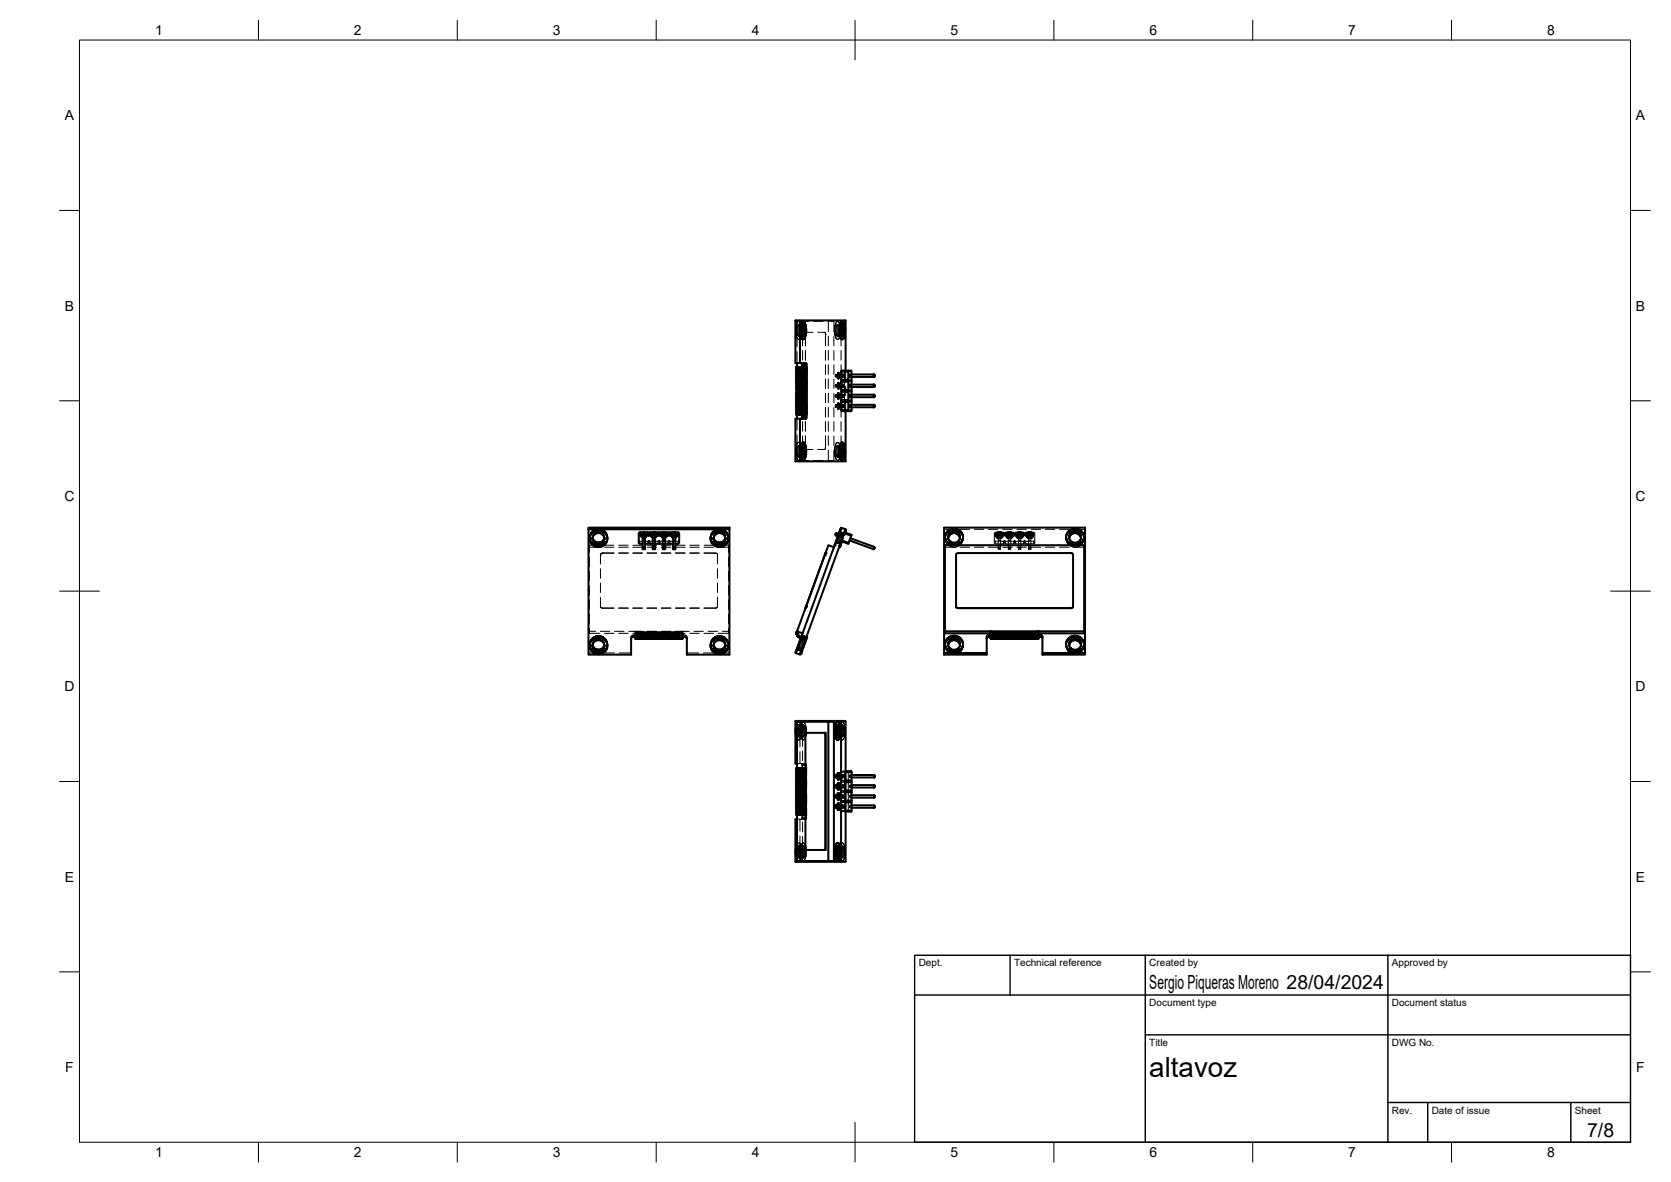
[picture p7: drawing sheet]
<svg xmlns="http://www.w3.org/2000/svg" width="420mm" height="297mm" viewBox="0 0 420 297" stroke-linecap="round" stroke-linejoin="round" font-family="sans-serif">
<defs><g id="words">
<text font-size="7" x="289" y="270.6">altavoz</text>
<g font-size="4.9">
<text x="289" y="248.5">Sergio Piqueras Moreno 28/04/2024</text>
<text x="399.1" y="285.7">7/8</text>
</g>
<g font-size="3.5">
<text x="39" y="8.8">1</text>
<text x="89" y="8.8">2</text>
<text x="139" y="8.8">3</text>
<text x="189" y="8.8">4</text>
<text x="239" y="8.8">5</text>
<text x="289" y="8.8">6</text>
<text x="339" y="8.8">7</text>
<text x="389" y="8.8">8</text>
<text x="16.3" y="30.2">A</text>
<text x="411.3" y="30.2">A</text>
<text x="16.3" y="78">B</text>
<text x="411.3" y="78">B</text>
<text x="16.2" y="125.9">C</text>
<text x="411.2" y="125.9">C</text>
<text x="16.2" y="173.7">D</text>
<text x="411.2" y="173.7">D</text>
<text x="16.3" y="221.6">E</text>
<text x="411.3" y="221.6">E</text>
<text x="16.4" y="269.4">F</text>
<text x="411.4" y="269.4">F</text>
<text x="39" y="290.8">1</text>
<text x="89" y="290.8">2</text>
<text x="139" y="290.8">3</text>
<text x="189" y="290.8">4</text>
<text x="239" y="290.8">5</text>
<text x="289" y="290.8">6</text>
<text x="339" y="290.8">7</text>
<text x="389" y="290.8">8</text>
</g>
<g font-size="2.5">
<text x="231" y="242.9">Dept.</text>
<text x="255" y="242.9">Technical reference</text>
<text x="289" y="242.9">Created by</text>
<text x="350" y="242.9">Approved by</text>
<text x="289" y="252.8">Document type</text>
<text x="350" y="252.8">Document status</text>
<text x="289" y="262.9">Title</text>
<text x="350" y="262.9">DWG No.</text>
<text x="350" y="279.9">Rev.</text>
<text x="360" y="279.9">Date of issue</text>
<text x="396" y="279.9">Sheet</text>
</g>
</g></defs>
<!-- layer: Hidden -->
<g fill="none" stroke="#000" stroke-width=".25">
<path d="M200.3 99.7v.4M200.3 94.9v-.4v.7M200.3 94.5h.1M200.3 99.4v.3M200.3 96.7h.1M200.3 96.4v.3M200.3 93.7h.1M200.3 92.2v.4M200.3 96.7v3zM200.3 92.6v1.1v-1.1v.4M200.3 92.6l.1-.4-.1 1.5M200.3 96.7v.4"/>
<path d="M200.3 83.1h1.1M200.3 82.9h1.1M200.3 93.7v.8zM200.3 93.7v3v-2.2M200.3 96.6v3.3M200.3 93.7l.1 3.8M200.3 83.4h1.2M200.3 82.7h1.2M200.3 83.6h1.2M200.3 82.4h1.2M200.4 92.2v.8v-.8l.1 .8v-.8l.1 .4 .1-.4 .2 .5M200.4 94.5v.7z"/>
<path d="M200.4 95.2v.8zM200.4 96v1.5M200.4 99v1.5v-.8M200.4 99l-.1 3.7M200.4 98.6l.3 1.1v-.3v.3l.2-.1M200.4 93v.4l.1-.4M200.4 93v.7v-.3M200.4 93.4v.3zM200.4 96.4v.3v-.7v.7M200.4 97.5l.2 .7 .1-.3M200.4 97.5v.7v-.7v.4M200.4 98.6v.4z"/>
<path d="M200.4 98.6v-.4v.8M200.4 99v.7zM200.4 99.7v.8M200.4 95.2v.4M200.4 99.7h.2M200.4 98.2v1.7M200.4 98.2v2.4M200.4 83.8h1.1M200.4 82.2h1.1M200.4 98.8v5.4l-.1-1.5M200.4 93.7v.8zM200.4 84.8v2.4"/>
<path d="M200.4 88.4v2.8M200.4 92.2v6M200.4 97.1h.1M200.4 96.6v1.6M200.4 97.1v-.4l.1 .8M200.4 97.1v-.4v.8M200.4 95.8v3.7M200.4 93.7h.2M200.4 93.4l.2 .3M200.4 84h1.2M200.4 82h1.2M200.5 92.2l-.1 1.5v-.7"/>
<path d="M200.5 95.2v1.2M200.5 95.2l-.1 .4 .1 .8M200.5 92.2v1.9M200.5 95.3v2.3M200.5 98.8v2.4M200.5 95.2l.1 .8M200.5 92.2l-.1 2.4M200.5 93l.1 .7 .1-.7M200.5 94.1l-.1-.4 .1 1.5-.1-1.5v.8M200.5 96.4v.3M200.5 96.4l.2 .3M200.5 94.1v.4"/>
<path d="M200.5 84.2h1.1M200.5 81.8h1.1M200.5 93h.2M200.6 97.5l.1 .4h-.2zM200.6 95.2h.1M200.6 96l.1 .7zM200.6 96l.2-.2v1.3l-.1-.4M200.6 96.7h.1M200.6 84.4h1.1M200.6 81.7h1.1M200.6 93.9v-.2l-.1 .4M200.6 93.9l.1 .6"/>
<path d="M200.7 80.8a4.2 4.2 0 0 0 0 4.4 4 4 0 0 1 0-4.4zM200.7 81.6a.46 .46 0 0 1 .4 .1 .46 .46 0 0 1 .2 .5v1.4a.59 .59 0 0 1-.6 .8l-.4-1.3 .1-.9zM200.7 94.5v.7M200.7 95.6l-.1 .4M200.7 94.5l-.2 .7M200.7 84.4h1.1M200.7 81.6h1.1M200.7 99.7l-.2 1.5M200.7 96.7l-.2 .4M200.7 93l.3 .4-.2 .3zM200.7 96.2l.3 .3-.3 .2zM200.7 97.9l.3 .5-.2-.2"/>
<path d="M200.7 96.7l.3-.2v.4l.2-.2M200.7 99.7l.1-.1-.2 .9M200.7 99.7l.3 .2-.1 .6zM200.7 84.5h1.2M200.8 99.2l-.1 .2-.1-.8h.3l-.1 .6 .2-.2v.2h.3M200.8 99.2l.2 .2zM200.8 98.2l.1 .4 .1-.2M200.8 98.2l-.1 .2 .2 .2M200.8 98.2h-.2l.1 .2-.1 .2v-.4l-.1 .4 .1 .4-.1 .4-.1-1.2v.4M200.8 96.7l-.2 .8M200.8 97.1h-.3l.1 .4M200.8 85.3h.1"/>
<path d="M200.8 96.7v.4M200.8 99.7l.2 .2M200.8 97.1l.2 .4M200.8 95.2l-.1 .4 .3 .9M200.8 95.2l.1-.5v.5M200.8 95.2l.2 .5-.1 .3 .3 .3M200.8 95.2v.6l.6-.1M200.8 93.7l.2 .2h-.4zM200.8 80.8h.1M200.8 84.5h1.2M200.9 92.7h.2v.3zM200.9 92.7l.2-.3v.3l.2-.1-.2 .4"/>
<path d="M200.9 94.7l-.2 .9zM200.9 94.7l.2-.2 .1 .4zM200.9 92.7l-.2 .3h.4M200.9 92.7l-.3-.1 .1 .4M200.9 94.3l.2 .2-.2 .2zM200.9 95.2l.3 .3-.2 .2zM200.9 99.6l.3 .1-.1-.1M200.9 99.6l.1 .3 .2-.2M200.9 80.8h.1M201 96.5l.2 .2v-.2h.3l-.3 .2M201 85.2h.1M201 97.5l-.3 .4"/>
<path d="M201 96.9l-.2 .2h.2v-.2l.4 .2M201 80.8h.1M201 98.4l.1 .4 .3-.2M201 99.4l-.1 .2-.1-.4v.4M201 99.9h.3l.1 .2zM201 99.9l.1 .4 .3-.2M201 99.4l-.1 .2M201 99.4l.1 .2v-.2M201 97.1l.1 .2-.1 .2zM201.1 93.7l-.2 .6-.3-.4M201.1 80.9h.1M201.1 97.9v.2h-.2l.4-.4 .2 .4z"/>
<path d="M201.1 99.4l.4 .2M201.1 85.1h.1M201.1 94.5l.7 .4M201.1 93.4h-.1l.1 .3 .2-.3M201.1 93l-.1 .4M201.1 97.3l.3-.2h.4l.1 .2-.4 .2 .1-.3zM201.1 98.8l-.3 .1 .2 .1 .1-.2 .2 .4M201.1 98.8h.4v.2zM201.1 92.2v.2l.3-.2-.1 .4M201.1 81l.1 .1zM201.2 96.3v.2h-.2M201.2 94.9v.6l-.2-.3z"/>
<path d="M201.2 95.8l.2-.1 .1 .2zM201.2 94.9v.3l.3-.2v.2h.5M201.2 94.9l-.3 .3M201.2 85l-.1 .1zM201.2 95.2l.2 .5-.2-.2zM201.2 98.2l.5-.1v.3zM201.2 99.7l.1 .2h.4M201.2 96.7l.5 .2-.2-.2M201.2 96.7l.2 .4 .3-.2M201.2 94.1l-.1 .4zM201.2 97.5l-.1-.2 .4 .2M201.2 98.2l.1 .2"/>
<path d="M201.2 98.2l-.2 .2M201.2 94.1l-.3 .2M201.2 94.1l-.1 .4M201.2 81.1l.1 .1zM201.3 99.2l-.2 .2-.1-.2v.2M201.3 94.5l.1 .2 .1-.6-.1 .6h.3l.1 .2 .3-.2-.1-.2h-.5l.2 .2M201.3 84.9l-.1 .1zM201.3 93.7h.1M201.3 99.2h.1M201.3 99.2l.2-.1 .3 .3zM201.3 98.4h.4l-.1 .2zM201.3 98.4l.3 .3 .3-.2-.2-.1"/>
<path d="M201.3 97.7l-.3-.2 .1 .4h-.4l.5 .3-.1-.1M201.3 98.4h-.3l.4 .2M201.3 81.2l.1 .2zM201.3 97.7l.5 .2-.6 .3M201.3 99.2l.2 .4M201.3 93.4l.3-.4-.2 .7M201.3 93.4l.1 .3-.2 .4M201.3 92.6l-.4-.4v.5M201.3 92.6l.3 .4v-.8l.3 .8M201.3 84.7v.2zM201.4 81.4v.2zM201.4 98.6l.1 .2h.4h-.4"/>
<path d="M201.4 93h-.3l.2 .4M201.4 84.5l-.1 .2zM201.4 93.7l.1 .4 .1-.4M201.4 93.7l-.4 .2 .2 .2M201.4 94.7l.1 .3-.3-.1zM201.4 81.6l.1 .2zM201.4 95.7l.5 .1M201.4 84.4v.1zM201.5 96.2l-.3-.1v.2M201.5 96.2l-.5-.2 .2 .3M201.5 96.2v.5h.5M201.5 81.8v.2z"/>
<path d="M201.5 99.6l-.3 .1M201.5 94.1h.3M201.5 84.1l-.1 .3zM201.5 82v.2v-.2M201.5 83.9v.2zM201.5 99l.3 .1h-.3zM201.5 99l-.4 .4M201.5 82.2l.1 .3zM201.5 83.7v.2zM201.5 99l-.2 .2M201.6 93.7l.2 .4 .2-.1M201.6 82.5v.2z"/>
<path d="M201.6 83.5l-.1 .2zM201.6 93.7l.4 .3M201.6 93.7l.4 .3v-.3l.2 .1M201.6 82.7v.3zM201.6 83v.2zM201.6 83.2v.3zM201.7 95.4l-.3 .1 .1-.3 .2 .4-.3 .1M201.7 95.4l.2 .1v.3l-.2-.2M201.7 99.9l.2 .1-.3 .2zM201.7 99.9l-.3 .2M201.7 92.2v1.9M201.7 95.3v2.3"/>
<path d="M201.7 98.8v2.4M201.7 99.6v.3l.3-.2M201.7 99.6l-.5 .1 .5 .2M201.7 99.6l.3 .1M201.8 94.1l-.3 .4 .7-.4h-.4l.2 .1v.3l.2-.2v-.2M201.8 94.9l-.1 .2 .3-.2M201.8 96.2h-.3v-.2l.3 .4M201.8 96.4h.2l-.3 .2zM201.8 99.4h.2v.3M201.8 99.4l-.3 .2h.2M201.8 96.4h.1M201.8 97.6l-.3-.1v.1h.3v.3l-.6-.4 .3 .1"/>
<path d="M201.8 99.1v.3M201.8 98.8v2.4h.2M201.8 80.7v2.6M201.8 84.5v2.4M201.8 88.1v2.4M201.8 91.7v2.4M201.9 95.8l-.7 .2-.2-.3v.3M201.9 97.3l.2 .1-.1 .1zM201.9 95.8l.5 .2-.3 .2v-.3l-.3 .2zM201.9 93.4v-.4l.1 .4M201.9 93.4l-.1 .3-.2-.3v.3M201.9 98.8l-.4 .2"/>
<path d="M201.9 93.4l.1 .3M201.9 94.7h-.2h.4M202 80.8l.3 .2 .3 1M202 81.5h-1.3M202 96.7l-.3 .2 .1 .2h.4v-.3l.3 .1M202 96.7l.2 .1-.3 .2zM202 97.5l.4 .1-.3 .1zM202 97.5l-.2 .1 .3 .1-.3 .2 .1 .1-.4 .1 .4-.1M202 98.2l-.2 .9M202 99.7l-.1 .3 .3-.2v.3l.3-.2M202 95.2h-.2v2.4M202 95.2l-.3 .2"/>
<path d="M202 98.2l-.3 .2M202 94l.3-.1-.1 .2zM202 96.4h.2l.1 .1zM202 96.4v.3l.3-.2M202 92.2l.3 .4-.1 .4-.3-.4zM202.1 97.7l.1 .2 .2-.3 .2 .3v-.3v.7v-.4l-.2 .2 .2 .2M202.1 96.2l.1 .2 .2-.1M202.1 96.2h-.3l.6 .1M202.1 94.5h.3M202.1 96.2l-.3 .2M202.1 97.1h.1M202.2 97.1l.3-.2v.3z"/>
<path d="M202.2 97.1v.2h.5l-.2-.1M202.2 97.9l-.3 .1 .1 .2M202.2 95.6l.3-.2v.5zM202.2 97.1l-.3 .2 .5 .2M202.2 95.6l-.1 .3h.4l-.1 .1 .3 .3M202.2 94.1l.3 .1M202.2 95.6l-.3 .2M202.2 93l.4 .4 .1-.1v.2l-.1-.1-.3 .1M202.2 93l-.2 .4 .4-.2M202.2 94.3h.5l-.3 .2zM202.2 93.8l.3 .1zM202.2 95.3l-.3 .2 .3 .1v-.3l-.2-.1-.1 .3"/>
<path d="M202.2 98.3l-.3 .2 .3 .1v-.3l.3 .1M202.2 93.8l-.2 .2M202.3 96.5h.4v-.2v.2zM202.3 93.5l-.3-.1v.3l.3-.2-.1-.1 .2-.2v-.2l.2 .1 .1-.6v.8v-1.1v5.4M202.3 96.5l.3 .3M202.3 96.5l.2 .4 .1-.1M202.3 93.5l.2 .4 .1-.1M202.3 95l.3 .3-.1 .1-.3-.1zM202.4 96.7l-.2 .1M202.4 93.7l-.2 .1M202.4 97.5h.1M202.4 96.3l.2 .1"/>
<path d="M202.4 96.4h.2M202.4 97.5l.2 .1h-.2zM202.4 94.5l.2 .1-.1 .1zM202.4 94.5l-.3 .2 .1 .2 .3-.2 .1 .2v-.3v.7v-.4l-.3 .1-.1-.1h-.2l.3 .1-.3 .2v-.3h-.2M202.4 99l-.6 .1 .3 .1v-.3l-.2-.1 .3-.2-.1 .3 .4-.3-.1 .4 .2 .8-.1-.2M202.4 99v.3l-.4 .1 .1-.2 .3 .1-.1 .3-.3-.2-.3 .2 .1-.2M202.4 96v.3h.3v2.4M202.4 99l-.6 .4M202.4 98.1l-.2 .2v-.2h.2l-.2-.2-.2 .3M202.4 93.2l.2-.1 .1 .2zM202.4 92.2l.3 .3-.4 .1zM202.5 94.2l-.3 .1"/>
<path d="M202.5 99.9v.3l-.3-.1M202.5 93.9l-.3 .2M202.5 96.9l.2 .4M202.5 93.9l.2 .4M202.5 93.9v.3M202.5 84v2.9M202.5 88.1v2.4M202.5 91.7v2.4M202.5 95.3v2.3M202.5 98.8v2.4M202.5 93.6l.2-.1-.1 .3zM202.5 96.6l.1 .2z"/>
<path d="M202.5 99.6l.1-.2-.6 .3 .5 .2M202.5 99.6h-.2l-.1 .2M202.6 96.4l-.3 .1M202.6 93.8l-.3-.3h.4v.8M202.6 95.3l.1 .5zM202.6 98.3v1.1l-.1-.8M202.6 98.3l-.1 1.6 .2 .4-.1-.5h-.4l.3-.2M202.6 93.8l.1 .5M202.6 82a3.4 3.4 0 0 1-.6 3.3M202.7 96.5v.8zM202.7 97.3l-.3 .2-.2-.2h.3M202.7 97.3l-.1 .3-.1-.2-.1 .1"/>
<path d="M202.7 94.3v2l-.2-.4M202.7 97.3v5l-.2-.4M202.7 92.8l-.4-.2 .1 .4M202.7 94.3l-.3 .2M202.7 94.3l-.1 .3M202.7 83.5h.1M202.7 83.5l-.2 .5M202.7 98.8v3.5M202.8 92.2v1.9M202.8 95.3v2.3M202.8 98.8v2.4M203.4 80.7h-3v2.9"/>
<path d="M204.4 83.5h-1.7l-.2 .5M204.6 80.7h2.3M205.6 83.5h1.8M207.4 83.5l.2 .5M207.6 84h.1M207.6 84v2.9M207.6 88.1v2.4M207.6 91.7v2.4M207.6 95.3v2.3M207.6 98.8v2.4M208.1 80.7h1.6v2.6M208.3 80.7v2.6"/>
<path d="M208.3 84.5v2.4M208.3 88.1v2.4M208.3 91.7v2.4M208.3 95.3v2.3M208.3 98.8v2.4M209.7 84.5v2.4M209.7 88.1v2.4M209.7 91.7v2.4M209.7 95.3v2.3M209.7 98.8v2.4M209.9 82.5v1.4l.3 1-.3-1zM209.9 82.2v.3z"/>
<path d="M210 94.3l.3-.2v.6l-.3-.2M210 96.9l.3-.2v.6l-.3-.2M210 99.4l.3-.2v.6l-.3-.2M210.1 94.3v.2M210.1 96.9v.2M210.1 99.4v.2M210.1 94.1v.6zM210.1 96.7v.6zM210.1 99.2v.6zM210.1 94.1h1.9v.6h-.2M210.1 96.7h1.9v.6h-.2M210.1 99.2h1.9v.6h-.2"/>
<path d="M210.1 83.4h1.2M210.1 83.1h1.1M210.1 82.9h1.1M210.1 82.7h1.2M210.2 83.6h1.1M210.2 82.4h1.1M210.2 84.9l.3 .3zM210.2 83.8h1.1M210.2 82.2h1.1M210.2 84h1.2M210.2 82h1.2M210.3 84.2h1.1"/>
<path d="M210.3 81.8h1.1M210.4 84.4h1.1M210.4 81.7h1.1M210.5 80.8l-.4 .4-.2 1 .2-1 .5-.4zM210.5 81.6a.46 .46 0 0 1 .5 .1 .46 .46 0 0 1 .1 .5v1.4a.59 .59 0 0 1-.6 .8l-.4-1 .1-1.2zM210.5 84.4h1.1M210.5 81.6h1.1M210.5 94.8l.1 .2zM210.5 97.3l.1 .2zM210.5 99.9l.1 .2zM210.5 84.5h1.2M210.6 95l.2 .3z"/>
<path d="M210.6 93.9l-.1 .9zM210.6 97.5l.2 .3zM210.6 96.4l-.1 .9zM210.6 98.9l-.1 1zM210.6 85.3h.1M210.6 93.7v.2zM210.6 96.3v.1zM210.6 98.8v.1zM210.6 80.8h.1M210.6 84.5h1.2M210.7 94.4h1.4M210.7 97h1.4"/>
<path d="M210.7 99.5h1.4M210.7 96.7h1.4M210.7 99.7h1.4M210.7 94.2h1.4M210.7 94.6h1.4M210.7 97.2h1.4M210.7 99.3h1.4M210.7 93.6l-.1 .1zM210.7 94a.45 .45 0 0 1 0 .8zM210.7 96.1l-.1 .2zM210.7 96.6a.45 .45 0 0 1 0 .8zM210.7 98.7l-.1 .1z"/>
<path d="M210.7 99.1a.45 .45 0 0 1 0 .8zM210.7 80.8h.1M210.7 94.8h1.3M210.7 97.4h1.3M210.7 99.9h1.3M210.7 94h1.3M210.7 96.6h1.3M210.7 99.1h1.3M210.8 85.2h.1M210.8 93.6h.1M210.9 95.2h.1M210.8 96.1h.1"/>
<path d="M210.9 97.8h.1M210.8 98.6h.1M210.8 80.8h.1M210.8 94h1.1M210.8 94.9h1.1M210.8 96.5h1.1M210.8 97.4h1.1M210.8 99h1.1M210.8 100h1.1M210.9 93.6h.1M210.9 96.1h.1M210.9 98.7h.1"/>
<path d="M210.9 80.9h.1M210.9 85.1h.1M210.9 93.7l.1 .2zM210.9 95.1h.1M210.9 96.3l.1 .1zM210.9 97.7h.1M210.9 98.8l.1 .1zM210.9 81l.1 .1zM211 85l-.1 .1zM211 93.9l.1 .2zM211 95l-.1 .1 .1-.1M211 96.4l.1 .2z"/>
<path d="M211 97.5l-.1 .2 .1-.2M211 98.9l.1 .3zM211 81.1l.1 .1zM211.1 94.1v.2zM211.1 94.8l-.1 .2zM211.1 96.6v.2zM211.1 97.3l-.1 .2zM211.1 99.2v.2zM211.1 99.9l-.1 .2zM211.1 94.3v.2zM211.1 94.5v.3zM211.1 96.8v.3z"/>
<path d="M211.1 97.1v.2zM211.1 99.4v.2zM211.1 99.6v.3zM211.1 84.9l-.1 .1zM211.1 81.2l.1 .2zM211.1 84.7v.2zM211.2 81.4v.2zM211.2 84.5l-.1 .2zM211.2 81.6l.1 .2zM211.2 84.4v.1zM211.3 81.8v.2zM211.3 84.1l-.1 .3z"/>
<path d="M211.3 82v.2v-.2M211.3 83.9v.2zM211.3 82.2l.1 .3zM211.4 82.5v.2zM211.4 83.7l-.1 .2zM211.4 82.7v.3zM211.4 83v.2zM211.4 83.2v.3zM211.4 83.5v.2zM211.5 80.5v2.8M211.5 84.5v2.4M211.5 88.1v2.4"/>
<path d="M211.5 91.7v2.4M211.5 95.3v2.3M211.5 98.8v2.4M211.8 80.8l.4 .4 .3 1.3M211.8 81.5h-1.3M211.8 94.1v.6h-1.7M211.8 96.7v.6h-1.7M211.8 99.2v.6h-1.7M211.9 99.1a.45 .45 0 0 1 0 .8zM211.9 96.6a.45 .45 0 0 1 0 .8zM211.9 94a.45 .45 0 0 1 0 .8zM212.3 93.1v10.2"/>
<path d="M212.5 82.5a3.1 3.1 0 0 1-.7 2.8M212.6 93.1v2.7M212.6 97v2.4M213.3 98.5h.8M213.3 98h.8M213.3 95.9h.8M213.3 95.4h.8M213.3 93.4h.8M213.4 98.2h.6M213.4 95.7h.6M213.8 94.1v.6M213.8 96.7v.6"/>
<path d="M213.8 99.2v.6M214.1 94.1v.6M214.1 96.7v.6M214.1 99.2v.6M219.8 94.1v.6M219.8 96.7v.6M219.8 99.2v.6M200.3 102v.7v-.4M200.3 102v-2.3v3M200.3 101.2v.8M200.3 103.5v.4M200.3 113.6h1.1"/>
<path d="M200.3 113.3h1.1M200.3 103.9v.3M200.3 102.7v1.2M200.3 113.8h1.2M200.3 113.1h1.2M200.3 114h1.2M200.3 112.8h1.2M200.4 100.5v.4v-.4M200.4 100.5v.7M200.4 101.6v-.4l.1 .8M200.4 102v.7zM200.4 101.2v.8z"/>
<path d="M200.4 102.7v.4l.2-.4v1.2h-.2l.1-.4M200.4 100.9l.1 .3M200.4 103.5l.1 .7 .1-.3 .1 .3 .2-.4v.4l.2-.2-.2-.2M200.4 100.1v-.4l.1 .4 .2-.4-.1 .8M200.4 103.5v.7zM200.4 103.5v.7M200.4 114.3h1.1M200.4 112.6h1.1M200.4 100.5l.1-.4 .1 .4M200.4 102.7v.8zM200.4 102.7l.1 1.5M200.4 105.2v2.9"/>
<path d="M200.4 109.3v2.4M200.4 112.9v2.8h3M200.4 100.5l.1 .7M200.4 102.7h.2M200.4 103.1l.1 .4M200.4 101.8l.1 2.4M200.4 114.5h1.2M200.4 112.4h1.2M200.5 102.4v1.8M200.5 101.2l.2 .8M200.5 102.3l.1 .4v-.2M200.5 100.1l-.1 .4"/>
<path d="M200.5 114.6h1.1M200.5 112.3h1.1M200.5 103.5h.6M200.6 101.2h.1M200.6 102.7l.1 .8M200.6 100.5l.2 .2-.1 .2zM200.6 111.3a4.3 4.3 0 0 0 .1 4.4 4 4 0 0 1 0-4.5zM200.6 112.1l.1-.1a.46 .46 0 0 1 .4 .1 .46 .46 0 0 1 .2 .5v1.4a.62 .62 0 0 1-.6 .9l-.4-1.3zM200.6 114.8h1.1M200.6 112.1h1.1M200.6 102.5l.2 .2 .2-.2 .1 .2M200.7 100.9l.2 .8-.2-.8v.3"/>
<path d="M200.7 102l-.1 .5M200.7 114.9h1.1M200.7 112h1.1M200.7 101.2l.2 1 .2-.2M200.7 103.5l.2 .3-.3 .1zM200.7 101.2v.8M200.7 114.9h1.2M200.8 100.7l.2 .3-.2 .2zM200.8 115.7h.1M200.8 111.2h.1M200.8 114.9h1.2M200.9 101.2l.1-.2 .1 .5"/>
<path d="M200.9 102.2l.1 .3h-.4zM200.9 100.5l.1 .2 .2-.2M200.9 100.5l.2-.2 .1 .2-.1-.2-.1 .4h.3M200.9 111.2h.1M200.9 100.5l-.1 .2M201 103.1l-.3 .4 .1-.8 .2 .4 .1-.4 .2 .4-.2 .4h.3M201 115.6h.1M201 115.7h.1M201 103.1h.1M201 103.1l.1 .4M201 100.7l.2 .2-.2 .1zM201 111.2h.1"/>
<path d="M201 101l.2 .2-.1 .3zM201.1 103.8l.2 .1-.2 .1zM201.1 102l.1 .3-.3-.1M201.1 111.3v.1zM201.1 102l.1 .3 .1-.3M201.1 115.5h.1M201.1 103.5v.3h-.2zM201.1 103.5l.2 .4M201.1 101.5l.3 .2h-.3zM201.1 101.5l-.2 .2h.2v.3M201.1 101.5l-.2-.3v.5M201.1 101.5l.6-.1 .2 .4z"/>
<path d="M201.1 111.4l.1 .1zM201.1 100.3l.4 .2M201.2 115.4l-.1 .1zM201.2 101.2l.5 .2M201.2 101h.3l-.3 .2M201.2 111.5l.1 .2zM201.3 102.7h.1l-.4-.2 .2-.2 .2 .4M201.3 115.3l-.1 .1zM201.3 100.7l-.1-.2 .3 .1-.2 .1 .1 .2M201.3 100.7l-.1 .2 .3 .1M201.3 111.7l.1 .1zM201.3 103.9l.1 .3-.3-.2v.2"/>
<path d="M201.3 115.1v.2zM201.4 111.8v.2zM201.4 101.7l-.2 .3-.1-.3v.3M201.4 100.1l.5 .2v-.3l.3 .1M201.4 100.1l-.3 .2 .5-.1-.1 .3 .4-.2M201.4 115l-.1 .1zM201.4 102.7l.2 .4v-.4M201.4 102.7l-.1 .4 .3 .4 .2-.8 .1 .4M201.4 112l.1 .2zM201.4 114.8v.2zM201.5 112.2v.2zM201.5 102.3l-.1 .4"/>
<path d="M201.5 114.6l-.1 .2zM201.5 112.4v.3v-.3M201.5 114.3v.3zM201.5 100.5l.3 .1h-.3zM201.5 112.7l.1 .2zM201.5 114.1v.2zM201.5 101.2l.2 .2M201.6 112.9v.2zM201.6 113.9l-.1 .2zM201.6 113.1v.3zM201.6 113.4v.2zM201.6 113.6v.3z"/>
<path d="M201.7 102.4v1.8M201.8 100.9l-.3-.3v.4M201.8 100.9l.2 .1-.3 .1zM201.8 102.3v.4l.2-.2M201.8 102.3l-.2 .4M201.8 101.8l-.4-.1 .5-.2v.3M201.8 100.6l.2-.1 .1 .2zM201.8 101.8l-.3 .2-.1-.3 .2 1M201.8 102.1l-.3-.1v.3l.3-.2v.2l.3-.1M201.8 102.3l.2 .2v.2l.3-.2M201.8 100.6v.3M201.8 102.1l.3 .1"/>
<path d="M201.8 101.8v.3M201.8 102.4v2.4M201.8 106v2.4M201.8 109.5v2.4M201.8 113.1v2.6M201.9 100.3l.1 .2 .1-.1M201.9 101.8l.2 .1v.3l.3-.2 .3 .3M201.9 101.8l.3-.2-.1 .3-.3 .2zM201.9 103.1v.4l.1-.4 .2 .4M201.9 100.3l.2 .1M201.9 103.5v.4l.3-.4M202 111.2l.4 .3 .2 .9"/>
<path d="M202 111.9l-1.3 .1M202 101.2l.3-.2-.1 .3 .3 .1-.3 .2 .3 .3M202 102.7v.4l.2-.3M202 101.2l-.3 .2M202 102.7l.2 .1M202 103.1h.1M202 102.7l-.1 .4M202 101v.2h-.5v-.2M202 102.5l.2-.2 .1 .2zM202.1 102.2l.3 .1h-.2zM202.1 100.5h.3M202.1 100.7l-.3 .2"/>
<path d="M202.1 103.1h.1M202.1 100.4l.4-.2-.1 .3zM202.1 101.9h.4zM202.2 100.9l-.2 .1 .6 .3-.1 .6M202.2 100.9l.3-.2 .1 .2-.3 .1zM202.2 103.1l.3 .1-.1 .3 .3-.2M202.2 100.1l-.1 .3M202.2 100.1l-.3 .2M202.2 103.5l.1 .4-.3 .3-.1-.3-.3 .3v-.7l-.3 .4M202.2 101.3v.3l-.3-.1 .3-.2-.2-.1-.1 .3-.2-.1M202.2 102.8v.3l.3-.2M202.3 102.5l.3-.2 .1 .2z"/>
<path d="M202.3 102.5l.2 .1-.1 .1zM202.3 103.9l.1 .3 .2-.3M202.4 102.3h.2M202.4 102.7h.1M202.4 100.5l.2 .1-.1 .1zM202.4 100.5l.3-.2-.1 1v-.7M202.4 100.5l-.3 .2 .1 .2M202.4 102v.3h.3M202.4 102.7l.1 .2 .1-.1M202.4 102.7l-.2 .1 .3 .1M202.4 103.5l.2 .1-.3 .3zM202.4 102.7l.2 .1"/>
<path d="M202.5 102.9l-.3 .6v-.4M202.5 102.9l.2 .4M202.5 112.4l.2 .6M202.5 112.4h.1M202.5 112.4l.2 .6h1.7M202.5 102.4v2.4M202.5 106v2.4M202.5 109.5v2.9M202.6 102.3h.1l-.2 .3 .1 .2 .1-.3v.8l-.1-.5M202.6 103.6l.1 .6M202.6 112.4a3.4 3.4 0 0 1-.6 3.3M202.7 103.3v.5z"/>
<path d="M202.7 102.3v1.9M202.7 102.4v1.8M202.8 102.4v1.8M204.6 115.7h2.3M205.6 113h1.8M207.6 109.5v2.9l-.2 .6 .2-.6zM207.6 102.4v2.4M207.6 106v2.4M208.3 102.4v2.4M208.3 106v2.4M208.3 109.5v2.4M208.3 113.1v2.6"/>
<path d="M209.7 113.1v2.6h-1.6M209.7 102.4v2.4M209.7 106v2.4M209.7 109.5v2.4M209.9 112.9v1.4l.3 1-.3-1zM209.9 112.7v.2zM210 101.9l.3-.2v.6l-.3-.2M210.1 101.9v.2M210.1 101.7v.6zM210.1 101.7h1.7v.6M210.1 113.8h1.2M210.1 113.6h1.1"/>
<path d="M210.1 113.3h1.1M210.1 113.1h1.2M210.2 114h1.1M210.2 112.8h1.1M210.2 115.3l.3 .4zM210.2 114.3h1.1M210.2 112.6h1.1M210.2 114.5h1.2M210.2 112.4h1.2M210.3 114.6h1.1M210.3 112.3h1.1M210.4 111.3l-.5 1.4 .2-1 .5-.5z"/>
<path d="M210.4 112.1l.1-.1a.46 .46 0 0 1 .5 .1 .46 .46 0 0 1 .1 .5v1.4a.62 .62 0 0 1-.6 .9l-.4-1.1zM210.4 114.8h1.1M210.4 112.1h1.1M210.5 114.9h1.1M210.5 112h1.1M210.5 102.4l.1 .2zM210.5 114.9h1.2M210.6 100.1l.2 .3zM210.6 102.6l.2 .3zM210.6 101.5l-.1 .9zM210.6 115.7h.1M210.6 101.3v.2z"/>
<path d="M210.6 111.2h.1M210.6 114.9h1.2M210.7 102.1h1.4M210.7 101.8h1.4M210.7 102.3h1.4M210.7 101.2l-.1 .1zM210.7 101.6a.45 .45 0 0 1 0 .8zM210.7 111.2h.1M210.7 102.4h1.3M210.7 101.6h1.3M210.8 115.6h.1M210.8 115.7h.1"/>
<path d="M210.9 100.3h.1M210.8 101.2h.1M210.9 102.9h.1M210.8 111.2h.1M210.8 101.6h1.1M210.8 102.5h1.1M210.9 101.2h.1M210.9 111.3h.1M210.9 115.5h.1M210.9 100.2h.1M210.9 101.3l.1 .2zM210.9 102.8h.1"/>
<path d="M210.9 111.4l.1 .1zM211 115.4l-.1 .1zM211 100.1l-.1 .1 .1-.1M211 101.5l.1 .2zM211 102.6l-.1 .2 .1-.2M211 111.5l.1 .2zM211.1 101.7v.2zM211.1 102.4l-.1 .2zM211.1 101.9v.3zM211.1 102.2v.2zM211.1 115.3l-.1 .1zM211.1 111.7l.1 .1z"/>
<path d="M211.1 115.1v.2zM211.2 111.8v.2zM211.2 115l-.1 .1zM211.2 112l.1 .2zM211.2 114.8v.2zM211.3 112.2v.2zM211.3 114.6l-.1 .2zM211.3 112.4v.3v-.3M211.3 114.3v.3zM211.3 112.7l.1 .2zM211.4 112.9v.2zM211.4 114.1l-.1 .2z"/>
<path d="M211.4 113.1v.3zM211.4 113.4v.2zM211.4 113.6v.3zM211.4 113.9v.2zM211.5 102.4v2.4M211.5 106v2.4M211.5 109.5v2.4M211.5 113.1v2.8M211.8 111.2l.4 .5 .3 1.2M211.8 111.9l-1.3 .1M211.8 101.7h.2v.6h-1.9M211.9 101.6a.45 .45 0 0 1 0 .8z"/>
<path d="M212.5 112.9a3.1 3.1 0 0 1-.7 2.8M212.6 100.6v2.7M213.3 100.5h.8M213.3 103.1h.8M213.3 101h.8M213.4 100.8h.6M213.8 101.7v.6M214.1 101.7v.6M219.8 101.7v.6M148.2 137.5v1.3M148.2 135.4a2.26 2.26 0 0 0 2.2 2.1 2.26 2.26 0 0 0 2.3-2M148.2 134.9a2.26 2.26 0 0 0 2.1 2.2 2.26 2.26 0 0 0 2.4-1.8 2.26 2.26 0 0 1-2.4 1.8 2.26 2.26 0 0 1-2.1-2.2z"/>
<path d="M148.3 134.7l-.1 .2zM148.3 134.5v.2zM148.4 134.3l-.1 .2zM148.4 134.1v.2zM148.6 133.8l-.2 .3zM148.7 133.7l-.1 .1zM148.7 133.7l.2-.2zM148.9 133.5l.2-.2zM149 134.7v.7M149.1 133.3l.1-.1zM149.1 134.5v.4M149.2 134.3v.4"/>
<path d="M149.2 133.2l.3-.1zM149.3 134.1v.4M149.5 133.1l.2-.1-.2 .1M149.5 133.9v.4M149.7 133.8v.4M149.7 133l.2-.1zM149.9 133.7v.4M149.9 132.9l.3-.1zM150.1 133.6v.4M150.2 132.8h.2zM150.3 133.5v.4M150.4 132.8h.3z"/>
<path d="M150.6 133.5a1.44 1.44 0 0 0-1.6 1.7M150.6 133.5l.3 .1M150.6 133.5v.4M150.7 132.8l.2 .1zM150.8 137h-2.6v.5h2.6M150.9 133.6l.2 .1M150.9 133.6v.4M150.9 132.9h.3zM151 139.5h.1M151 139.5v2.2M151.1 133.7l.2 .1M151.1 133.7v.4"/>
<path d="M151.2 132.9l.2 .1zM151.3 133.8l.2 .1M151.3 133.8v.4M151.4 133l.2 .1zM151.5 139l-.4 .1-.1 .4M151.5 139h.1M151.5 139h2.9M151.5 133.9l.2 .2M151.5 133.9v.4M151.6 133.1l.2 .2zM151.7 134.1l.1 .2M151.7 134.1v.4"/>
<path d="M151.8 133.3l.2 .1zM151.8 134.3l.1 .2M151.8 134.3v.4M151.9 134.5l.1 .2M151.9 134.5v.4M152 134.7v.2M152 134.7v.5v-.3M152 134.9v.5M152 133.4l.2 .2zM152 137.5h2.4M152 137h2.4M152.2 133.6l.1 .1z"/>
<path d="M152.3 133.7l.2 .2zM152.5 133.9l.1 .3zM152.6 134.2l.1 .2zM152.7 134.4v.2zM152.7 134.6v.2zM152.7 134.8v.5v-.2M155.6 139h2.3M155.6 137.5h2.3M155.6 137h2.3M159.1 139h2.4M159.1 137.5h2.4M159.1 137h2.4"/>
<path d="M160.6 135.8l.3 .2M160.9 136h2M160.9 136v.7M161 134.5a.85 .85 0 0 0 .9 .8 .85 .85 0 0 0 .8-.8 .85 .85 0 0 1-.8 .8 .85 .85 0 0 1-.9-.8zM161.1 134.2l-.1 .3zM161.2 134.1l-.1 .1zM161.3 133.9l-.1 .2zM161.3 133.9l.2-.1zM161.4 134.5v.4M161.5 134.3v.8M161.5 133.8l.3-.1zM161.6 134l.2 .3"/>
<path d="M161.6 134h.6l-.2 .3M161.6 134v1.2h.6v-1.2M161.6 134.6h.6M161.6 135.8h.6M161.6 136.7h.6M161.6 134.1v.4M161.6 134.8v.5M161.8 133.7h.2zM161.8 134.3l.4 .3h-.6zM161.8 134.1h.2M161.9 134.1v.4M161.9 134.9v.4"/>
<path d="M162 133.7l.2 .1zM162.1 134.1v.4M162.1 134.8v.5M162.2 133.8l.2 .1zM162.3 134.3v.8M162.3 134.5v.4M162.4 133.9l.2 .2-.2-.2M162.6 134.1l.1 .1zM162.7 134.2v.3zM162.7 139h2.4M162.7 137.5h2.4M162.7 137h2.4"/>
<path d="M162.9 136v.7M163.2 135.8l-.3 .2M163.4 136l-.2-.2v.6M163.4 136v.7M163.4 136h2M163.6 134.5a.85 .85 0 0 0 .8 .8 .85 .85 0 0 0 .9-.8 .85 .85 0 0 1-.9 .8 .85 .85 0 0 1-.8-.8zM163.6 134.2v.3zM163.7 134.1l-.1 .1zM163.9 133.9l-.2 .2zM163.9 133.9l.2-.1zM164 134.5v.4M164 134.3v.8"/>
<path d="M164.1 133.8l.2-.1zM164.1 134l.2 .3M164.1 134v1.2h.6v-1.2M164.1 134.6h.6M164.1 134h.6M164.1 135.8h.6M164.1 136.7h.6M164.2 134.1v.4M164.2 134.8v.5M164.3 133.7h.2zM164.3 134.3l.4 .3h-.6zM164.3 134.1h.2"/>
<path d="M164.4 134.1v.4M164.4 134.9v.4M164.5 133.7l.3 .1zM164.7 134.1v.4M164.7 134.8v.5M164.7 134l-.2 .3M164.8 133.8l.2 .1zM164.8 134.3v.8M164.9 134.5v.4M165 133.9l.1 .2-.1-.2M165.1 134.1l.1 .1zM165.2 134.2l.1 .3z"/>
<path d="M165.4 136v.7M165.7 135.8l-.3 .2M165.9 136l-.2-.2v.6M165.9 136v.7M165.9 136h2.1M166.1 134.5a.85 .85 0 0 0 .9 .8 .85 .85 0 0 0 .8-.8 .85 .85 0 0 1-.8 .8 .85 .85 0 0 1-.9-.8zM166.1 134.2v.3zM166.2 134.1l-.1 .1zM166.3 139h2.4M166.3 137.5h2.4M166.3 137h2.4M166.4 133.9l-.2 .2z"/>
<path d="M166.4 133.9l.2-.1zM166.5 134.5v.4M166.6 134.3v.8M166.6 133.8l.2-.1zM166.7 134l.2 .3M166.7 134v1.2h.6v-1.2M166.7 134.6h.6M166.7 134h.6M166.7 135.8h.6M166.7 136.7h.6M166.7 134.1v.4M166.7 134.8v.5"/>
<path d="M166.8 133.7h.3zM166.9 134.3l.4 .3h-.6zM166.9 134.1h.2M167 134.1v.4M167 134.9v.4M167.1 133.7l.2 .1zM167.2 134.1v.4M167.2 134.8v.5M167.3 134l-.2 .3M167.3 133.8l.2 .1zM167.3 134.3v.8M167.4 134.5v.4"/>
<path d="M167.5 133.9l.2 .2-.2-.2M167.7 134.1l.1 .1zM167.8 134.2v.3zM168 136v.7M168.2 135.8v.6M168.2 135.8l-.2 .2M168.2 135.8l.3 .2M168.7 134.5a.85 .85 0 0 0 .8 .8 .85 .85 0 0 0 .8-.8 .85 .85 0 0 1-.8 .8 .85 .85 0 0 1-.8-.8zM168.7 134.2v.3zM168.8 134.1l-.1 .1zM169 133.9l-.2 .2zM169 133.9l.1-.1z"/>
<path d="M169.1 134.5v.4M169.1 134.3v.8M169.1 133.8l.3-.1zM169.2 134l.2 .3M169.2 134h.6l-.2 .3M169.2 134v.6h.6v-.6M169.2 134.6v.6h.6v-.6M169.2 135.8h.6M169.2 136.7h.6M169.3 134.1v.4M169.3 134.8v.5M169.4 133.7h.2z"/>
<path d="M169.4 134.3l.4 .3h-.6zM169.4 134.1h.2M169.5 134.1v.4M169.5 134.9v.4M169.6 133.7l.3 .1zM169.7 134.1v.4M169.7 134.8v.5M169.9 133.8l.2 .1zM169.9 139h2.4M169.9 137.5h2.4M169.9 137h2.4M169.9 134.3v.8"/>
<path d="M169.9 134.5v.4M170.1 133.9l.1 .2-.1-.2M170.2 134.1l.1 .1zM170.3 134.2v.3zM170.5 136h-2v.7M170.8 135.8l-.3 .2v.7M173.4 139h2.4M173.4 137.5h2.4M173.4 137h2.4M177 139h2.9l.4 .1 .1 .4-.1-.4-.4-.1zM177 137.5h2.4M177 137h2.4"/>
<path d="M178.6 135.4a2.26 2.26 0 0 0 2.3 2.1 2.26 2.26 0 0 0 2.3-2M178.6 134.9a2.28 2.28 0 0 0 2.1 2.2 2.28 2.28 0 0 0 2.4-1.8 2.28 2.28 0 0 1-2.4 1.8 2.28 2.28 0 0 1-2.1-2.2zM178.7 134.7l-.1 .2zM178.7 134.5v.2zM178.8 134.3l-.1 .2zM178.9 134.1l-.1 .2zM179 133.8l-.1 .3zM179.1 133.7l-.1 .1zM179.3 133.5l-.2 .2zM179.3 133.5l.2-.2zM179.4 134.7v.7M179.5 133.3l.2-.1z"/>
<path d="M179.5 134.5v.4M179.6 134.3v.4M179.7 133.2l.2-.1zM179.7 134.1v.4M179.9 133.1l.2-.1-.2 .1M179.9 133.9v.4M180.1 133.8v.4M180.1 133l.3-.1zM180.3 133.7v.4M180.4 132.9l.2-.1zM180.4 139.5v2.2M180.5 133.6v.4"/>
<path d="M180.6 137h2.6v1.8M180.6 132.8h.2zM180.6 137.5h2.6M180.8 133.5v.4M180.8 132.8h.3zM181 133.5a1.44 1.44 0 0 0-1.6 1.7M181 133.5l.3 .1M181 133.5v.4M181.1 132.8l.2 .1zM181.3 133.6l.2 .1M181.3 133.6v.4M181.3 132.9h.3z"/>
<path d="M181.5 133.7l.2 .1M181.5 133.7v.4M181.6 132.9l.2 .1zM181.7 133.8l.2 .1M181.7 133.8v.4M181.8 133l.2 .1zM181.9 133.9l.2 .2M181.9 133.9v.4M182 133.1l.2 .2zM182.1 134.1l.1 .2M182.1 134.1v.4M182.2 134.3l.1 .2"/>
<path d="M182.2 134.3v.4M182.2 133.3l.2 .1zM182.3 134.5l.1 .2M182.3 134.5v.4M182.4 134.7v.5M182.4 134.7v.7M182.4 133.4l.2 .2zM182.6 133.6l.2 .1zM182.8 133.7l.1 .2zM182.9 133.9l.1 .3zM183 134.2l.1 .2zM183.1 134.4v.2z"/>
<path d="M183.1 134.6l.1 .2zM183.2 134.8l-.1 .5 .1-.2M207.6 139l-.1 .1M209.9 137h.1M209.9 136.9h.1M209.9 136.9v.1M209.9 136.8v.1M210 136.8h.1M210 136.8h-.1M210 136.7h.1M210 136.7l-.1 .1M210.1 136.5h.1"/>
<path d="M210.1 136.3h.1M210.1 136.4l1.1 .4M210.1 136.3l1.2 .4M210.2 136.2l1 .5M210.2 136.1l1.1 .4M210.2 136h.1M210.2 136l1.2 .4M210.3 135.8l1.1 .4M210.3 135.7h.1M210.3 135.7l-.2 .8M210.4 135.6l1.1 .4M210.4 135.5h.1"/>
<path d="M210.5 135.4l1.1 .4M210.5 135.3h.1M210.5 135.2l1.1 .5M210.6 135.1l-.1 .2M210.6 135.1h.1M210.6 134.9h.1M210.7 134.9l1.1 .4M210.7 134.8h.1M210.7 134.8l1.1 .5M210.7 134.7h.1M210.7 134.7l1.1 .5-1.1-.4M210.7 134.7l-.1 .2 1.2 .5"/>
<path d="M210.7 134.7l1.2 .4M210.8 134.6h.1M210.8 134.5h.1M210.8 134.5l1.1 .4M210.8 134.4h.1M210.9 134.3l1.1 .4M210.9 134.2h.1M210.9 134.3l-.1 .2M210.9 134.2l1.1 .4M210.9 134.1l1.2 .4M210.9 134.1h.1M210.9 134.1l1.2 .4-.1 .2"/>
<path d="M211 137.5h.1M211 137.4h.1M211 133.9h.1M211 133.9l1.1 .4M211.1 137.3h.1M211.1 133.8h.1M211.1 133.8l1.1 .4M211.1 133.7h.1M211.1 137.2v.1M211.1 133.7l-.1 .1M211.1 133.7l1.1 .4M211.1 133.6h.1"/>
<path d="M211.1 133.5l1.2 .5M211.1 133.5l1.2 .4M211.2 133.5l-.1 .2M211.2 136.9l-.1 .2M211.2 136.9h.1M211.2 133.4h.1M211.2 133.3h.1M211.3 133.1h.1M211.3 136.6h.1M211.3 136.6l-.1 .1M211.3 133h.1M211.4 132.9h.1"/>
<path d="M211.4 132.9l-.1 .2M211.4 136.4h.1M211.4 132.8h.1M211.4 132.8v.1M211.5 136.2h.1M211.5 136h.1M211.5 135.9h.1M211.6 135.8h.1M211.6 135.7h.1M211.7 135.5h.1M211.8 135.2h.1M211.8 135.2v.1"/>
<path d="M211.9 135h.1M211.9 134.9v.1M212 134.7l-.1 .2M212 134.6h.1M212.1 134.5l-.1 .1M212.1 134.4h.1M212.2 134.2h.1M212.3 134h.1M212.3 133.8v.1M212.3 133.8h.1M212.4 133.7h.1M212.4 133.5h.1"/>
<path d="M212.5 133.4h.1M212.5 133.3h.1M237.4 133h2.8M237.6 137.5h2.6M237.6 135.2a2.27 2.27 0 0 1 2.4-1.9 2.27 2.27 0 0 1 2.1 2.1M237.6 134.8a2.26 2.26 0 0 1 2.3-2 2.26 2.26 0 0 1 2.2 2.1M238.2 134a2.18 2.18 0 0 1 3.6 .2 2.18 2.18 0 0 1-1.6 3.3 2.13 2.13 0 0 1-2.2-1.1 2.13 2.13 0 0 1 .2-2.4zM238.4 135.4v.2M238.4 135.4v-.2v.4M238.4 134.9v.5M238.4 135.6l.1 .2M238.5 135.8l.1 .2"/>
<path d="M238.5 135.4v.4M238.6 136l.1 .2M238.6 135.6v.4M238.7 136.2l.2 .2M238.7 135.8v.4M238.9 136.4l.4 .3M238.9 136v.4M239.1 136.1v.4M239.3 136.7h.2M239.3 136.2v.5M239.4 137h.1M239.4 137l.3 .1z"/>
<path d="M239.5 136.7l.3 .1M239.5 136.3v.4M239.7 137.1l.6-.1zM239.8 136.8h.2M239.8 136.4v.4M240 136.4v.4M240.3 136.7l-.3 .1M240.3 136.3v.4M240.5 136.7h-.2M240.5 136.2v.5M240.7 136.5l-.2 .2M240.7 136.1v.4"/>
<path d="M240.9 136.4l-.2 .1M240.9 136v.4M241.1 136.2l-.2 .2M241.1 135.8v.4M241.2 136l-.1 .2M241.2 135.6v.4M241.3 135.8l-.1 .2M241.3 135.4v.4M241.4 135.6l-.1 .2M241.4 135.2v.4M241.4 134.9v.7M241.4 137.5h2.4"/>
<path d="M241.4 133h2.4M242.1 135.4a2.26 2.26 0 0 1-2.2 2.1 2.26 2.26 0 0 1-2.3-2M243.8 139h-2.9l-.4 .1-.1 .4M245 139h2.4M245 137.5h2.4M245 133h2.4M248.5 139h2.4M248.5 137.5h2.4M248.5 133h2.4M250 135.8l.3 .2v.7M250.3 134.4h2l.3 .2M250.3 133.8l-.3 .2v2.4l.3 .3h2"/>
<path d="M250.3 136h2v.7M250.3 134.4l-.3 .2M250.4 134.5a.85 .85 0 0 1 .9-.8 .85 .85 0 0 1 .8 .8M250.8 134.5l.1 .6M250.9 135.1l.4 .2M250.9 134.7v.4M251 137.4h.6l-.2 .3zM251 134.8v.4h.6v-.4M251 135.8v-.5h.6v2.7M251 138h.6M251.1 134.1h.4M251.1 134.5h.4"/>
<path d="M251.1 134.1l-.1 .1M251.1 134.1v.4M251.1 134.8v.5M251.2 137.7l-.2 .3M251.2 137.9h.2M251.3 134.5h.2M251.3 134.5h-.2M251.3 134.1v.4M251.3 134.9v.4M251.4 137.7l.2 .3M251.5 135.3h-.2M251.5 134.1l.1 .1"/>
<path d="M251.5 134.1v.4M251.5 134.8v.5M251.6 135.8h-.6v2.2M251.7 135.1l-.2 .2M251.7 134.9v-.2v.4M251.7 134.9v.2M251.7 134.5v.4M252.1 139h2.4M252.1 137.5h2.4M252.1 133h2.4M252.3 133.8h-2v.6M252.6 134l.2-.2v.6l-.2 .2z"/>
<path d="M252.6 134l-.3-.2v.6M252.6 136.4l-.3 .3M252.6 135.8l-.3 .2M252.8 136l-.2-.2v.6l.2 .3M252.8 133.8h2v.6h-2M253 134.5a.85 .85 0 0 1 .8-.8 .85 .85 0 0 1 .9 .8M253.4 134.5v.4M253.4 134.9v-.2v.4M253.4 134.9v.2M253.4 135.1l.4 .2M253.5 137.4h.6l-.2 .3zM253.5 135.8h.6v2.2"/>
<path d="M253.5 134.8v.4h.6v-.4M253.5 138h.6M253.6 134.1h.5M253.6 134.1v.4M253.6 134.8v.5M253.6 134.5h.5M253.6 134.1l-.1 .1M253.7 137.7l-.2 .3M253.7 137.9h.2M253.8 134.5h.3M253.8 134.5h-.2M253.8 134.1v.4"/>
<path d="M253.8 134.9v.4M253.9 137.7l.2 .3M254.1 135.3h-.3M254.1 134.1v.1M254.1 134.1v.4M254.1 134.8v.5M254.1 135.8v-.5h-.6v2.7M254.3 134.9l-.2 .4M254.3 134.9l-.1-.2v.4M254.3 134.5v.4M254.8 136l.3-.2v.6l-.3 .3zM254.8 136h-2v.7h2"/>
<path d="M254.8 133.8l.3 .2v.6l-.3-.2M255.1 134l.3-.2v.6l-.3 .2M255.1 136.4l.3 .3M255.1 135.8l.3 .2M255.4 133.8h2v.6h-2M255.5 134.5a.85 .85 0 0 1 .9-.8 .85 .85 0 0 1 .8 .8M255.7 139h2.4M255.7 137.5h2.4M255.7 133h2.4M255.9 134.9l.1-.2v.4M255.9 134.9l.1 .2M255.9 134.5v.4"/>
<path d="M256 135.1l.4 .2M256.1 137.4h.6l-.2 .3zM256.1 135.8h.6v2.2M256.1 138h.6M256.1 134.8v.4h.6v-.4M256.1 134.1h.5M256.1 134.5h.5M256.1 134.1v.1M256.1 134.1v.4M256.1 134.8v.5M256.3 137.7l-.2 .3M256.3 137.9h.2"/>
<path d="M256.4 134.5h.2M256.4 134.5h-.3M256.4 134.1v.4M256.4 134.9v.4M256.5 137.7l.2 .3M256.6 134.1v.4M256.6 134.8v.5M256.6 135.3h-.2M256.6 134.1l.1 .1M256.7 135.8v-.5h-.6v2.7M256.8 135.1l-.2 .2M256.8 134.7v.4"/>
<path d="M256.8 134.7v.2M256.8 134.9v.2M256.8 134.5v.4M257.4 136l.2-.2v.6l-.2 .3zM257.4 136h-2v.7h2M257.4 133.8l.2 .2v.6l-.2-.2M257.6 134l.3-.2v.6l-.3 .2M257.6 136.4l.3 .3M257.6 135.8l.3 .2M257.9 133.8h2v.6h-2M258.1 134.5a.85 .85 0 0 1 .8-.8 .85 .85 0 0 1 .9 .8M258.5 134.9v-.2v.4"/>
<path d="M258.5 134.9v.2M258.5 134.5v.4M258.5 135.1l.4 .2M258.6 137.4h.6l-.2 .3zM258.6 135.8h.6v2.2M258.6 134.8v.4h.6v-.4M258.6 138h.6M258.7 134.1h.4M258.7 134.5h.4M258.7 134.1l-.1 .1M258.7 134.1v.4M258.7 134.8v.5"/>
<path d="M258.8 137.7l-.2 .3M258.8 137.9h.2M258.9 134.5h.2M258.9 134.5h-.2M258.9 134.1v.4M258.9 134.9v.4M259 137.7l.2 .3M259.1 135.3h-.2M259.1 134.1l.1 .1M259.1 134.1v.4M259.1 134.8v.5M259.2 135.8v-.5h-.6v2.7"/>
<path d="M259.3 139h2.4M259.3 137.5h2.4M259.3 133h2.4M259.3 135.1l-.2 .2M259.4 134.9l-.1-.2v.4M259.4 134.9l-.1 .2M259.4 134.5v.4M259.9 133.8l.3 .2v2.4l-.3 .3v-.7l.3-.2M259.9 136h-2v.7h2M259.9 134.4l.3 .2M262.8 139h2.4M262.8 137.5h2.4"/>
<path d="M262.8 133h2.4M266.4 139h2.9M266.4 137.5h2.4M266.4 133h2.4M268.1 135.2a2.26 2.26 0 0 1 2.3-1.9 2.26 2.26 0 0 1 2.2 2.1M268.1 134.8a2.26 2.26 0 0 1 2.3-2 2.26 2.26 0 0 1 2.2 2.1M268.6 134a2.18 2.18 0 0 1 3.6 .2 2.18 2.18 0 0 1-1.6 3.3 2.13 2.13 0 0 1-2.2-1.1 2.13 2.13 0 0 1 .2-2.4zM268.8 135.4v.2M268.8 135.4v-.2v.4M268.8 134.9v.5M268.8 135.6l.1 .2M268.9 135.8l.1 .2"/>
<path d="M268.9 135.4v.4M269 136l.1 .2M269 135.6v.4M269.1 136.2l.2 .2M269.1 135.8v.4M269.3 136.4l.2 .1M269.3 136v.4M269.3 139h.1M269.3 139l.4 .1 .1 .4M269.5 136.5l.2 .2M269.5 136.1v.4M269.7 136.7h.2"/>
<path d="M269.7 136.2v.5M269.9 137h.1M269.9 137h.8zM269.9 136.7l.3 .1M269.9 136.3v.4M270 137.5h2.6M270 133h2.8M270.2 136.8h.2M270.2 136.4v.4M270.4 136.4v.4M270.7 136.7l-.3 .1M270.7 136.3v.4"/>
<path d="M270.9 136.7h-.2M270.9 136.2v.5M271.1 136.1v.4M271.3 136.4l-.4 .3M271.3 136v.4M271.5 136.2l-.2 .2M271.5 135.8v.4M271.6 136l-.1 .2M271.6 135.6v.4M271.7 135.8l-.1 .2M271.7 135.4v.4M271.8 135.6l-.1 .2"/>
<path d="M271.8 135.2v.4M271.8 134.9v.7M272.6 135.4a2.26 2.26 0 0 1-2.2 2.1 2.26 2.26 0 0 1-2.3-2M148.2 157.9v1.3h2.6M148.2 158.7h1.6M148.2 140v2.4M148.2 143.6v2.4M148.2 147.2v2.3M148.2 150.7v2.4M148.2 154.3v2.4M149.5 160l.2-.1-.2 .1M149.7 159.9l.2-.1z"/>
<path d="M149.9 159.8h.3zM150.2 159.8h.2zM150.4 159.8h.3zM150.7 159.8h.2zM150.9 159.8l.3 .1zM151 158.7h2.3M151 152.3l.1 .4 .4 .1M151 142.9v2.4M151 146.5v2.4M151 150.1v2.2M151.2 159.9h.2zM151.4 159.9l.2 .1z"/>
<path d="M151.5 152.8h2.9M152 159.2h2.4M154.5 158.7h2.4M155.6 159.2h2.3M155.6 152.8h2.3M158.1 158.7h3.4M158.7 159.9v.6M158.8 159.7l-.1 .6M159 159.6l-.2 .1v.4M159.1 159.2h2.4M159.1 152.8h2.4M159.2 159.6h2.3"/>
<path d="M159.7 158.7v.5M159.7 159.2v.8M159.7 160h1h-.7l.1 .3M159.7 158.7l1.5 .2-.8 .2M159.7 160h1.8M159.7 158.7h1.8M159.7 160h.1M159.7 158.7l2.4 .1M160.1 159.3l.3 .1-.5 .1 .2-.2 .2 .2-.6 .2 .4 .2h-.4l.2 .1M160.1 159.3h-.4l.2 .2-.2 .2M160.1 158.9l.3 .3-.3 .1M160.1 159.3h.3v.2"/>
<path d="M160.1 158.9v.2h.3l-.3-.2-.4 .3M160.1 159.3l.3 .2M160.1 159.9l.3 .2h-.3zM160.1 159.9l-.2 .2h.5M160.1 159.9l-.4 .1 .4 .2M160.1 159.9l.3-.1v.3M160.4 159.7l.8-.1-.8 .5 .4 .1-.1-.3h.5l-.2 .1zM160.4 159.7l-.3 .2h.6M160.4 159.7l-.1-.2-.4 .5 .2 .2v-.3l.3 .2M160.4 159.2l-.3-.1-.4 .2M160.4 159.8l-.3-.2v.3M160.4 159.8v-.3l-.7-.1 .4 .2-.4 .2 .4 .1"/>
<path d="M160.4 159.8l.8 .1-.4 .1zM160.4 159.3l-.3-.2v.2M160.4 159.3l.4 .1-.4 .1M160.4 159.5l.8 .1-.8 .2M160.4 159.1l.4 .1 .4-.3v.2M160.4 159.1v.2M160.8 159.2v-.2l-.4 .2 .4 .1-.4 .1 .8 .2-.4-.3M160.8 159.2v.2l.4-.1h-.8M160.8 159.2l.4-.1v1M160.8 159.4l.4 .2M161.2 158.9l-.4 .1 .8 .4-.8-.1 .4-.2 .4 .1M161.2 158.9l.7 .1-.3 .2z"/>
<path d="M161.2 158.9h-1.1l.7 .1M161.2 158.9l-1.5-.2 .4 .2-.4 .1 .4 .1-.4 .1 .4 .1M161.2 158.9h3l-2.3 .1M161.2 159.1h.4v.2zM161.2 158.9h1.6M161.4 159.7v.3l-.2-.1zM161.4 159.7l.4 .2-.6 .2v.1M161.4 159.7h.5M161.6 159.8l.7 .1h-.5h.5l-.4 .1M161.6 159.8l-.4 .1h.2M161.6 159.4l-.4 .2 .4 .2v-.3M161.6 159.5l-.4 .1 .2 .1"/>
<path d="M161.6 159.1l.3-.1v.2zM161.8 159.9l.1 .1-.1 .1zM161.9 159l.4 .1v.2l.4-.1h-.8l.4 .3h.4M161.9 159h.1M161.9 159.5h.8l-.4-.2-.4 .2v-.3l-.3 .1 .3 .2h-.3v-.2h-.4l.4 .2M161.9 159l-.7-.1 .4 .2M161.9 159l.8 .1h-.4M161.9 159h1.3M161.9 159.7l.8 .1M162.2 159.9h.5zM162.3 159.2l-.4 .1 .4 .2-.7-.1 .3-.1-.3-.1M162.3 159.2l.4-.1-.8-.1 .8 .2"/>
<path d="M162.3 159.5l-.7 .3M162.3 159.2l.4 .2M162.7 159.9l.6 .2h-.4zM162.7 159.9h.7l-.1 .2zM162.7 160l.2 .1-.6-.2v.3M162.7 159.9h-.4l.4 .1M162.7 159.7l-.4 .2h.4M162.7 159.4l.4-.1 .3 .2zM162.7 159.1l.4 .2 .3-.1M162.7 159.9l.4-.2 .3 .3h.6M162.7 159.9h-.5M162.7 159.8l-.9 .1 .1 .2 .3-.2-.3 .2h.5l-.2-.2"/>
<path d="M162.7 159.9l.5 .1h-.5M162.7 159.9l.6-.1-.1 .2h.2M162.7 159.5l.7-.2v.3M162.7 159.1h.7zM162.7 159.1h2.3M162.7 159.1v.1M162.7 159.8l-.4 .1M162.7 159.2l.4 .1M162.7 159.8l.7 .1M162.7 159.9l-.3 .2M162.7 159.9l.5 .1v.2M162.7 159.5l-.8 .2"/>
<path d="M162.7 160h2.4M162.7 159.2h2.4M162.7 158.7h2.4M162.7 159.6h2.4M162.7 152.8h2.4M162.8 158.8l-1.6 .1M163.1 159.2h-.4M163.3 158.8l3.7 .1M163.4 159.9h.5l-.3 .2-.2-.2h.5l-.1 .3 .4-.1M163.4 159.9l-.1 .2 .1-.2M163.4 159.6v.3h-1.1v-.4l.4 .2M163.4 159.5l.3 .2-.3 .2"/>
<path d="M163.4 159.6l.4-.1-.1 .3h.5zM163.4 159.6l-.1 .2h.9M163.4 159.6l-.7-.1v.3l.4-.1-.4 .1M163.4 159.1v.2l-.3-.1-.4 .3M163.4 159.3h.4v.2zM163.4 159.9v.1M163.4 159.5l-.7 .2M163.4 160l.3 .1M163.4 159.6l-.3 .1M163.7 159.8h.5l-.2 .2zM163.8 159.4l.8 .1-.9 .2 .5 .1M163.8 159.5l.4-.1v.3"/>
<path d="M163.8 159.1l.4 .2-.4 .1M163.8 159.4l-.4 .1M163.8 159.4l-.1 .3M163.8 159.5l.4 .2M164 160v.1h-.3M164 160l.2 .2-.2 .1 .2-.1M164 158.8h3.3M164 158.9h1.7M164.2 159.8l.3 .1-.3 .2-.3-.2 .9 .2-.2 .1-.1-.3M164.2 159.2l-.8-.1 .8 .1v.2l-.4-.1v-.2l-.4 .1 .4 .2M164.2 158.9l-1.5 .2 .7 .1M164.2 159.8l-.2 .2h.4l-.2 .2"/>
<path d="M164.2 159.7l.4 .2M164.2 159.8l.4 .1 .4-.3v.4M164.2 159.2l.4-.1v.2zM164.2 159.8l.4 .1M164.4 158.9h1.3M164.6 159.5l.4-.1 .1 .1zM164.6 159.2h1.1l-.4-.3v.5l.4-.1h-.7M164.6 159.2l-.4 .1 .4 .2-.4 .2M164.6 159.9l.4 .1M164.6 159.3l-.4 .1 .4 .1v-.2h.4v.3l.3 .2v-.4l-.7 .1v.4M164.6 159.2l.4 .2M164.6 159.5l-.4 .2"/>
<path d="M165 159.1l.3 .2-.3 .1M165 159.1l-.4 .1-.4-.3v.3M165 159.9h.4l-.3 .2zM165 159.3l.7 .3-.4 .2M165 159.1h-.4l.4 .2M165 159.1l.7-.2-.4 .3zM165 159.1v.2M165 159.9l-.2 .2M165.3 159.3l.4 .2h-.6zM165.3 159.8l.6 .2-.2-.1M165.3 158.9l-.3 .2M165.3 159.8l-.3 .2"/>
<path d="M165.7 158.9v-.1l1.5 .1M165.7 158.8l-1.5 .1 .8 .2M165.7 159.9h.4l-.2 .1M165.7 159.9l.2-.1 .2 .1M165.7 159.6h.4l-.2 .2-.2-.2v.3M165.7 158.9v.7M165.9 159.9l-.2 .2h.3l-.1-.2 .4 .2h-.3l.1 .1-.4-.1M165.9 159.9h-.5l.3-.1-.7-.2-.8 .1 .8 .2M165.9 159.9h.5v.2h-.1l.1-.2 .4 .1M166.1 159.7l-.4 .1 .2 .1M166.1 158.9l.3 .2-.7 .4 .6 .1-.2-.3 .3 .1M166.1 159.2l-.4 .1 1.1 .2-.4 .2-.3-.3-.4 .2"/>
<path d="M166.1 159.2l.3 .1-.3 .1zM166.1 159.2l.3-.1v.2l.4 .2M166.1 159.7l.5 .1M166.3 159.6h.5M166.3 160h2.4M166.3 159.2h2.4M166.3 158.7h2.4M166.3 159.6h2.4M166.3 152.8h2.4M166.4 159.4l.4 .1-.5 .1zM166.4 159.1l.4 .1M166.4 159.1l-.7-.2 .4 .3"/>
<path d="M166.4 159.1h1.5l-.7 .1M166.4 159.1h2.3M166.6 159.8h.6l-.4 .2zM166.6 159.9l.2-.2-.7-.1v.3h.5l-.1 .1 .1 .2M166.6 159.9v.1M166.6 159.9l.2 .1M166.8 159.6l.4 .1-.6 .1-.2 .1-.3-.2M166.8 159.5l.4 .2h-.4l.4 .1-.2 .2M166.8 159.1v.2l.4-.1-.8 .1h.4v.2l.4-.1-.4-.1M166.8 159.2l-.4 .2M166.8 159.5h.1M167 160l.2 .2-.2-.1"/>
<path d="M167 159.9h-.4h.4l-.2 .1M167 160h.4l-.2 .2M167 160l-.4 .2M167.2 158.9l-1.1 .4-.4-.1 .4-.3v.3M167.2 159.9h-.2M167.2 159.8l-.2 .1M167.2 159.8l.7 .2h-.5zM167.2 159.2l.7-.1v.2M167.2 159.2v.6M167.2 159.9v.2M167.2 158.9l-.8 .2M167.2 159.9l.2 .1"/>
<path d="M167.3 158.9h-1.6M167.6 159.4l-.4-.1 .4-.2v.2l-.4 .1 .7 .2v-.3l-.7 .4 .7-.1M167.6 159.1l.3 .1-1.1 .3 .4-.2-.4-.1M167.6 159.4l.1 .3-.9-.1M167.6 159.4l.3 .1M167.9 159.9h.8l-.6 .2zM167.9 159.5l.4-.2 .4 .1zM167.9 159.5l-.2 .2 .2 .2-.7-.1 .5-.1M167.9 159.9h-.4l.3 .2M167.9 159.6l.4 .1-.2 .1-.2-.2v.4M167.9 159.3h-.3v.2M167.9 159.9l-.1 .2"/>
<path d="M167.9 159.5l.8 .2M167.9 159.6l-.7 .2M167.9 159.3l.8 .2M168.1 158.8l-2.4 .1M168.1 159.8l-.2 .2M168.2 159h1.2M168.3 159.2l.4-.1v.1zM168.3 159.7l.4 .2M168.3 159.2l.4 .3M168.6 158.9h2.7l-.7 .1 .3 .1M168.6 158.8l1.6 .1M168.7 160l-.8 .1 .4 .1"/>
<path d="M168.7 159.9h.4l-.4 .1M168.7 159.5h.4M168.7 159.1l.4 .1h-.4M168.7 159.1l.7-.1-.3 .2M168.7 159.1l-.4 .2 .4-.1M168.7 159.1l-.8 .1 .4 .1M168.7 159.1l-1.5-.2v.3M168.7 159.8l-.8 .1h1.2M168.7 159.9l-.2 .1M168.7 159.9l-.6-.1 .4 .2h-.4h.4v.3l.2-.1M168.7 159.9h.9l-.2 .2M168.7 159.5l-1.5 .3"/>
<path d="M168.7 159.5v.3l-.4-.1 .4 .1M168.7 159.1h-.8l.4 .1-.4 .1M168.7 159.2l.4-.1v.2zM168.7 159.1l.7-.1zM168.7 159.8v.1M168.7 159.9l.2 .2M168.7 159.5l.7 .2M169.1 159.5l-.4 .2 .4 .2-.4-.1M169.1 159.2l.3 .1-.3 .2M169.1 159.2l-.4 .2M169.1 159.1l.3 .1M169.2 159.9h-.5"/>
<path d="M169.4 159.6l-.3-.1v.4h-.4M169.4 159.3l.4-.2 .4 .1-.4 .2zM169.4 159l.8-.1-.4 .2zM169.4 159h.1M169.4 159.5h-.7l.7-.3v.3l-.3-.2v.2M169.4 159.5l.4-.2v.2zM169.4 159.2l.8 .1-.4 .2M169.4 159.6l.4 .2M169.4 159v.2M169.4 159.5v.1M169.4 159.7l-.7 .1M169.6 159.9h.6h-.2"/>
<path d="M169.6 159.9l-.2-.3-.3 .3h.5h-.5l.3 .1M169.6 159.9l.4-.2v.3zM169.6 159.9l.2 .3-.4-.1M169.6 159.9l-.2 .1M169.8 159.5v.3l.4-.2-.4-.2-.4 .2M169.8 159.5l.4 .1-.2 .1M169.8 159.1h.4l-.4 .2zM169.8 159.1l-.4-.1 .8-.1-.8 .3M169.9 160h1.8M169.9 159.2h2.4M169.9 158.7h1.8M169.9 159.6h2.3"/>
<path d="M169.9 158.7h3.4M169.9 152.8h2.4M170 159.7l.2 .5-.2-.2-.2 .2M170 159.7h-.6M170.2 159.6l.7 .1-.5 .3 .2 .2 .1-.3zM170.2 158.9h1.1l.4-.2v1.3l-.5-.1 .5-.1-.4-.2 .4-.2-.4-.1M170.2 159.6l.4-.3 .3 .1zM170.2 159.2l.4-.2v.2M170.2 158.9h-3l2.2 .1M170.2 159.9l.7-.1-.3 .2v.2l-.4-.1 .4-.1zM170.2 158.9l.4 .1M170.2 158.9v1.2"/>
<path d="M170.2 159.6l.7 .2M170.6 159.4l.3-.1v.2zM170.6 159.2l-.4 .1 .4 .1-.4 .2h1.1v-.3l-.4 .2v.3M170.6 159.2l.3-.1v.2M170.9 159.1l.4-.2 .4 .1-.4 .2zM170.9 159.1l-.3 .2-.4-.1M170.9 159.7l.3 .2h-.5M170.9 159.8l.4-.2-.1 .3zM170.9 159.3l-.3-.1v.2M170.9 159.1l-.7-.2 .4 .3-.4-.1M170.9 159.8v.3M170.9 159.3h.4"/>
<path d="M170.9 159.1h.4M171.2 159.9l.3 .2 .2-.1M171.3 159.3h.4l-.2 .2-.2-.2-.2 .2 .6 .2-.6-.2 .1 .4 .5-.2M171.3 159.3l-.4 .1 .2 .1-.2 .2M171.3 159.1v.2l.4-.1-.8 .1M171.3 159.1v-.2l.4 .3M171.7 159.3l-.4-.1-.4 .2M171.7 160h-2M171.7 160l-.4 .2 .4 .1h-.4M171.7 158.7l-.8 .4M171.7 160h.1M171.7 158.7l-2.4 .1"/>
<path d="M172.2 159.6h.2v.4M172.2 159.6v.4M172.4 159.6l.2 .1v.4M172.6 159.7l.1 .3M172.7 159.9v.6M173.4 159.2h2.4M173.4 152.8h2.4M174.5 158.7h2.3M177 159.2h2.4M177 152.8h2.9M178.1 158.7h2.3M179.9 160l.2-.1-.2 .1"/>
<path d="M179.9 152.8h.1M180.1 159.9l.3-.1zM180.4 159.8h.2zM180.4 152.3l-.1 .4-.4 .1M180.4 150.1v2.4l-.5 .3M180.4 142.9v2.4M180.4 146.5v2.4M180.6 159.8h.2zM180.8 159.8h.3zM181.1 159.8h.2zM181.3 159.8l.3 .1zM181.6 159.9h.2z"/>
<path d="M181.6 158.7h1.6M181.8 159.9l.2 .1zM183.2 157.9v1.3h-2.6M183.2 140v2.4M183.2 143.6v2.4M183.2 147.2v2.3M183.2 150.7v2.4M183.2 154.3v2.4M200.3 159.1v.3v-.2M200.3 159.2l.1 .3zM200.3 159.2h.1M200.3 159.3h.1"/>
<path d="M200.3 159.2v-.1v.2M200.3 159.2l.1 .3-.1-.1M200.3 159.1v.3zM200.3 159.1v.2v-.1M200.3 159.3l.3 .5M200.3 159.2v.2v-.1M200.3 159.1v.1M200.3 159.2l.1 .4M200.3 159.3l.1 .3M200.3 159.2v.2M200.3 159.2l.1 .3M200.3 159v.3"/>
<path d="M200.3 159.1v.2M200.3 159.2v.1M200.3 159.3l.1 .2M200.3 159.3v-.2v.3M200.3 158.9h.1M200.3 158.9v.4M200.3 158.9v.2M200.3 158.9v.3M200.3 159.4l.1 .1-.1-.1M200.3 158.9v.3zM200.3 159.4l.3 .4M200.3 159.4l.2 .3"/>
<path d="M200.3 158.8v.4M200.3 159.4h.1M200.3 159.4l.4 .5M200.3 159.4l.1 .2M200.4 159.1v-.2v.2M200.4 159.1v.2zM200.4 159.1v.1zM200.4 159.1v.2M200.4 159.1v.2v-.2M200.4 159.1h.1M200.4 159.1v.1M200.4 159.5l-.1-.2 .2 .3"/>
<path d="M200.4 159.5l.1 .2M200.4 159.5l.2 .3M200.4 159.2v.1M200.4 159.3l.1 .2M200.4 159.2v.2v-.1M200.4 158.9l.1-.2-.1 .4M200.4 159.3v.1M200.4 159.3h.1M200.4 159v.2zM200.4 159v.1M200.4 159l.1 .4M200.4 159.2v.2"/>
<path d="M200.4 159.3l.1 .2-.1-.2M200.4 159.2l.1 .2-.1-.1M200.4 158.9v.3zM200.4 159.5l.2 .4M200.4 159.5l.1 .1M200.4 158.9v.2M200.4 159.5l.6 .7M200.4 159.5h.1M200.4 159.5l.3 .4-.1-.1M200.4 158.9v.1M200.4 159.5v.1M200.4 158.7l-.1 .3"/>
<path d="M200.4 159.3l.2 .3M200.4 159.6l.6 .6M200.4 159.6l.1 .1-.1-.1M200.4 158.9v.3M200.4 159.4l.1 .1M200.4 159.4l.2 .2M200.5 159.4l.1 .3zM200.5 159.5h.1M200.5 159.4l.2 .4zM200.5 159.4l.2 .4M200.5 159.6l.2 .3M200.5 159.6l.1 .2"/>
<path d="M200.5 159.6v.1M200.5 159.4l.1 .2M200.5 159.5l.2 .3M200.5 159.5l.2 .2M200.5 159.7h.1M200.5 159.5l.1 .1M200.5 159.5l.2 .3zM200.5 159.5l.1 .2M200.5 159.7l.2 .2M200.5 159.7l.2 .2-.1-.1M200.5 159.7l.4 .4M200.6 159.8l.3 .2-.3-.2 .1 .1"/>
<path d="M200.6 159.6l.1 .2M200.6 159.6l.2 .3M200.6 159.8h.1M200.6 159.8l.3 .2M200.6 159.6l-.1-.1 .3 .3M200.6 159.8l.4 .3M200.6 159.8v.1M200.6 159.6l.4 .4M200.6 159.6l-.1-.1 .2 .2M200.6 159.9h.1M200.6 159.7v-.1l.3 .3M200.6 159.7l.2 .2"/>
<path d="M200.6 159.7l.4 .3-.4-.3 .1 .1M200.6 159.7l.1 .1M200.6 159.9l.3 .2M200.6 159.9l.4 .2M200.6 159.7h.1M200.7 159.9h.1M200.7 159.9l.4 .3-.2-.1M200.7 159.8h.1M200.7 159.7l.2 .3M200.7 159.7h.1M200.7 159.7l.1 .2zM200.7 159.7l-.1-.1 .1 .2"/>
<path d="M200.7 159.9l.2 .1M200.7 159.7l.3 .3M200.7 159.9l.2 .2M200.7 159.9l.4 .3M200.7 159.8l.2 .1M200.7 159.8l.3 .2zM200.7 159.9l.3 .2M200.7 159.8l.3 .2-.2-.1M200.8 159.8l.2 .2M200.8 159.8l.2 .2-.2-.1M200.8 159.8v.1M200.8 159.8l.4 .3-.3-.2"/>
<path d="M200.8 159.8l.1 .1M200.8 159.9l.3 .2-.1-.1M200.8 159.9l.2 .1h-.1M200.8 159.9h.1M200.8 159.9l-.1-.2 .1 .2M200.8 159.9l.2 .1M200.8 159.9l-.1-.1 .2 .1M200.8 159.9l.4 .3M200.9 159.9h.1M200.8 159.9l.3 .2M200.9 159.9l.2 .2M200.9 159.9l.1 .1"/>
<path d="M200.9 159.9l.3 .2-.2-.1M200.9 159.9l.3 .3M200.9 160l.6 .3zM200.9 160l-.2-.2 .4 .3M200.9 160l.3 .2M201 160l.2 .2zM201.5 159.9h.1M201.5 159.9l-.1 .3M201.5 159.9l1.2 .4M201.6 159.8h.1M201.6 159.7l1.1 .4M201.7 159.6l1.1 .4z"/>
<path d="M202.6 152.7l-.1 .1M202.7 152.3l-.1 .3M202.7 160l-.3 .3h-.8M202.7 160v.1M202.7 160h.1M202.7 160l-.1 .2M249.1 160h2M249.1 160l.4 .2-.4 .1h.4M249.1 159.2l.8 .1h-.4zM249.1 158.7l.4 .2h2.7M249.1 160h1.8M249.1 158.7l2.4 .1"/>
<path d="M249.1 158.7h1.8M249.1 159.6h1.8M249.5 159.6l.4 .2-.3 .1zM249.5 159.3l-.4 .1 .4 .2-.4 .2 .5 .1-.5 .1 .2 .1 .3-.2M249.5 159.3l.7 .1-.3-.1 .3-.1 .4 .1-.4 .1 .4 .2h-1.1zM249.6 159.9l.3 .2h-.4zM249.9 159.1l.3 .1M249.9 159.1l.7-.2-.4 .3 .4-.1M249.9 159.1l-.4-.2-.4 .3h1.8M249.9 159.7v.4M249.9 159.1h-.4M250.2 159.3v.1"/>
<path d="M250.6 159.9l-.4 .1 .4 .1-.4 .1v-.2M250.6 159.9l-.7-.1 .3 .2M250.6 159.6v.3M250.6 159.6l-.7 .2M250.8 159.7l.4 .2-.4 .1zM250.8 159.7l-.2 .2 .2 .1-.2 .1M250.8 159.7h.6M251 159.5l-.4 .1 .2 .1M251 159.1l.4-.1-.8-.1 .8 .3-.4 .1 .4 .2h-.4M251 159.1h-.4l.4 .2h-.4l.4 .2M251.2 159.9l-.2 .3 .4-.1M251.4 159l.7 .1z"/>
<path d="M251.4 159.7l.7 .1M251.4 159h1.2M251.6 159.9h.5M251.7 159.1l-.3 .1 .7 .3h-.7l.7-.3h-.4M252.1 159.9l.2 .1-.4 .1M252.1 159.9l.6-.1-.4 .2zM252.1 159.9h-.9l.2 .2M252.1 159.1h2.3h-1.5l.7 .1-.4 .1-.3-.1M252.1 159.5l1.5 .3M252.1 159.8l.4-.1-.4 .1M252.1 159.8v.1M252.1 159.9l-.2 .2"/>
<path d="M252.1 159.5l-.7 .2M252.1 160h2.4M252.1 159.2h2.4M252.1 158.7h2.4M252.1 159.6h2.4M252.5 159.7l.4-.1-.2 .2zM252.5 159.2h-.4M252.5 159.7l-.4 .2M252.7 159.8l.2 .2M252.7 158.8l2.4 .1M252.9 160h-.2l.2 .2M252.9 160l.7-.2-.2 .2z"/>
<path d="M252.9 160l.1 .1-.1 .1 .1-.1zM252.9 159.3l.3 .2-.3 .1M252.9 159.3l.7 .1-.4 .1 .4 .2-.7-.1M252.9 159.1l-.4 .1 .4 .1M252.9 159.1h-.8l.4 .1-.4 .3M252.9 159.6l.7 .2M252.9 159.3l-.8 .2M253.2 159.4v.1M253.4 158.9h1.7M253.6 159.8l.2 .1-.2-.1M253.6 159.2l.8 .1zM253.6 159.9l-.2 .1"/>
<path d="M253.6 159.3v.5M253.8 160l-.2 .2 .2-.1M253.8 159.9h.4h-.4l.2 .1M253.8 160h-.4l.2 .2M253.8 160h.2M254 159.5l-.4 .2h.4l-.4 .1 .2 .2M254 159.3l-.4 .1 .4 .1M254.2 159.9l-.2-.2 .7-.1v.3h-.5l.1 .1-.1 .2M254.4 159.2l-.4 .3M254.4 159.1l.7-.2-.4 .3zM254.7 159.6h.4l-.2 .2zM254.7 159.3v.1l-.3-.1h.7l-1.1 .2 .4 .2 .3-.3 .4 .2"/>
<path d="M255.1 159.9h-.4l.2 .1M255.1 159.9l-.2-.1-.2 .1M255.1 158.9l.7 .2-.3 .1zM255.1 159.8v.1M255.1 158.9h1.3M255.3 160l.4 .2-.4 .1 .2-.2zM255.5 159.8l-.6 .2 .2-.1M255.5 159.8l.3 .2M255.7 160h2.4M255.7 159.2h2.4M255.7 158.7h2.4M255.7 159.6h2.4"/>
<path d="M255.8 159.6l.8 .2M255.8 159.1h.4l-.4 .2M255.8 159.3h-.7l.4 .1v-.1M255.8 159.3h.4M255.8 159.2v.1M255.8 159.1h2.3M256.2 159.9l-.4 .1M256.2 159.3l.4 .1-.4 .1M256.2 159.5l-.7-.1v.4l.3-.2v-.3l-.7 .3 .4 .2M256.2 159.2h.4l-.4 .1M256.2 159.5v.4M256.2 159.5l.4 .2"/>
<path d="M256.6 159.7l.5 .1h-.5M256.6 159.8h.5l-.3 .2zM256.6 159.8l.2 .2h-.4l.2 .2M256.6 159.7l-.4 .2M256.6 159.2l.7-.1zM256.6 159.8l-.4 .1M256.8 158.9h-1.7M256.8 160v.1h.3M256.8 160l-.2 .2 .2 .1-.2-.1M257 159.5l.3 .1-.2 .2zM257 159.5l-.4-.1v.3M257 159.4v.1"/>
<path d="M257 159.5l-.4 .2M257.3 159.6l.2 .2h-.9M257.3 159.1h.8zM257.3 159.6l.4 .1M257.3 160l-.2 .1M257.3 159.1v.1M257.5 158.8l-3.7 .1M257.6 159h1.2M257.7 159.2l-1.1 .2v-.1M258 158.9h1.6l.4 .3 .3-.1M258.1 159.9l-.4-.2-.4 .3h-.5M258.1 159.9h.5h-.5"/>
<path d="M258.1 159.8l.9 .1-.2 .2-.2-.2 .2 .2h-.4l.2-.2zM258.1 159.9l-.8 .1M258.1 159.9l-.6-.1 .1 .4M258.1 159.8l-.4-.1 .4 .1M258.1 159.1h.1M258.1 159.5l-.8-.2-.3 .2M258.1 159.2h-.4l.4 .3M258.1 159.9l.3 .2M258.1 159.5l.7 .2M258.1 159.5l-.8 .1M258.1 159.2h.1M258.8 159.3v.2l-.3-.2-.4 .2 1.5-.2-.4 .2"/>
<path d="M258.8 159l-.7 .1 .4 .1h-.4l.4 .1 1.1-.2h-.4v.1M258.8 159l-.3 .1 .3 .1 .4-.1-.4-.1 .8-.1-.4 .2M258.8 159.7l-.7 .1M258.8 159.5h.4M259 159.9l.2 .3M259.2 159.5l.4 .1-.2 .1M259.3 160h1.8h-1h.7l-.1 .3 .1-.3 .3 .3h-.4M259.3 159.2h1.8M259.3 158.7h1.8M259.3 159.6h1.8M259.4 159.7l.2 .2-.2 .1zM259.4 159.7l-.4 .2 .6 .2"/>
<path d="M259.4 159.7h-.6M259.6 159.9l.7-.1-.3 .2zM259.6 159.1h.1M260 159.3v.1l-.4-.1h.7l-.3 .1 .3 .1-.7 .1 .7 .2M260 159.2l-.4-.1v.8M260 159.4l-.4 .2M260.3 159.8l.4-.2-.1 .3M260.3 159.3l.8-.1-.4 .1zM260.3 159.1v.1M260.3 159.7v.1M260.6 159.9l.3 .2h-.6M260.6 159.9l.5 .1-.4 .2"/>
<path d="M260.6 159.9l-.3-.1v.3M260.7 159.3l-.4 .2 .8-.1-.4 .2 .4 .2-.5 .1M260.7 158.9l-.4 .2h.4M260.7 158.9l.4 .3M261.1 158.7l-1.5 .2 .7 .2M261.1 158.7l-2.4 .1M148 164.1h3M148.2 162.3a2.26 2.26 0 0 0 2.2 2.1 2.26 2.26 0 0 0 2.3-2M148.2 161.9a2.23 2.23 0 0 0 3 2 2.21 2.21 0 0 1-3-2zM148.3 161.6l-.1 .3zM148.3 161.4v.2zM148.4 161.2l-.1 .2z"/>
<path d="M148.4 161v.2zM148.6 160.8l-.2 .2zM148.7 160.6l-.1 .2zM148.9 160.4l-.2 .2zM148.9 160.4l.2-.2zM149 161.6v.7M149.1 160.2l.1-.1zM149.1 161.4v.4M149.2 161.2v.4M149.2 160.1l.3-.1zM149.3 161v.4M149.5 160.8v.4"/>
<path d="M149.7 160.7v.4M149.9 160.6v.4M150.1 160.5v.4M150.3 160.5v.4M150.6 160.5a1.44 1.44 0 0 0-1.6 1.6M150.6 160.5h.3M150.6 160.5v.4M150.9 160.5l.2 .1M150.9 160.5v.4M151.1 160.6l.2 .1M151.1 160.6v.4M151.2 163.9l.2-.1z"/>
<path d="M151.3 160.7l.2 .1M151.3 160.7v.4M151.5 160.8l.2 .2M151.5 160.8v.4M151.6 160l.2 .2zM151.7 161l.1 .2M151.7 161v.4M151.8 160.2l.2 .1zM151.8 161.2l.1 .2M151.8 161.2v.4M151.9 161.4l.1 .2M151.9 161.4v.4"/>
<path d="M152 161.6v.3M152 161.6v.5v-.2M152 161.9v.4M152 160.3l.2 .2zM152.1 164.1h2.4M152.2 160.5l.1 .2zM152.3 160.7l.2 .2zM152.5 160.9l.1 .2zM152.6 161.1l.1 .2zM152.7 161.3v.2zM152.7 161.5v.2zM152.7 162.2a2.1 2.1 0 0 1-1.3 1.6 2 2 0 0 0 1.3-1.6z"/>
<path d="M152.7 161.7v.5v-.2M155.7 164.1h3M159.2 160v-.4h-.2v.4M159.7 160.2h.7M159.7 160.3h.4l-.4 .1M159.7 160.1l.2-.1-.2 .2 .2-.1zM159.7 160.3l.3-.3 .1 .3zM160.1 160.3h.3zM160.1 160.4l-.4 .1M160.1 160.2l.6 .1M160.1 160.2l.3 .1h-.7l.7 .1M160.1 160.4h.7h-.4"/>
<path d="M160.1 160.4h-.4h.7M160.1 160.5h.2M160.1 160.2h-.4M160.3 160.5h.1zM160.3 160.1l-.2 .2h.3v-.2l.4 .1M160.3 160.4l-.5 .1M160.4 160.3v.2M160.4 160.5h.1M160.4 160.4h.8M160.4 160.1l-.3 .1M160.5 160.2l.2-.2v.3zM160.6 160.5h.2z"/>
<path d="M160.6 160.5h.4M160.7 160.3l.1 .1-.1-.1M160.7 160l.1 .2-.4 .2M160.7 160l.3 .1-.2 .1M160.7 160h3M160.8 160.5l-.4-.2 .2 .2M160.8 160.2h-.4h.4M160.8 160.2l-.4 .1 .4-.1M160.8 160.2v-.2l.4 .1-.4 .1M160.8 160.5h.8M160.8 160.2l.4 .1M160.8 160.2h.4"/>
<path d="M160.8 160.2l.2 .1M160.8 160l-.4 .1M161 160.1l.3 .1zM161 160.3l-.2 .1h.4h-.4M161 160l-.2 .2M161.2 160l.4 .1-.2 .2h.4l-.6-.3 .6-.1-.2 .3M161.2 160.5h-.4h.2M161.2 160.2l.2 .1h-.2M161.2 160.3h-.4l.4 .1M161.2 160h-.2l.2 .2h-.4M161.2 160.3l.2 .1-.2-.1M161.2 160.3h.4l-.3 .1"/>
<path d="M161.2 160.4h.1M161.2 160.3h-.4h.4M161.2 160.2l.4 .1h-.4M161.2 160.5h-.2M161.2 160.2l-.4 .1M161.2 160.4l-.4 .1M161.2 160.3h-.2M161.2 160.3l-.4 .1M161.3 160.2l.1 .1M161.3 160.2l.1 .1h-.2M161.3 160.4h.1M161.4 160.3l-.2 .1h.4"/>
<path d="M161.4 160.3l-.1 .1zM161.4 160.3l.2 .1M161.4 160.3h.2M161.4 160.4h.2zM161.6 160.1h.2v.2zM161.6 160.4l.3 .1-.7-.1M161.6 160.4l.3-.1zM161.6 160.2h-.8M161.6 160.2l-.2-.2-.2 .2M161.6 160.3h.1M161.6 160.3l.2 .1M161.6 160.3v.1"/>
<path d="M161.8 160.1l.1 .2h-.3zM161.8 160.1h-.8v.2l.3-.1M161.8 160.1l1.9-.1-.4 .2M161.8 160.3h.1M161.8 160.1l.1 .2M161.8 160.1l-.5 .1M161.8 160.1l.2 .1M161.8 160.1l-.4 .2M161.9 160.1h-.1h.1M161.9 160.5h.4zM161.9 160.3h-.1h.1M161.9 160.3l.4-.1-.4 .1"/>
<path d="M161.9 160.1l.4 .1-.4 .1M161.9 160l.4 .2-.4-.1M161.9 160.3l-.3 .1M161.9 160.3l.2 .1zM161.9 160.3h.4M161.9 160.3h-.3h.3M161.9 160.1l.2 .2h-.2zM161.9 160.1l-.3 .1 .3-.1M161.9 160v.1M161.9 160.3v.2M161.9 160.3h-.3M161.9 160.3l.2 .1"/>
<path d="M161.9 160.1l.2 .2M161.9 160.1l-.3 .1M162 160.2l.1 .1h-.2zM162.1 160.3l.2 .1zM162.1 160.3h.2l-.2 .1M162.1 160.3l.3-.2 .1 .2zM162.3 160.5h.4zM162.3 160.2h.5h-.8h.3l-.2 .1M162.3 160.2l.2 .1-.2 .1M162.3 160.3l.4 .1zM162.3 160.3h.3l-.2 .1M162.3 160.4l.4 .1"/>
<path d="M162.3 160.2v.1M162.4 160.1l.5 .2M162.7 160.5h.4zM162.7 160.3l.2-.1zM162.7 160.1h.1M162.7 160.1l-.8 .2 .4 .1M162.7 160.1l.5 .1h-.5v.1l.3-.1-.3 .1M162.7 160l.2 .1zM162.7 160l-.3 .1h.3M162.7 160.3v.2M162.8 160.2l-.3 .1h.4M162.8 160.4h.2"/>
<path d="M162.8 160.2l.1 .1M162.8 160.2h.1M162.9 160.4h.4zM162.9 160.2l-.2-.1 .4 .1-.4 .3M162.9 160.1l-.6 .3 .2-.1-.2-.1 .4-.1M162.9 160.3l.4-.1zM163.1 160.4l.3-.1-.1 .1 .1 .1M163.1 160.2l.3-.1zM163.1 160.2h-.3l.5-.1-.2 .1 .2 .2-.4-.1M163.1 160.4h.2M163.1 160.2l.3 .1M163.1 160.5h.1"/>
<path d="M163.2 160.2l-.3 .1M163.2 160.2l.1-.1v.2zM163.2 160.2l.1 .2M163.3 160.4l.1 .1M163.3 160.4h.3zM163.4 160.3v-.3h-.2l.2 .2-.1 .2M163.4 160.3h.4M163.4 160.3h.2M163.6 160.4h.1M163.6 160.3l.6 .1M163.6 160.4h.2M163.7 160l.3 .1v.2v-.2z"/>
<path d="M163.7 160l-.3 .3-.3 .1M163.7 160.1h-.2l.1 .2M163.7 160.1l-.3-.1 .2 .3M163.7 160.3l-.1 .1M163.8 160.5h.4zM163.8 160.2l-.4-.1 .6 .2M163.8 160.2l.4 .1-.4 .1M163.8 160.2v.2zM163.8 160.3h.3zM163.8 160.4l.2-.1zM163.8 160.2l-.4 .1M164 160.1h.8z"/>
<path d="M164 160.3l.2 .1h-.3M164 160.2h.3zM164.2 160.3v.2l-.8-.1M164.2 160.4h.3h-.2M164.2 160.2l.2 .1zM164.2 160.2h.4l-.2 .1M164.2 160.1l.4 .1M164.2 160.1v.1M164.2 160.3h-.2M164.3 160.2l-.3 .1M164.3 160.2l.1 .1h-.2M164.4 160.4l-.2 .1h.4"/>
<path d="M164.4 160.3h.3zM164.4 160.3v.1M164.4 160l.2-.1v.1h-.2l.2 .2M164.4 160.4h.1M164.5 160.4h.1M164.6 160.4l.2 .1M164.6 160.4h-.2l.2 .1M164.6 160.2l-.4 .1 .2 .1M164.6 160.2l.2-.1-.1 .2h.3h-.4M164.6 160.3l-.4 .1M164.6 160h.4zM164.6 160.2l-.2 .2"/>
<path d="M164.6 160.4h.1M164.7 160.3l.1-.2-.1 .2 .1 .1h-.2M164.8 160.1h.2l-.4 .1 .4 .1M164.8 160.1l.2 .2h-.2M164.8 160.1l.2 .1h-.2l.2 .1M164.8 160.4h.2zM164.8 160.1h3M164.8 160.1l-.4 .2M164.8 160.1l.2 .2M165 160.5l.3-.1zM165 160.3l-.4 .1M165 160.1l.3 .1z"/>
<path d="M165 160.4h.1zM165 160.4h.1M165 160v.2l-.2-.1M165 160.2v.2M165 160.3l.3 .1M165 160.2v.1zM165.1 160.3l-.1-.1 .3 .1h-.3M165.1 160.3l.2 .1h-.2M165.1 160.2l.4-.2-.2 .1 .2 .2zM165.1 160.2l.2 .1M165.3 160.2h.5h-.8h.3l-.2 .1M165.3 160.4h.4"/>
<path d="M165.3 160.5h.4M165.3 160.5h-.2M165.3 160.3l-.2 .1M165.5 160.3l.2-.2v.2zM165.5 160.1l.2 .1-.4-.4v.3l-.3-.1 .1 .2M165.5 160.3l.3 .1h-.5h.4M165.7 160.5h.4M165.7 160.1l-.4 .1 .2 .1-.2 .1M165.7 160.1l-.3-.2-.1 .3-.3 .1M165.7 160.2l.2 .1h-.3zM165.7 160.5h-.1M165.7 160.2h.2"/>
<path d="M165.8 160.2l-.5 .1M165.8 160.2h1l-.7 .1M165.8 160.2l1.6 .1 .4-.2-.5 .1v.2l-.2-.2M165.8 160.2h.1M165.9 160l-.6 .3h.3l-.1 .1M165.9 160.2l.1 .1zM165.9 160.2l.3 .1h-.3M165.9 160.3l-.1 .1h.3h-.3M165.9 160.2v-.2l.2 .2M165.9 160l.4 .1-.2 .1M165.9 160.3l-.2 .1M166.1 160.4h.2l-.2 .1"/>
<path d="M166.1 160.5l.4-.1zM166.1 160.4l-.4-.1v.2M166.1 160.4v-.2l-.8 .2 .4 .1M166.1 160.2l.2 .1M166.1 160.2l.3-.1v.2M166.1 160.2l.3 .1M166.1 160h-2.4v.3h-.3M166.3 160.1v-.2l.2 .1-.2 .1 .3 .1M166.3 160.1l.1 .2zM166.4 160.3h.2zM166.4 160.3h.5M166.4 160.3h.4"/>
<path d="M166.4 160.3l-.1 .1M166.5 160.4h.3zM166.5 160.3l-.8 .1M166.5 160.3h.3M166.6 160.2l.2 .1zM166.6 160l.2 .1zM166.6 160l.2 .1M166.6 160.2l-.2 .1M166.6 160.2h.1M166.6 160.2l.4 .1M166.8 160.1v.1l-.4 .1M166.8 160l.4 .1"/>
<path d="M166.8 160l-.4 .1 .2 .1M166.8 160.3h.3zM166.8 160.3l.4 .1M166.8 160.1h.2h-.2M166.8 160.4l.4 .1M166.8 160l-.2 .2M166.8 160.1l.2 .2M166.9 160.5h.3h-.2M167.1 160.2h.2l-1.2 .2h.5l-.2-.1M167.1 160.2h-.3l.2 .1h.4M167.1 160.2l-.1 .1 .3 .1M167.1 160.3h-.3"/>
<path d="M167.1 160.3h.3l-.2 .1M167.1 160.3l.1-.1 .2 .1M167.1 160.3l.1 .1M167.2 160.1l-.4 .1v.2l.4-.1h-.8l.4 .1M167.2 160.5h.4M167.2 160.1l.3-.2 .1 .3M167.2 160.2l.2 .1M167.2 160.2l-.2 .1M167.3 160h2.4M167.4 160.3l.2 .1h-.4M167.4 160.3l.2 .1M167.4 160.3h.3z"/>
<path d="M167.4 160l.2 .2zM167.4 160l.4 .1-.2 .1M167.6 160.5h.3M167.6 160.4l-.4 .1h.4M167.6 160.2l.3-.1zM167.6 160.2v.2l-.4-.1h.7M167.6 160.2l-.4-.1v.4M167.6 160.2l.2-.1-.1 .2h.2l-.1 .1M167.6 160.4l.5 .1M167.6 160.2l-.2 .1M167.6 160.2l.1 .1M167.7 160.3l-.2 .1 1.2-.1-1.1 .1"/>
<path d="M167.7 160.3h.2zM167.8 160.1l1.9-.1-.3 .2M167.8 160.1l.1 .1-.1-.1 .1-.1zM167.8 160.1l.1 .2M167.9 160.3h.2zM167.9 160.3v.1M167.9 160.3h.4M167.9 160.4h.2zM167.9 160v.2l.2-.2h-.2l.2 .2M167.9 160.2v.1M168 160.2l.1 .1h-.2zM168 160.2h.8l-1-.1 .1 .2"/>
<path d="M168 160.3h.3M168.1 160.2h-.2l.4 .1M168.3 160.4l.4 .1M168.3 160.4l-.2 .1h.2M168.3 160.2l-.2-.1h.6l-.2 .2M168.3 160.2l.2 .1M168.3 160.2l.2 .1-.2 .1M168.3 160.3h.3zM168.3 160.2l-.4 .1M168.3 160.1l-.2 .1M168.3 160.2l-.2 .1M168.3 160.2v.1"/>
<path d="M168.5 160.1l-.2 .1 .2 .1M168.5 160.3h-.4h.2M168.5 160l.2 .2-.2-.2 .2-.1zM168.5 160.3l-.2 .1M168.5 160.3l.2 .1h-.3M168.5 160.3l.6 .1M168.7 160.5h.4M168.7 160l.4-.1v.4M168.7 160.1h.2l-.2 .1M168.7 160.2l.2 .1M168.7 160.3v.2M168.7 160.1l.4 .1"/>
<path d="M168.7 160l.2 .1M168.8 160.2h.6M168.8 160.2l-.3 .1M168.8 160.2h.1M168.9 160.4h.3zM168.9 160.4l-.2 .1h.4M168.9 160.3l-.2 .1h.4h-.3M168.9 160.3h-.4M168.9 160.1h.3v.1zM168.9 160.1l.3 .3-.3-.1zM169 160.4l.2-.1zM169.1 160.2l-.4 .1 .2 .1"/>
<path d="M169.1 160.5h.1M169.2 160.4l.2-.1zM169.2 160.4l.2 .1M169.2 160.4l.3-.1-.1 .1M169.4 160.2v.2zM169.4 160.2l-.3 .2M169.4 160.3l.4 .1-.4 .1M169.4 160.3h.2h-.2M169.4 160.3l-.5 .1M169.4 160.3l-.3-.1 .3 .1M169.4 160.1l-.3 .1 .3 .1M169.4 160l-.3 .2-.4-.1"/>
<path d="M169.4 160.5h.8M169.4 160.1h-.2h.2l-.2 .1M169.4 160.1h-.2v-.2l-.3 .2M169.4 160.1l-.2 .1 .2 .1h-.2M169.4 160.3h.8M169.4 160.1l.4 .1-.4-.1M169.4 160.3l-.3 .1M169.4 160.1l-.3 .1M169.5 160.3h.3l-.2 .1M169.5 160.3l-.4 .1M169.5 160.3l.1 .1M169.6 160.3l.6 .1h-.4"/>
<path d="M169.6 160.4h.2zM169.7 160l-.3 .3 .2 .1h-.4M169.7 160v.3h-.3M169.8 160.2l.2-.1v.2zM169.8 160.4l.2-.1zM169.8 160.3l.4 .1-.2-.1M169.8 160.3h.4l-.3 .1M169.8 160.2l-.1 .1M169.8 160.2v.1M169.8 160.2h.4M170.1 160.2l.1 .1h-.2zM170.2 160.4l-.4 .1h.4"/>
<path d="M170.2 160l-.2 .3M170.2 160l-.6 .3h.4l-.1-.1h.2M170.2 160l-.6-.1v.2h.2l-.2 .2v-.2h-.2M170.2 160.3l.4-.1zM170.2 160.4l.4 .1-.4-.1M170.2 160.3h.7M170.2 160h.2l-.2 .2M170.2 160.5h.4M170.2 160.4l.4 .1M170.2 160.5h.4h-.4M170.2 160.3l.1 .1M170.2 160.4h.4h-.3"/>
<path d="M170.2 160.2l.4 .1h-.4M170.2 160.2l.7 .1h-.7l.4 .1M170.2 160.4h.4M170.2 160.3h-.4M170.2 160.2l-.4 .1M170.3 160.2l.5-.1h-.8l.3 .1h-.2l-.4-.2 .1 .2M170.3 160.2l.1 .1h-.2M170.3 160.2l-.1 .1M170.4 160l-.2-.1h.5l.2 .2-.3 .1M170.4 160.3h-.2M170.4 160.3l.2 .1h-.3M170.4 160.3l.5 .1h-.3"/>
<path d="M170.6 160.2h.3h-.3M170.6 160.2l-.6 .1h.2M170.6 160.5h.1M170.6 160.3h.3M170.6 160.4h.3M170.6 160.2l.3-.1v.2M170.6 160.2h-.4M170.6 160l.7 .2M170.6 160.5h.2M170.8 160.1l.1 .2-.3 .1M170.8 160.1l.4-.1zM170.8 160.1l-.4 .2"/>
<path d="M170.9 160.3v.2M170.9 160.3v.1M170.9 160.5h-.1M170.9 160.1l.3-.2 .1 .3zM170.9 160.1l.3-.2 .1 .2zM170.9 160.4h.4zM170.9 160.4h.8h-.4M170.9 160.2h.8M170.9 160.3h.4M170.9 160.5h.2M171 160.2l.3 .1h-.4zM171 160.2l.3 .1"/>
<path d="M171.1 160.5h.6M171.3 160.1h.2l-.2 .1zM171.3 160.4l.3 .1h-.3M171.3 160.4l-.2 .1M171.3 160.3h.4l-.4 .1M171.3 160.3l.4 .1M171.3 160.3l-.3 .1M171.3 160.2h.4M171.3 160.2l-.4 .1M171.5 160l.2 .2zM171.5 160l-.3-.1h.5l-.4 .3M171.7 160.3h-.8"/>
<path d="M171.7 160.4h-.4M171.7 160.4l-.1 .1M172.7 164.1h3M176.9 164.1h2.3M178.6 162.3a2.27 2.27 0 0 0 2.2 2.1 2.27 2.27 0 0 0 2.4-2M178.6 161.9a2.23 2.23 0 0 0 3 2 2.21 2.21 0 0 1-3-2zM178.7 161.6l-.1 .3zM178.7 161.4v.2zM178.8 161.2l-.1 .2zM178.9 161l-.1 .2zM179 160.8l-.1 .2zM179.1 160.6l-.1 .2z"/>
<path d="M179.3 160.4l-.2 .2zM179.3 160.4l.2-.2zM179.4 161.6v.7M179.5 160.2l.2-.1zM179.5 161.4v.4M179.6 161.2v.4M179.7 160.1l.2-.1zM179.7 161v.4M179.9 160.8v.4M180.1 160.7v.4M180.3 160.6v.4M180.4 164.1h3"/>
<path d="M180.5 160.5v.4M180.8 160.5v.4M181 160.5a1.44 1.44 0 0 0-1.6 1.6M181 160.5h.3M181 160.5v.4M181.3 160.5l.2 .1M181.3 160.5v.4M181.5 160.6l.2 .1M181.5 160.6v.4M181.6 163.9l.2-.1zM181.7 160.7l.2 .1M181.7 160.7v.4"/>
<path d="M181.9 160.8l.2 .2M181.9 160.8v.4M182 160l.2 .2zM182.1 161l.1 .2M182.1 161v.4M182.2 161.2l.1 .2M182.2 161.2v.4M182.2 160.2l.2 .1zM182.3 161.4l.1 .2M182.3 161.4v.4M182.4 161.6v.5M182.4 161.6v.7"/>
<path d="M182.4 160.3l.2 .2zM182.6 160.5l.2 .2zM182.8 160.7l.1 .2zM182.9 160.9l.1 .2zM183 161.1l.1 .2zM183.1 161.3v.2zM183.1 161.5l.1 .2zM183.1 162.2a2.2 2.2 0 0 1-1.3 1.6 2.07 2.07 0 0 0 1.3-1.6zM183.2 161.7l-.1 .5 .1-.2M200 164h.1M200.1 163.9h.1M200.1 164h-.1"/>
<path d="M200.1 163.8h.1M200.1 163.8v.1M200.2 163.7h.1M200.2 163.6h.1M200.2 163.5l.1-.3 1.2 .4M200.3 163.4h.1M200.3 163.3l1.1 .4M200.3 163.3h.1M200.3 163.2l1.1 .5M200.4 163.1h.1M200.4 163.1l1.1 .4M200.4 163l1.2 .3"/>
<path d="M200.4 162.9h.1M200.5 162.7l1.1 .4M200.5 162.7h.1M200.6 162.4h.1M200.7 162.3l-.1 .2 1.1 .4M200.7 162.3l1.1 .4M200.7 162.2h.1M200.7 162.1l1.2 .4M200.8 162h.1M200.8 160l.2 .2M200.9 160l-.2-.1 .2 .2M200.9 160l.2 .2-.2-.1"/>
<path d="M200.9 160l.1 .2M200.9 161.7h.1M200.9 160v.1M200.9 160l.2 .2M200.9 160.1h.1M200.9 160.1l-.2-.2 .4 .3M200.9 161.6l1.1 .4M200.9 160.1l.3 .2M200.9 160.1l-.2-.1 .5 .3M201 160l.1 .1zM201 160l.1 .1M201 160l.2 .2"/>
<path d="M201 161.5h.1M201 160h.1M201 161.5l-.1 .2M201 160.1l.1 .1M201 160l.2 .1zM201 160v.1M201 160l-.2-.1 .6 .3M201 160.1l.3 .2M201 160l.3 .2M201 161.4l1.1 .4M201 160.2l.3 .1h-.1M201 160.2l.2 .1"/>
<path d="M201 160l.4 .2M201 160.2h.1M201 160.2l-.1-.2 .2 .2M201 161.3h.1M201 160.2l.3 .1M201 160.1h.1M201.1 160.1l.3 .1zM201.1 160.1l-.2-.2 .2 .2M201.1 160.1h.1M201.1 160.1l.1 .1M201.1 161.2l1.1 .4M201.1 160.2l.3 .1-.3-.1"/>
<path d="M201.1 160.1l-.1-.1 .3 .2M201.1 160.1l.3 .1M201.1 160.1l.4 .2-.3-.2M201.1 161.1h.1M201.1 160.2l.3 .1M201.1 160.1l.2 .1M201.1 160.1l.3 .2M201.1 160.2l.6 .2M201.1 160.2l.3 .1zM201.1 160.2l.7 .3M201.1 160.2l.2 .1M201.1 160.2l.3 .2"/>
<path d="M201.1 160.2h.1M201.1 160.1l.5 .2-.5-.2 .3 .1M201.1 160.1l-.3-.2 .5 .3M201.1 161l1.2 .4M201.2 160.1l.3 .2-.1-.1M201.2 160.1l.3 .2zM201.2 160.1l.3 .2M201.2 160.1l.1 .1M201.2 160.1l.2 .2M201.2 164.4h.1M201.2 164.3h.1M201.2 160.9h.1"/>
<path d="M201.2 160.8l1.1 .4M201.2 160.3l.3 .1-.2-.1M201.2 160.2l.3 .1zM201.2 160.2l-.2-.2 .5 .3M201.2 160.2l.6 .1M201.2 160.2l.5 .1zM201.2 160.2l.5 .1M201.2 160.3l.3 .1M201.3 160.3h.1M201.3 160.3l-.2-.1 .2 .1M201.3 164.2h.1M201.3 160.7h.1"/>
<path d="M201.3 160.2h.1M201.3 160.7l1.1 .4M201.3 164.2l-.1 .2M201.3 164.1h.1M201.3 160.2l.4 .1zM201.3 160.2l.3 .1M201.3 160.2l-.3-.2 .4 .2M201.3 160.2l.2 .1M201.3 160.2l.5 .1M201.3 160.6l1.1 .4M201.3 160.2l-.2-.1 .8 .3-.3-.1M201.3 160.3l.5 .2"/>
<path d="M201.3 160.5l1.2 .4M201.3 160.3l.2 .1M201.3 160.2l.6 .2zM201.3 164h.1M201.3 160.5h.1M201.3 160.3l.3 .1M201.4 160.3l.2 .1zM201.4 160.3l.2 .1M201.4 160.2l.1 .1M201.4 160.2l.5 .2-.4-.1M201.4 160.2l.4 .1zM201.4 163.8h.1"/>
<path d="M201.4 160.3h.1M201.4 160.2l.4 .1M201.4 160.2l.2 .1M201.4 160.2l-.4-.2 .5 .3M201.4 160.4l.4 .1zM201.4 160.2l.5 .2M201.4 160.2l.3 .1M201.4 160.3h.4M201.4 160.2v.2M201.4 163.7h.1M201.4 160.2h.1M201.5 160.3h.2"/>
<path d="M201.5 160.3h.3M201.5 160h.1M201.5 160l1.1 .5M201.5 163.6h.1M201.5 163.6l-.1 .2M201.5 160.3l.4 .1M201.5 163.5h.1M201.5 160.4l.4 .1M201.5 160.3h-.1l.7 .1-.6-.1h.2M201.5 160.3h.1M201.5 163.4v.1M201.6 160.3l.4 .1z"/>
<path d="M201.6 160.3l.6 .1M201.6 160.3l.3 .1zM201.6 160.3l.3 .1M201.6 163.3h.1M201.6 160.4l.2 .1M201.6 160.4h.1M201.6 160.4l.4 .1M201.6 160.3l-.2-.1 .4 .1M201.7 160.4l.2 .1zM201.7 160.4l-.3-.1 .5 .2M201.7 160.4l.2 .1M201.7 160.3l.2 .1z"/>
<path d="M201.7 163.1h.1M201.7 160.3l.3 .1M201.7 160.4l.3 .1h-.2M201.7 160.4l.3 .1M201.7 160.3l.2 .1M201.7 160.4l.5 .1M201.7 160.5h.4h-.2M201.7 160.3l.4 .1zM201.7 162.9h.1M201.8 160.3h-.3h.3M201.8 160.3l-.4-.1 .5 .2M201.8 160.3l.1 .1-.4-.1 .4 .1"/>
<path d="M201.8 160.3l.2 .1M201.8 160.5h.1M201.8 160.5h.3M201.8 162.6h.1M201.9 160.5h.3h-.3M201.9 160.5h.2zM201.9 160.5h.3M201.9 160.4h.3zM201.9 160.4h.2M201.9 160.4h.3M201.9 160.4l.4-.1zM201.9 162.4h.1"/>
<path d="M201.9 160.5l.5-.1-.5 .1h.2M201.9 160.5l.5-.1-.3 .1M201.9 160.5h.2M202 162.3l-.3 .7M202 162.3l-1.2-.4-.1 .4M202 160.4l-.5-.1 .7 .1M202 160.4h.2M202 160.4l.4-.1-.3 .1M202 160.4l.4-.1-.2 .1M202 160.4h.3zM202 162.2h.1M202 160.5h.2z"/>
<path d="M202 160.5h.2M202 160.5h.1M202 160.5l.5-.1-.3 .1M202 162v.3M202.1 161.9h.1M202.1 161.9l-.1 .1M202.2 161.7h.1M202.2 160.4h-.3h.3M202.2 160.4l.5-.3zM202.2 160.5h-.3h.2M202.2 160.5l.2-.1-.3 .1M202.2 160.5h-.3"/>
<path d="M202.2 160.4l.3-.1zM202.2 161.5h.1M202.2 160.5h-.1M202.3 160.3l-.2 .1M202.3 160.3l.4-.3zM202.3 160.3l-.3 .1h.2M202.3 160.3l-.3 .1 .3-.1-.1 .1M202.3 161.3h.1M202.3 160.3l-.1 .1M202.4 160.4l-.3 .1M202.4 160.4l.3-.2-.5 .3M202.4 160.4l.2-.1-.4 .2"/>
<path d="M202.4 160.4l-.4 .1M202.4 160.4l-.5 .1M202.4 160.4h.1M202.4 160.4h.1l-.3 .1M202.4 160.3l-.2 .1M202.4 161.1h.1M202.4 160.3l-.5 .1M202.4 160.3l-.3 .1M202.4 160.4l-.2 .1M202.4 160.4l-.3 .1 .6-.3-.5 .3M202.5 160.3l-.3 .1M202.5 160.9h.1"/>
<path d="M202.5 160.4l-.3 .1M202.5 160.4l-.7 .1h.4M202.5 160.4l-.4 .1M202.5 160.4l-.2 .1M202.5 160.3l-.4 .1M202.5 160.7h.1M202.5 160.4h-.1M202.5 160.4l.2-.2-.3 .2M202.5 160.2l-.2 .1M202.5 160.2l-.3 .2M202.5 160.4h.1M202.5 160.2v.1"/>
<path d="M202.6 160.3l-.7 .2M202.6 160.3l-.4 .2M202.6 160.6h.1M202.6 160.2l-.2 .1 .3-.3-.5 .4M202.6 160.2l-.6 .2h.2M202.6 160.2l-.4 .2M202.6 160.2l-.5 .2M202.6 160.2l-.2 .1M202.6 160.3l-.2 .1M202.6 160.3l-.5 .2M202.6 160.3l-.4 .2 .4-.2-.1 .1M202.6 160.3l-.1 .1"/>
<path d="M202.6 160.2l-.1 .1M202.6 160.2h.1M202.6 160.2l-.3 .1M202.6 160.5h.1M202.6 160.3h.1M202.7 160.1l-.4 .2M202.7 160.1l-.1 .1M202.7 160.1l-.4 .2 .2-.1M202.7 160.1l-.3 .2M202.7 160.3l-.3 .1M202.7 160.1l-.2 .2M202.7 160.2h.1"/>
<path d="M202.7 160.2l-.1 .1M202.7 160.2v.1M202.7 160.2l-.3 .2M202.7 160.3h-.1M202.7 160l-.4 .3M202.7 160l-.3 .3M202.7 160l-.2 .2M202.7 160.2l-.3 .2 .3-.2M202.7 160.2l-.3 .2h.1M202.8 160.1l-.2 .2M202.8 160.1l-.3 .3 .2-.2M202.8 160.1l-.3 .3"/>
<path d="M202.8 160l-.1 .2M237.6 162.2a2.26 2.26 0 0 1 2.3-2 2.26 2.26 0 0 1 2.2 2.1M237.6 161.7a2.27 2.27 0 0 1 2.4-1.9 2.27 2.27 0 0 1 2.1 2.1M238.2 160.9a2.22 2.22 0 0 1 3.2-.2 2.22 2.22 0 0 1 0 3.2 2.22 2.22 0 0 1-3.2-.2 2.01 2.01 0 0 1 0-2.8zM238.4 162.3v.2M238.4 161.9v.4M238.4 162.5l.1 .2M238.4 162.1v.2M238.4 162.1v.4M238.5 162.7l.1 .2M238.5 162.3v.4M238.6 162.9l.1 .2"/>
<path d="M238.6 162.5v.4M238.7 163.1l.2 .2M238.7 162.7v.4M238.9 163.3l.2 .2M238.9 162.9v.4M239.1 163.5l.2 .1M239.1 163.1v.4M239.3 163.6h.2M239.3 163.2v.4M239.5 163.6l.3 .1M239.5 163.2v.4M239.8 163.7h.2"/>
<path d="M239.8 163.3v.4M240 163.3v.4M240.3 163.6l-.3 .1M240.3 163.2v.4M240.5 163.6h-.2M240.5 163.2v.4M240.7 163.5l-.2 .1M240.7 163.1v.4M240.9 163.3l-.2 .2M240.9 162.9v.4M241.1 163.1l-.2 .2M241.1 162.7v.4"/>
<path d="M241.2 162.9l-.1 .2M241.2 162.5v.4M241.3 162.7l-.1 .2M241.3 162.3v.4M241.4 162.5l-.1 .2M241.4 162.1v.4M241.4 161.9v.6M242.1 162.3a2.27 2.27 0 0 1-2.1 2.1 2.27 2.27 0 0 1-2.4-2M249.1 160.4h.4zM249.1 160l.4 .3-.4-.1M249.1 160l.5 .1-.1 .3 .2-.2-.1-.1h1.5M249.1 160.1h.2l-.2 .1"/>
<path d="M249.3 160.1h.2v.1zM249.5 160.4l.4 .1M249.5 160.3l.2-.1 .2 .1zM249.5 160.3h-.4l.4 .1M249.5 160.4h-.4h.8M249.5 160.4h.4M249.5 160.4l-.2 .1M249.5 160.3l-.4 .1M249.5 160.2l.4 .1M249.5 160.2h-.4M249.5 160.3h.4M249.6 160l.4 .1z"/>
<path d="M249.7 160.2h.3l-.4-.1-.1 .2M249.7 160.2l-.2 .1M249.9 160.5h.3M249.9 160.4h-.4h.4M249.9 160.4h.3M250 160.2l1 .1-.4 .1-.1-.2zM250 160.2l.4 .2h-.3M250 160.1l.6 .2M250 160.1l-.1 .2 .3 .1M250.1 160.4l-.1-.2-.1 .2-.2-.2-.2 .2M250.1 160.4h-.2M250.2 160.4h-.3h.7"/>
<path d="M250.2 160.2l-.3-.1v.2M250.2 160.4h.4M250.2 160l-.7 .2M250.4 160.4l-.2 .1M250.4 160.4h.2M250.4 160.4l.2 .1M250.5 160.2h.3l-.1 .1zM250.5 160.2l-.5-.1h.8l-.3 .1h.2l.4-.2-.1 .2M250.5 160.2l-.1 .1h.2M250.5 160.2l-.1 .2M250.5 160.2l.1 .1M250.6 160.4h.4l-.3-.1 .1 .2"/>
<path d="M250.6 160.3h.2zM250.6 160.2l-.4 .1h.4M250.6 160.2l-.7 .1h.7l-.4 .1M250.6 160.3h.1M250.6 160.4v.1M250.6 160.2l.4 .1M250.6 160.3h.4M250.8 160.1l.2 .1-.2 .1zM250.8 160.3l.2 .1zM250.8 160.3l-.2 .1h.4M251 160.3l.4 .1h-.4M251 160.4h.2z"/>
<path d="M251 160.3h-.4l.3 .1M251 160.2l-.2-.2-.2 .2M251 160.2v.1M251 160.4v.1M251 160.2l.1 .1M251 160.2h-.4M251.1 160l.3 .3-.2 .1h.3M251.1 160v.3h.3M251.1 160.1h9M251.1 160.1l-.3 .1M251.2 160.3l.3-.1zM251.2 160.3h-.2l.2 .1"/>
<path d="M251.2 160.3l.5 .1M251.2 160.3v.1M251.4 160.1h.2h-.2l.2 .1M251.4 160.1h.2v-.2l.3 .2M251.4 160.1l.2 .1-.2 .1h.1M251.4 160.3h-.8M251.4 160.1l-.4 .1 .4-.1M251.4 160.2l.7 .2-.2-.1M251.4 160.2l-.3-.2 1.9 .1-.1 .2M251.4 160.2v.2zM251.4 160.4l-.2-.1 .3 .1M251.4 160.3l.2 .2"/>
<path d="M251.5 160.2l-.4-.1 .1 .2-.2 .1M251.5 160.3l.4-.2v.2zM251.6 160.5h.1M251.6 160.5h-.2M251.6 160.1h.3l-.3 .1zM251.6 160.2l.2 .2-.3-.1zM251.7 160.3l-.1 .2M251.7 160.3l.3 .2-.1-.1M251.7 160.3l-.2-.1 .1 .3-.2-.2M251.9 160.1l.4-.1zM251.9 160.3h.4M252 160.4h.1h-.2"/>
<path d="M252 160.2l.3 .3M252 160.2h-.6M252 160.2v.2l.3-.1M252 160.2l-.1 .2M252 160.2l.5 .1M252 160.2l.3 .1M252.1 160.2l.2 .1M252.1 160.2l-.2 .1M252.1 160.3h-.2M252.1 160.4l.4-.1-.2 .2M252.2 160.3h.3zM252.3 160.3h.4h-.2"/>
<path d="M252.3 160h.4zM252.3 160.3l.2 .1M252.3 160.3l-.2 .1h.3M252.3 160v.1M252.5 160.4h.2zM252.5 160.5h.2M252.5 160.3h.3M252.5 160.4l-.2 .1M252.5 160.1l.2 .1M252.5 160.3l.2 .1M252.7 160.2h.2l-.6 .1M252.7 160.3h-.4l.2 .1"/>
<path d="M252.7 160.4h.2zM252.7 160v.2M252.7 160.3h.2zM252.8 160.2l.1 .2h-.2M252.8 160.2l.1 .1h-.2zM252.8 160.2h-.8l1-.1-.1 .2M252.9 160.3h.2zM252.9 160.4h.1zM252.9 160.3l-.4 .1h.2M253 160.2h-1.5h.5l-.3 .1M253 160.2l-.5 .1 .2 .1 .1-.2h-.8M253 160.2h2h-1.5l.5 .1"/>
<path d="M253 160.2h3l.1 .3-.2-.2M253 160.2l-.1 .2M253.1 160.3h.3zM253.1 160.3l.2 .1h-.4M253.1 160.4h-.2M253.2 160.2l.2-.2zM253.2 160.2l-.2-.1 .1 .2h-.2l.1 .1M253.2 160.2l.2 .1M253.2 160.2l-.1 .1M253.4 160.4h.2M253.4 160.4l-.4-.2 .1 .2h.3l-.7 .1 .2-.1M253.4 160.3l-.2 .1h.2"/>
<path d="M253.4 160.3l-.2 .1M253.4 160.3l.2-.1 .1 .1M253.4 160l-.4 .1 .2 .1M253.6 160.2l-.2 .1M253.6 160.2l.2 .1M253.7 160.2h-.2l1.2 .2h-.5l.2-.1M253.7 160.3h.3zM253.7 160.2h.3l-.2 .1h-.4M253.7 160.2l.1 .1-.3 .1M253.7 160.3h.3M253.7 160.3h-.3l.2 .1M253.7 160.3l-.3 .1"/>
<path d="M253.7 160.3l-.1 .1M253.8 160.5h.3h-.2M254 160.3l.4 .1-.2 .1 .5-.1M254 160.3l-.2 .2-.4-.1M254 160.3l1-.1-.3 .2M254 160.3l.2-.1zM254 160.1l.2-.1-.2 .1 .2 .1M254 160l.2-.1zM254 160.3l-.4 .1M254 160.1h-.2h.2M254 160.1l.4 .2M254 160.3h.3"/>
<path d="M254 160.1l-.2 .2M254.2 160.2l.2 .1M254.2 160.2h.1M254.2 160.2l-.4 .1M254.2 160.3h.2zM254.3 160.3l.8 .1M254.4 160.4h.3zM254.4 160.3h-.5M254.4 160.3h-.4M254.4 160.3l.1 .1M254.5 160h-3.4M254.5 160.1l-.1-.2-.1 .1 .2 .1-.3 .1"/>
<path d="M254.5 160.1l-.1 .2zM254.7 160h2.4v.3h.2M254.7 160.2l-.2 .1M254.8 160.3l.1-.1zM254.9 160l.6 .3h-.3l.1 .1M254.9 160.2l-.3 .1h.3M254.9 160.3l.1 .1h-.3h.3M254.9 160.3l.2-.1 .1 .1zM254.9 160.2v-.2l-.2 .2M254.9 160l-.4 .1 .2 .1M254.9 160.3l.2 .1M255 160.4l.5 .1"/>
<path d="M255 160.2h.5M255 160.2h-1l.7 .1M255 160.2l-1.6 .1-.4-.2 .5 .1v.2l.2-.2M255 160.4h.2M255 160.2v.2M255.1 160.4h.4M255.1 160.2h-.2M255.2 160.3l-.2 .1h.5h-.4M255.3 160.1l-.2 .1 .4-.4v.3l.3-.1-.1 .2M255.4 160.4l-.4-.2 .2 .2M255.4 160.4h-.2M255.5 160.3l.3 .1h-.6"/>
<path d="M255.5 160.4l.3-.2v.2M255.5 160.2h-.5h.8h-.3l.2 .1M255.5 160.3l.3 .1M255.7 160.4h.1zM255.7 160.2l-.2 .1M255.7 160h5.4l-1 .1M255.7 160.3l.1-.1-.3 .1h.3M255.7 160.3l-.2 .1h.2M255.8 160.2v.1zM255.8 160.4l.2 .1h-.2M255.8 160.4h.2zM255.8 160.3h.3l-.1-.2 .2 .1z"/>
<path d="M255.8 160h.4zM255.9 160.3l.1-.1h-1h.8l.1 .1-.1 .1M255.9 160.3l.1 .2M256 160.3v.1M256 160.2l.4 .2-.3 .1 .3-.1M256 160.1h.8zM256 160.1l-.2 .2 .2 .1M256 160.1l-.2 .1h.1l-.1 .1M256 160.1l-.2 .1M256 160.1l.4 .2M256 160.1l-.2 .2M256.1 160.3h.3z"/>
<path d="M256.1 160.3l-.1-.2 .1 .2-.1 .1h.2l-.4-.1M256.3 160.4h.3zM256.3 160.4h.1M256.3 160.4h.3M256.4 160.3v.1M256.4 160l-.2-.1v.1h.2l-.2 .2M256.4 160.4l.2 .1M256.5 160.2h.3zM256.5 160.2l.3 .1M256.5 160.2l-.1 .1h.2M256.6 160.2l-.2 .1h.2M256.6 160.2h-.4l.2 .1"/>
<path d="M256.6 160.3h.2M256.6 160.3l-.1 .1M256.7 160.3h.3zM256.8 160.3l-.4 .1M256.8 160.1v.2v-.2l.3-.1zM256.8 160.3l.2 .1zM256.8 160.3l-.2 .1h.3M257 160.4l-.2-.1v.2l-.2-.1 1 .1h-.3M257 160.3l-1-.1h.5l-.1 .2M257 160.2h.1M257 160.4v.1M257 160.2l-.2 .1"/>
<path d="M257 160.3l.2 .1M257 160.2l.1 .1M257.1 160.1l-.3 .1 .2 .1M257.1 160.1l.1 .2h-.2M257.1 160.1l.9 .1-.3 .1-.2-.1h1.5M257.1 160l.2 .3 .4 .1M257.1 160.3l.1 .1M257.1 160.1h.2l-.1 .2M257.1 160.1l.2-.1-.1 .3M257.2 160.4h.3zM257.2 160.4h.1M257.2 160.3l-.6 .1"/>
<path d="M257.2 160.3l.3-.1zM257.3 160h.3l-.3 .2 .2 .2M257.3 160.3h-.3M257.3 160.3h-.1M257.5 160.3l-.5 .1M257.5 160.2l.4 .1zM257.5 160.1l.1 .1-.1 .1zM257.5 160.2l.1 .3-.1-.2M257.5 160.4h.2M257.6 160.5h.4zM257.6 160l.5-.1-.2 .2zM257.6 160.2h.5z"/>
<path d="M257.6 160.2l.5 .1-.3-.1 .1 .1M257.6 160.2l-.1 .2M257.7 160.2h.3l-.5-.1 .2 .1M257.7 160.3l-.2 .1 .4-.1M257.7 160.4h.3zM257.8 160.4h.3M257.9 160.1l.2-.1 .3 .1zM257.9 160.4l-.2-.1-.1 .2M257.9 160.4l.4 .1M257.9 160.3l.2 .1M258 160.2l.1 .2h-.1M258 160.2l.5 .1-.4 .1"/>
<path d="M258 160.2l.8 .1M258 160.2l.3 .1-.3 .1zM258 160.2l.1 .2M258 160.2l-.1 .2M258.1 160.4l.4-.1zM258.4 160.1l-.3 .1 .2 .1-.2 .1M258.4 160.1l.3 .2h-.4zM258.5 160.3l-.2 .2h.4h-.2M258.5 160.4l.2 .1M258.5 160.3h-.3l.2 .1M258.7 160.5l.4-.1zM258.7 160.5h.1"/>
<path d="M258.7 160.3l.1-.1v.1zM258.7 160.3l-.2-.1h.3h-.8h.5l-.2 .1 .2 .1M258.7 160.3l-.2 .1 .3-.1M258.8 160.3h.1M258.7 160.3l.1-.2zM258.7 160.3h-.2M258.8 160.3l.4 .1zM258.8 160.3h.4h-.4M258.8 160.1l.4 .1-.4-.1M258.8 160.1l-.1 .2M258.8 160.1l.4 .1M259 160.2h.5l-.1 .2h.2l-.1-.2 .1 .2"/>
<path d="M259 160.2h-.2v.2h-.1l.1-.2M259 160.1l.1 .2h-.3zM259 160.1h.8v.2l-.3-.1M259 160.1l-1.9-.1 .4 .2M259 160.2l.4 .2M259 160.2h.8M259 160.1l-.2 .2M259 160.1l.5 .1M259 160.1l-.2 .1M259 160.1l.4 .2M259.1 160.4h.3zM259.1 160.4l-.1-.2-.2 .2"/>
<path d="M259.1 160.3l-.1 .1M259.1 160.3l.1 .1M259.2 160.4h.2zM259.2 160.2h.8M259.2 160.2l.2-.2 .2 .2M259.2 160.3h.1M259.4 160.4l.2-.1zM259.4 160.4h.1M259.4 160.3l.1 .1zM259.4 160.4l.2 .1M259.4 160.3l-.2 .1M259.4 160.3h-.3"/>
<path d="M259.5 160.2l.3-.1zM259.5 160.2l-.1 .1h.2M259.6 160.3h-.4l.3 .1M259.6 160.3h.1M259.6 160.3l.4 .1h-.4h.4l-.2-.1M259.6 160.3h.4h-.4M259.6 160.2l-.4 .1h.4M259.6 160.4h.7M259.6 160.4v.1M259.6 160.3h.2M259.6 160.3l-.1 .1M259.6 160.2l.4 .1"/>
<path d="M259.8 160.3l.2-.1-.2-.1 .3-.1-.1 .2 .3 .2M260 160.3l-.4 .1M260 160.3l-.2-.1-.1 .1 .3 .1-.2 .1M260 160.4l.3 .1zM260 160.2h.1M260 160.2l.3 .1h-.3M260 160v.2l-.4-.1h.7M260.1 160.1l-.1 .2 .3-.1-.2-.1 .4 .1h-.2M260.1 160.1l-.6 .1M260.1 160l.2 .2-.2 .1zM260.1 160.3l-.1 .1 .1-.1M260.3 160.5l.4-.1z"/>
<path d="M260.3 160.1l.3-.2 .1 .2zM260.3 160.4h-.3h.7M260.3 160.4h.8h-.4M260.5 160.2l-.2 .2v-.2l-.3 .2h.3M260.5 160.2h.6M260.5 160.2l.3-.1 .1 .3 .2-.2M260.5 160.1l.2 .2h-.4v-.2l-.3 .1M260.7 160.4l-.2-.2 .2 .2h-.4M260.7 160.3l.2 .1h-.2M260.7 160.4l.2 .1zM260.7 160.2l-.6 .1M260.7 160.2l-.4 .1h.8l-.8 .1"/>
<path d="M260.7 160.2h.4M260.9 160.4h.2l-.2 .1M261.1 160.1h-.2l.2 .1M268.1 162.2a2.26 2.26 0 0 1 2.3-2 2.26 2.26 0 0 1 2.2 2.1M268.1 161.7a2.26 2.26 0 0 1 2.3-1.9 2.26 2.26 0 0 1 2.2 2.1M268.6 160.9a2.22 2.22 0 0 1 3.3-.2 2.22 2.22 0 0 1 0 3.2 2.22 2.22 0 0 1-3.3-.2 2.01 2.01 0 0 1 0-2.8zM268.8 162.3v.2M268.8 161.9v.4M268.8 162.5l.1 .2M268.8 162.1v.2M268.8 162.1v.4M268.9 162.7l.1 .2"/>
<path d="M268.9 162.3v.4M269 162.9l.1 .2M269 162.5v.4M269.1 163.1l.2 .2M269.1 162.7v.4M269.3 163.3l.2 .2M269.3 162.9v.4M269.5 163.5l.2 .1M269.5 163.1v.4M269.7 163.6h.2M269.7 163.2v.4M269.9 163.6l.3 .1"/>
<path d="M269.9 163.2v.4M270.2 163.7h.2M270.2 163.3v.4M270.4 163.3v.4M270.7 163.6l-.3 .1M270.7 163.2v.4M270.9 163.6h-.2M270.9 163.2v.4M271.1 163.5l-.2 .1M271.1 163.1v.4M271.3 163.3l-.2 .2M271.3 162.9v.4"/>
<path d="M271.5 163.1l-.2 .2M271.5 162.7v.4M271.6 162.9l-.1 .2M271.6 162.5v.4M271.7 162.7l-.1 .2M271.7 162.3v.4M271.8 162.5l-.1 .2M271.8 162.1v.4M271.8 161.9v.6M272.6 162.3a2.26 2.26 0 0 1-2.2 2.1 2.26 2.26 0 0 1-2.3-2M200.3 197.7l.1 1.2-.1-.8M200.3 192.9v2.2v-.3"/>
<path d="M200.3 195.9l.1 .7zM200.3 198.1h.1M200.3 196.6l.1-.4v.4M200.3 195.1h.1M200.3 195.1v1.5v-.4M200.3 199.6v-.4v.8M200.3 199.6l.1 .4M200.3 198.9h.3M200.3 193.6l.1 .8zM200.3 194.8l.2 .3M200.4 195.1v.4M200.4 195.1l-.1 .8"/>
<path d="M200.4 199.6v.4v-.4M200.4 198.1v.8v-.4M200.4 195.9v.3zM200.4 195.5v.4zM200.4 195.1v.4zM200.4 194.4v.4zM200.4 194.8v.3v-.7v.7M200.4 192.9v.7M200.4 195.9v2.2M200.4 199.6v2.3M200.4 199.6h.1M200.4 198.9v.5z"/>
<path d="M200.4 195.5l.1 .4 .1-.4 .1 1.1-.1-.7M200.4 195.5v.4M200.4 198.9h.1M200.4 198.5v.4l.1-1.2 .1 1.2M200.4 199.2v-.3v.7M200.4 198.9v.7zM200.4 198.1l.1 .4zM200.4 197.4v-.8v1.5M200.4 194.8l.1 .3zM200.4 195.1v.8zM200.4 193.6v.4zM200.4 193.6v.4"/>
<path d="M200.4 193.6v.8zM200.4 197.6v3.7M200.4 198.9v1.3M200.4 195.9h.1M200.4 197.4h.3M200.4 197v.4M200.4 198.9v1.6M200.4 193.4l.1-.5-.1 .5-.1-.5v.7M200.4 193.4v.2M200.4 197.7v.6zM200.4 199.4v.6zM200.4 196.6l-.1 .4v-.4l.1 1.1-.1-.3 .2-.5v.5"/>
<path d="M200.4 196.6l.1 .3 .2-.3-.1 .8-.1-.5M200.4 193.4l.1 .2 .2-.3-.1 .6M200.4 196.6l.1 .4M200.4 196.6v.8M200.4 191.9h2.3h-1.2M200.4 181.8l.3-.4a4.4 4.4 0 0 0-.3 4.2M200.4 194.4v2M200.4 192.9h.3M200.4 197.2v1.7M200.4 184.3h2M200.4 184.1h2.1M200.4 183.8h2.1"/>
<path d="M200.4 183.5h2.1M200.4 183.1h2M200.4 183.3h2.1M200.4 197.7l.1-.3 .1 .5 .1 .2-.2 .4M200.4 194.4l.1 .4M200.4 194.4v.4M200.4 195.5h.2l.1 .4M200.4 197.7v-.3v.7v-.7l-.1 .7M200.4 185.6l.4 .3zM200.4 197.7v.6M200.4 196.5v2.4M200.4 182.7v.1h2"/>
<path d="M200.4 184.7h1.9M200.4 182.7h1.9M200.5 195.1v.8l-.1-.4M200.5 195.1l-.1 .4M200.5 195.9l.2 1.5M200.5 195.9h.2v.3l.1-.3M200.5 192.9l-.1 1.5M200.5 192.9v1.8M200.5 195.9v2.4M200.5 199.5v2.4M200.5 197.4l-.1 .3M200.5 195.9l-.1 .7"/>
<path d="M200.5 195.9l-.1 .3M200.5 192.9l-.1 2.4M200.5 194.8l-.1-.4v.7M200.5 182.5l-.1 .2M200.5 184.9h1.8M200.5 182.5h1.8M200.5 193.6l.3 .6 .2-.2-.4-.1-.2 .5zM200.5 198.5l.1 .4 .1-.2M200.5 192.9l.2 .4-.3 .1M200.6 193.3h.3l-.2 .3zM200.6 197.9l-.1 .6M200.6 198.9l-.1 1.5 .2-.8"/>
<path d="M200.6 197.4l.3 .3-.3 .2zM200.6 198.9v-.4v.4h.2M200.6 196.6l.1 1.1v-.3l.2 .2M200.6 196.6l.1-.4 .1 .2-.2 .2h.3M200.6 196.6l.1 .8-.3-.8h.2l-.2 .8M200.6 194.8l-.1 .3M200.6 182.4l-.1 .1M200.6 185h1.6M200.6 182.4h1.6M200.6 194.6h.4l-.1 .3zM200.6 194.6v-.2l-.1 .4M200.6 195.5v.4"/>
<path d="M200.6 194.6l.1 .5M200.7 195.1l.1 .8M200.7 193.3h.4l-.2 .3zM200.7 195.1l-.2 .8M200.7 182.3l-.1 .1M200.7 185.1h1.4M200.7 182.3h1.4M200.7 194.6l-.1-.2 .1 .5M200.7 194.9l-.2 .2 .1 .4 .1-.6v.6l.2-.4M200.7 197.4h.1M200.7 197.4l-.3 1.1M200.7 194.9l.2 .2"/>
<path d="M200.7 198.7l.3 .2-.1-.3-.2 .1 .2-.4v.3l.2-.1-.1 .4M200.7 192.9l.4 .4M200.7 198.7v.5l-.1-.3M200.7 199.2l.2 .2-.2 .2zM200.7 192.9v.4l.2-.2M200.7 193.6h-.2l-.1-.3h.2v1.1l-.2-.4v.4h.7M200.7 193.6h.4M200.7 193.6l-.1 .8M200.7 196.6l.2-.2-.2 .2v-.7l.2 .5-.2 .2M200.7 192.9h.2v.4l-.2-.4-.1 .4-.1-.4-.1 .7M200.7 199.2l-.1-.3-.2 .7M200.7 199.2l.3 .4"/>
<path d="M200.7 199.6l.2 .2 .1-.2 .1 .4 .2-.4M200.7 196.6l.2 .2-.2 .3zM200.7 197.4l.1 .2M200.7 182.2a1.98 1.98 0 0 1 .5 2.5l-.1 .2a.36 .36 0 0 1-.4 .3 .36 .36 0 0 1-.3-.5M200.7 182.2v.1M200.7 185.2h1.3M200.7 182.2h1.3M200.8 195.9h.1M200.8 196.4l.1 .2M200.8 195.9l.1 .2v-.2M200.8 197.9l-.1-.2-.1 .8h.3l-.1-.6 .2 .2v-.2h.3M200.8 198.9l.2-.2-.3 .5"/>
<path d="M200.8 197.4v.2M200.8 181.4h.1M200.8 197.4h.2M200.8 197.9h.2M200.8 197.6v.3l.1-.3 .1 .1M200.8 195.9v.5l.2-.3v.3l.2-.2-.2-.1h.5l-.3-.2M200.8 185.9h.1M200.8 195.9l-.1 .3M200.8 185.2h1.2M200.9 194.4l.4 .2M200.9 194.4v.4l.1-.1 .2 .2 .1-.3-.3 .1 .1-.2M200.9 194.4l-.2 .5h.2v-.1l.3 .1h-.3"/>
<path d="M200.9 197.7l.1 .4zM200.9 197.7l-.2 .4 .2 .2 .1-.2h-.3v.6M200.9 195.1l.2 .4h-.4l.2 .4M200.9 193.3h.2v.3zM200.9 195.4v.5M200.9 195.9v.2l-.2-.2 .3 .7 .1-.4M200.9 195.9l.1 .2 .2-.2-.2 .2zM200.9 195.9l.1 .2M200.9 198.5l-.2 .2 .1 .2M200.9 194.9l.3-.1-.1 .3M201 181.4h.1M200.9 194.9l.2 .6"/>
<path d="M200.9 192.9v.2l.2-.2v.4M200.9 199.4l.2-.2-.1 .4zM200.9 199.1h.2v.1l.4-.1-.2 .3zM200.9 197.6l.3-.2-.1 .2M200.9 196.6l.1 .6-.3 .2zM200.9 185.9h.1M200.9 197.6l.1 .1M200.9 192.9l.2 .2M200.9 192.9h.2M200.9 195.1l.2 .4 .1-.4M201 199.6l.1 .2-.1 .2zM201 199.6h.2l-.1 .2 .4-.2"/>
<path d="M201 199.6l-.2 .4M201 199.6h-.4l.2 .4-.1 .4M201 194h.3l-.2 .4-.1-.4-.2 .4M201 194l-.3-.4 .1 .8M201 181.5h.1M201 195.9h.1M201 196.6l.1 .4-.2-.2zM201 197.4l.1 .3h.4l-.2-.3-.2 .3 .2 .4 .2-.4 .1 .3 .3-.1M201 197.4l-.1 .3h.1M201 198.9h.3l-.1 .2zM201 198.9l-.3 .3h.4M201 198.1h.3l-.2 .4z"/>
<path d="M201 198.9l.1 .3M201 185.9h.1M201 196.1l.1 .1 .1-.1-.2-.2-.1 .5 .2-.2M201 197.2l.4-.2-.1 .2zM201 198.7l-.1-.2-.1 .4M201 197.7l-.2 .2M201 198.7l.2 .2M201 197.2l-.2 .2M201 194l-.1-.4-.3 .3v.5l.2-.2M201 194l.1-.4v.4M201 194l.1 .4-.3-.2 .1 .2M201 197.7v.2z"/>
<path d="M201 197.7v.2M201 197.7l.1-.1v.1M201.1 181.6h.1M201.1 195.4h.3l-.3 .3zM201.1 195.1v.3h-.2l.2 .3M201.1 195.1l-.2-.2-.2 1 .2-.5-.1 .5M201.1 197.7l-.1 .2 .3 .2M201.1 197.7l.4 .4M201.1 193.3v.3M201.1 197.7l.2 .2M201.1 195.1v.3l.1-.3 .2 .3M201.1 193.1l.2 .2h-.2z"/>
<path d="M201.1 195.1l.1-.3v.3M201.1 181.6l.1 .1zM201.1 193.1l-.2 .2M201.1 195.5l.2 .4 .1-.2M201.1 195.5l-.1 .4 .1-.2 .1 .2M201.1 196.2l.2 1.2 .2-.4h-.4M201.1 197l-.1 .4h.8M201.1 197l-.4 .1 .3 .3M201.1 196.2l.2 .2M201.1 199.2l.2 .4M201.1 194v.4M201.1 195.5l-.2 .4"/>
<path d="M201.1 193.6l-.1 .4M201.1 195.7l.8-.4-.2 .4zM201.1 199.1l.1-.2-.5 .3h.4l-.1 .4 .3-.2M201.1 198.3l.4-.2v.2zM201.1 185.7v.1zM201.1 195.7l-.2 .2M201.1 195.7l-.1 .2M201.1 181.2v2.9M201.1 185.3v2.4M201.1 188.9v3M201.2 195.1v-.2l.1 .2M201.2 195.1h.3l-.1 .3 .1-.3 .3 .2"/>
<path d="M201.2 181.7l.1 .1zM201.2 198.9l.5-.2v.3zM201.2 197.4l-.2-.2-.1 .4M201.2 196.6h.8l-.1 .2M201.2 199.6h.3M201.2 198.9l.6 .3M201.2 197.4l.3 .2M201.2 199.1l.3 .1h-.4zM201.2 185.6l-.1 .1zM201.3 194.4v.2l.1-.2M201.3 195.1l-.2 .4 .2-.4M201.3 197.9l-.2 .4-.1-.2-.2 .1 .3 .1"/>
<path d="M201.3 181.8v.2zM201.3 197.9h.1M201.3 182.5l.2-.7a.48 .48 0 0 1 .6-.4 .48 .48 0 0 1 .4 .6l.2 1.2-.1 1.5M201.3 195.1l-.1-.2 .1 .2M201.3 197.9l.5-.2-.3 .3zM201.3 198.7l.3-.1 .1 .1zM201.3 198.7l.3-.3 .3 .2-.2 .1M201.3 196.4h-.3l-.1 .2 .1-.2 .2 .2h-.2l.1 .2 .1-.2-.1 .2-.2-.2M201.3 182.5l-.1 .7a3.7 3.7 0 0 0 .4 2.5M201.3 182.5a5.1 5.1 0 0 0 .3 3.2M201.3 185.4l-.1 .2zM201.3 197.9l.2 .2"/>
<path d="M201.3 198.7l-.1 .2M201.3 199.6l.2 .4 .4-.2-.1-.2-.4 .6 .5-.4 .3 .8M201.3 195.1l.2 .4M201.3 195.1l-.2 .4M201.3 182l.1 .1zM201.3 193.3l-.2 .3M201.3 193.3l.3 .3M201.4 192.9v.7M201.4 192.9h-.3v.2M201.4 185.3l-.1 .1zM201.4 192.9l-.1 .4M201.4 193.6v.8h.2l.2-.4h-.4l.2 .4"/>
<path d="M201.4 193.6h.3M201.4 193.6l.3 .3-.3 .1M201.4 198.5l-.4 .2h.3M201.4 198.5l-.3-.2-.1 .4M201.4 197l.5-.2v.3l.3-.1M201.4 197l-.3-.2-.1 .4M201.4 182.1v.2zM201.4 193.3l.2 .2M201.4 197l.3 .2M201.4 182.1l-.1 .4M201.4 194.4l-.2 .4-.2-.2 .4-.2h-.3l-.1 .2-.2-.2-.2 .2M201.4 194.4l.2-.4v.4"/>
<path d="M201.4 194.4l.1 .4M201.4 185.1v.2zM201.4 196.2h.4l-.3 .3zM201.4 196.2h-.2l.3-.1-.2 .3 .2 .1-.3 .1 .1-.2M201.4 182.3l.1 .2zM201.5 198.3h.4h-.4l-.1 .2M201.5 196.1v-.2h.5v.3M201.5 184.9l-.1 .2zM201.5 197.6l-.4 .1M201.5 197.6l-.2 .3M201.5 191.9l.1 .1M201.5 182.5v.3z"/>
<path d="M201.5 184.7v.2zM201.5 184.7v-.2v.2M201.5 199.5l-.3 .1 .6-.4v.3h-.3v.1l.3-.1M201.5 198h.3l-.3 .1zM201.5 196.5h.3zM201.5 182.8v.2zM201.5 195.5l-.1 .2 .4-.2-.1-.2-.2 .2h.3v.4l-.4-.2M201.5 197l.3 .4v-.4l.3 .3-.3 .1M201.5 198.5l.2-.2 .1 .2M201.5 199.2l.4 .2-.1 .2zM201.5 194.8l.1-.4-.3 .2 .2 .2-.3 .1M201.5 195.5h-.4l.3 .2"/>
<path d="M201.5 198.5l-.2 .4h.5M201.5 198.5h-.4l.4 .7 .3-.3M201.5 183l.1 .2zM201.5 199.2l-.2 .4M201.5 195.9h.5M201.5 199.2h.3M201.5 198.1l.4 .2M201.5 196.6l-.4 .2M201.6 194.4l-.1 .7h.3l-.1 .2-.4-.2 .2-.3 .3 .3M201.6 184.2l-.1 .3zM201.6 183.2v.3zM201.6 194.4l.2 .4"/>
<path d="M201.6 193.6h-.5l.3 .4-.1 .4-.2-.4M201.6 196.9l.3 .2-.2 .1zM201.6 184v.2zM201.6 183.7v.3zM201.6 183.5v.2zM201.6 193.6h.1M201.6 192.9l.1 .4h-.3M201.6 192.9l-.5 .2M201.6 192.9l-.2 .4M201.6 192.9l.3 .1M201.6 192.9h1.2M201.6 185.7l.4 .2"/>
<path d="M201.7 193.9l.2 .1-.1 .8zM201.7 197.2l-.5 .2 .5 .1M201.7 197.2h-.4l-.1 .2M201.7 195.7l.2-.1 .1 .3 .2-.1-.3-.2 .3-.1v.3l.3-.1M201.7 195.7l-.2 .2h-.3M201.7 192.4h1.1v2.3M201.7 192.4v2.3M201.7 195.9v2.4M201.7 199.5v2.4M201.7 195.7l-.5 .2M201.7 198.7l.3 .2M201.7 195.7l.3 .2"/>
<path d="M201.7 197.5l-.2 .1 .3 .1M201.7 196l.3 .2h-.2zM201.7 193.3l.2-.3v.3M201.7 193.3l-.1 .2 .3-.1M201.7 193.3h.2M201.7 193.6l.2 .2 .2-.2M201.7 193.6v.3h.5l-.1-.3M201.8 199.2l.3 .2-.3 .1 .2 .1h-.5M201.8 197.7l-.1-.2 .3 .2 .3-.1 .1 .3h-.3l-.1-.2 .4 .2v.2M201.8 196.2h.4M201.8 199.2l-.5 .2M201.8 197.7v.3"/>
<path d="M201.8 197.7l.6 .4M201.8 196.2v.3M201.8 196.2l.3 .2M201.8 195.1v-.3l.4-.2-.1 .5h.3M201.8 195.9l.3-.1 .1 .3zM201.8 196.2l.1 .2 .3-.3-.4 .1v-.3l-.3 .3 .6 .2M201.8 196.6v.4h.3M201.8 196.6l.1-.2 .5 .2M201.8 198.5h-.3l.3 .4v-.4l.3 .3-.3 .1M201.8 196.6l-.6-.5 .1-.2 .2 .3-.2 .4 .2 .4M201.8 195.1l.2 .2h-.3M201.8 198l.2 .9"/>
<path d="M201.8 195.3l-.4 .1 .5 .2v-.3M201.8 196.5l.3-.1-.1 .2zM201.8 181.4v2.6M201.8 185.2v2.4M201.8 188.8v2.3M201.8 192.3v2.4M201.8 195v.3M201.8 195.9v2.4M201.8 198.9v.3M201.8 199.5v2.4M201.8 196.6l-.3 .4M201.8 195.1h.3"/>
<path d="M201.8 199.2l.1 .2M201.9 195.3l-.1-.3 .3 .2v.3l.2-.1M201.9 196.8l-.4-.2 .1 .3-.5-.1 .3 .2M201.9 194l-.1 .4-.2-.8-.3 .4 .1 .4M201.9 195.3l.6 .4M201.9 196.8l.3 .2M201.9 194l.1 .4M201.9 193.3l.3 .3h-.3zM201.9 193.3l-.3-.4v.7M201.9 193.3h.4l-.1 .3M201.9 193.3l.1-.4 .3 .4M201.9 181.4l-.5 .7"/>
<path d="M201.9 193.4l-.2 .2h.2M201.9 193.8l-.1 .6zM201.9 197.9l.5 .2-.4 .1 .3 .1-.2 .2-.1-.3-.4-.2 .1 .3-.4-.2 .2 .4M201.9 199.4l.5 .2v-.4h.2v-.4v.7v-.3l-.2 .3-.2-.3-.1 .2M201.9 197.9l.1 .3-.2 .3M201.9 199.4l.2 .2-.2 .2M201.9 199.1h-.4l.2-.1 .2 .1-.1 .1h.4M201.9 193.4l.2 .2M202 194l-.1-.2 .1 .2M202 194.4h-.2l.4 .2M202 194l.1 .4-.1-.4M202 198.9l.2 .3 .2-.2-.2 .1v-.3l.2 .2"/>
<path d="M202 198.9l-.1 .2 .3 .1M202 199.6l.1 .1-.2 .1zM202 197.4v.3h-.2M202 197.4l-.3-.2v.3M202 199.6h.4M202 197.4l-.3 .1M202 195.9l.3 .2M202 194v.4M202 181.4a3.4 3.4 0 0 1 .6 3.3M202 194.7l.3-.1-.1 .2zM202 194.7l-.2-.3v.4M202 182.2a.71 .71 0 0 0-.5 .9l.1 1.6 .4 .5"/>
<path d="M202 185.2h.1M202 182.2l.1 .1M202.1 195.1l.2 .3-.3-.1 .1 .5-.3-.3zM202.1 196.6l.3 .3-.3 .1zM202.1 197l.4 .2-.1-.3 .3-.1-.2 .4M202.1 197l.2 .9-.4-.2 .3-.1-.4-.2 .1 .5-.4-.2 .3-.3M202.1 196.2l.4 .2M202.1 199.6l.1 .2 .2-.2M202.1 194l.4 .2-.4 .2zM202.1 199.4l.3 .1-.4 .1zM202.1 194.9l-.3-.1v.2l-.3-.2v.3l.3-.1M202.1 194.9l-.3 .1"/>
<path d="M202.1 199h.3l-.3 .2zM202.1 199l.3-.2v.2M202.1 185.1l-.1 .1M202.1 182.3l.1 .1M202.1 198.8v.2l-.3-.1M202.1 196.7l.3-.1 .1 .3zM202.1 195.2h.4zM202.1 198.8h.5M202.1 196.7l.1 .3M202.1 196.7l-.2 .1M202.2 197l.3-.1v.3M202.2 196.2l.1-.1 .3 .1"/>
<path d="M202.2 194.8h.2l-.3 .1zM202.2 194h-.2l.2 .3M202.2 194v-.4l.3 .6M202.2 196.2l-.1 .2M202.2 193.1l-.3-.1 .1-.1 .2 .2-.3 .2M202.2 193.1l.3-.2v.4zM202.2 193.1l-.3 .3v-.1M202.2 193.6l-.2 .4-.1-.4v.4M202.2 193.1l.2 .2M202.2 185l-.1 .1M202.2 182.4l.1 .1M202.2 199.8l.2-.2 .3 .2"/>
<path d="M202.2 196.1l.2 .1M202.2 199.8h.3M202.2 193.6v.3h.2l-.4 .1M202.2 199.8h-.3M202.2 197.3l.1 .3 .2-.1M202.2 194.3l-.2 .1h.4M202.3 184.9l-.1 .1M202.3 182.5v.2M202.3 194.6h.4l-.1 .2zM202.3 196.1l-.3 .1h.2M202.3 194.6l-.3-.2v.3l-.2 .1h.8M202.3 193.3l.3 .2-.2 .1z"/>
<path d="M202.3 193.3h.3v.2M202.3 193.3l.1-.4 .2 .4M202.3 184.7v.2M202.3 182.7l.1 .1M202.4 195.5l-.1-.1 .3 .1M202.4 198.1l.1 .4-.2-.2zM202.4 199.2l.3 .3-.3 .1M202.4 199.6l.2 .1 .1-.2v-.7v1l-.1-.1M202.4 196.6v.3M202.4 196.6l.3 .2M202.4 193.6v.3M202.4 195.1l.2 .1"/>
<path d="M202.4 195.1l-.1 .3M202.4 193.3l-.5 .1 .3 .2M202.4 193.3l-.2 .3M202.4 193.3l.3 .2-.3 .1 .3 .2-.3 .1M202.4 199.5h.2l-.2 .1zM202.4 184.5l-.1 .2M202.4 182.8l.1 .5M202.4 184.5h-2v.2M202.4 199v.2l-.5 .2 .2-.2M202.4 199.6l.1 .1 .1-.2 .1 .3M202.4 199.6l-.5 .2 .3 .2M202.4 196.6h-.4l.1 .1"/>
<path d="M202.4 184.3v.2M202.5 195.9l.1 .3-.4-.1M202.5 199.9l.2-.1h-.5v.2M202.5 184.1l-.1 .2M202.5 183.3v.8M202.5 192.9l.1 .4M202.5 195.7v.2l-.3-.1M202.5 196.4l-.1 .2 .3-.1M202.5 197.2l-.4 .1 .5 .2-.4 .1 .4 .1M202.5 194.2l-.3 .4 .2 .2 .2-.3-.4 .1-.1-.2M202.5 197.2l-.5 .2 .6 .3-.1-.2M202.5 197.2l-.3-.2v.3l-.3-.2 .1 .3"/>
<path d="M202.5 196.4l.1 .1-.2 .1zM202.5 198.7l-.3 .1v-.3l-.3 .1 .3 .2M202.5 194.2l-.3 .1 .2 .1M202.5 194.2l-.3-.2v.3M202.5 198.7l-.4 .1M202.5 195.7l.2 .1M202.5 197.2l.1 .3M202.5 198.7l-.1 .1M202.5 194.2l.2 .1M202.5 198.5l.1-.8v1.1M202.5 184.7h.1M202.5 184.7v2.9"/>
<path d="M202.5 188.8v2.3M202.5 192.3v2.4M202.5 195.9v2.4M202.5 199.5v2.4M202.5 197.5l.1-.2v.4M202.5 197.5l-.3-.2h.4l.1-.5-.2 .4 .1 1.6M202.5 195.2l.1 .6M202.5 195.2l-.3 .3h.4M202.5 195.2l.2-.4v5M202.5 194.5l-.1-.1-.1 .2M202.5 198.5h-.4v.3M202.5 194.5l-.2 .1"/>
<path d="M202.6 195.2l-.3 .2 .4-.1-.1 .2M202.6 199.7l-.7 .1M202.6 194.8v.2l-.2 .1v-.3l.2 .2 .2-.2-.1 .5M202.6 196.2l.1 .3-.2-.1zM202.6 197.7l-.2 .4 .1 .4-.4-.3 .1 .3-.3-.2 .2-.1v-.3l-.3 .1 .6 .1M202.6 196.2h-.4l.3 .2h-.4l.3 .2M202.6 184.9l-.3 .8-.3 .2M202.6 196.2l-.1 .2M202.6 194.8h-.2M202.6 195l.1 .3-.1-.1zM202.6 195.5l-.1 .2-.1-.2-.3 .3 .4-.1M202.6 195.5l.1 .3v-.5v1.5"/>
<path d="M202.6 195.8l-.4 .3M202.6 197.7l-.2 .4-.1-.2h-.4M202.6 197.7l-.1 .8 .2 .3-.2-.1v-.2M202.6 198.8l-.2 .2M202.6 193.3h.2l-.1 .5v-.3M202.6 198.8l-.2 .2 .2 .2h-.4M202.6 196.5v-.7l.1 1-.3-.2M202.6 194.3l.1-.5v.8l-.1-.3-.1 .2 .2 .3h-.1M202.6 195.8h-.4l.1 .3M202.6 194.3l-.1-.1-.1 .2M202.6 184.7v.2M202.6 195.8l-.3 .3"/>
<path d="M202.6 194.3l-.2 .1M202.7 199.8v.8zM202.7 193.8l-.3-.2 .1 .3-.3 .1M202.7 191.9l-1.1 .1 .1 .4M202.7 199.8l-.2 .4M202.7 193.8l-.2 .4M202.7 192.9l-.1 .4 .2-.4M202.7 194.3v.3l-.1-.1zM202.7 194.3v-.5l-.1 1v-.3M202.7 195.8v1M202.7 194.3l-.3 .1 .2 .1M202.7 184.2l-.2 .5"/>
<path d="M202.7 198.8l-.2 .4-.1-.2M202.7 195.8l-.1 .4M202.7 198.4v2.5h-.3v.2M202.7 194.8l-.3 .3-.3-.2v.3l-.2 .1M202.7 194.8h-.3v.3M202.7 193.3v.5zM202.7 194.8v3.5M202.7 196.8v2v-1.5l-.1 .4M202.7 196.8v3l-.4 .1 .3-.2M202.7 199.8l-.2 .4-.2-.3-.2 .1 .4 .2M202.7 193.8l-.2 .4-.1-.3M202.7 199.5v5.4v-1.1v.8l-.4-.1 .4 .1-.3 .3-.2-.8"/>
<path d="M202.7 192.9v1.9M202.7 192l.1 .2h-1.2M202.7 192.9v1.8M202.7 194.6l.1 .2M202.7 192.9l-.1 .4M202.8 192.2v.2M202.8 194.8v3.5M202.8 198.4v7M202.8 192.9v.4h-.3l.2 .2 .1-.2v1.5M202.8 192.9v1.8M202.8 195.9v2.4M202.8 199.5v2.4"/>
<path d="M210.1 194.8v.6M210.1 197.3v.6M210.1 199.8v.7M210.5 197.9v-.2l.3 .8M210.5 194.7v.5zM210.5 195.4v-.2l.3 .7M210.6 181.4a2.74 2.74 0 0 0-.7 2.8l.2 1.2 .5 .5M210.6 185.2h1.2M210.6 182.2h1.2M210.7 197.6v.2M210.7 195.1v.2M210.7 197.6h1.4"/>
<path d="M210.7 195.1h1.4M210.7 197.4h1.4M210.7 199.9v.3M210.7 197.8v.1M210.7 197.4v.2M210.7 195.3v.1M210.7 194.8v.3M210.7 199.9h1.4M210.7 197.8h1.4M210.7 195.3h1.4M210.7 194.8h1.4M210.7 199.8v.1"/>
<path d="M210.7 197.3v.1M210.7 194.8h.1M210.7 185.2h1.1M210.8 199.3l-.2 .3-.1 .7v-.5M210.8 196.8l-.2 .2-.1 .7v-.4M210.8 194.2l-.3 .5M210.8 185.1h1.1M210.8 182.3h1.1M210.8 199.7h1.1M210.8 198.1h1.1M210.8 197.2h1.1M210.8 195.5h1.1"/>
<path d="M210.8 194.6h1.1M210.9 185h1.1M210.9 182.4h1.1M210.9 197.2h1.1M210.9 199.8h1.1M210.9 198h1.1M210.9 195.5h1.1M210.9 194.7h1.1M210.9 194.8h1.1v.6h-1.1M210.9 197.3h1.1v.6h-1.1M210.9 199.8h1.1v.7h-1.1M210.9 184.9h1.2"/>
<path d="M210.9 182.5h1.2M211 184.7h1.1M211 182.7h1.1M211.1 184.5h1.1M211.1 182.8h1.1M211.1 184.3h1.1M211.1 183.1h1.1M211.1 184.1h1.2M211.1 183.3h1.2M211.1 183.8h1.2M211.1 183.5h1.2M211.5 181.6a.46 .46 0 0 1 .5-.1 .46 .46 0 0 1 .3 .5l.2 2.2"/>
<path d="M211.5 181.6l-.3 .5-.2 1.1a3.7 3.7 0 0 0 .4 2.5l.4 .2M211.5 181.6a4.3 4.3 0 0 0 .2 4.3h.1M211.5 198.6l.1 .3h.7M211.5 194v2.1h.8v2.5h.3M211.5 198.6h.8v.3M211.5 196.6h1.1M211.5 196.6v2M211.5 199.1v2.1M211.5 199.1h1.1M211.5 196.1l.1 .2M211.6 196.3h1M211.6 196.3l-.1 .3"/>
<path d="M211.6 198.9l-.1 .2M211.7 181.4l-.2 .2M211.8 181.4a3.8 3.8 0 0 1 .5 3.9l-.5 .6M211.8 194.8v.6M211.8 197.3v.6M211.8 199.8v.7M211.8 182.2a.75 .75 0 0 0-.5 .9l.1 1.6 .4 .5M211.8 185.2h.1M211.8 182.2l.1 .1M211.9 197.2a.45 .45 0 0 1 0 .8zM211.9 199.8a.45 .45 0 0 1 0 .7zM211.9 194.7a.45 .45 0 0 1 0 .8z"/>
<path d="M211.9 185.1l-.1 .1M211.9 182.3l.1 .1M212 185l-.1 .1M212 182.4l.1 .1M212.1 184.9l-.1 .1M212.1 182.5v.2M212.1 184.7v.2M212.1 182.7l.1 .1M212.2 184.5l-.1 .2M212.2 182.8v.3M212.2 184.3v.2M212.2 183.1l.1 .2"/>
<path d="M212.3 198.9v2.3h.3M212.3 193.8v.2h.3M212.3 183.3v.8M212.3 198.9h.3M212.3 184.1l-.1 .2M212.5 184.2l-.3 1.2-.4 .5M212.6 193.8h-1l-.1 .2h.8v2.1h.3M213.4 193.8v10.2M213.8 199.8h-.2v.7h.2M213.8 197.3h-.2v.6h.2M213.8 194.8h-.2v.6h.5M213.8 197.9h.3"/>
<path d="M214.1 199.8h-.3v.7M214.1 197.3h-.3v.6M214.1 194.8h-.3v.6M219.9 195v.2M219.9 197.5v.2M220 197.5l-.4-.2v.6l.4-.2M220 195l-.4-.2v.6l.4-.2M200.3 203.8v1.1l.1-.2 .1 .2M200.3 200.8v.3zM200.3 201.1v.8v-.4M200.3 201.9h.1M200.3 203.8h.1"/>
<path d="M200.3 204.1v.8M200.3 201.1l.2 .8M200.3 201.1v1.2M200.3 203h.1M200.3 201.9l.1 .7M200.3 201.9h.2M200.3 201.9l.1 .4M200.3 203l.1 .4 .2-.4M200.3 203v.8zM200.4 203v.4zM200.4 202.6v.4zM200.4 202.6v-.7v.7"/>
<path d="M200.4 201.1v.8zM200.4 200v.4zM200.4 201.5v.4M200.4 204.1v.6l-.1-.2 .1-.2 .1 .6 .2-.5v.5l.2-.2M200.4 202.3l-.1 .7zM200.4 204.1v.8v-.4M200.4 204.1v-.3l.1 .3M200.4 204.1h.1M200.4 203.8v-.4v.7M200.4 204.1v-.7l.1 1.5M200.4 202.6l.1-.7v.7M200.4 202.6v.8v-.4"/>
<path d="M200.4 200.4v.7v-.7M200.4 212.2a5.1 5.1 0 0 0 0 3.8v-.1M200.4 201.3v2.1M200.4 202.3l.2 .7M200.4 201.1l-.1 .8zM200.4 201.1l.1-.2 .2 .2M200.4 200l.1 .4M200.4 200l-.1 .4 .1 .7M200.4 201.1l.1 .8M200.4 204.9h.1M200.4 203.4h.7M200.4 214.7h2"/>
<path d="M200.4 214.4h2.1M200.4 214.2h2.1M200.4 214h2.1M200.4 213.5h2M200.4 213.7h2.1M200.4 213.3h2M200.4 203.4l.5 .7 .1-.3h-.4v-.4l.2 .2-.3 .5zM200.4 203.4l-.1 .7v-.3M200.4 204.5v-.4v.8M200.4 202.3v1.1l.1-.4M200.4 200v.4v-.8h.2l.1-.4h-.2v.8h.3M200.4 216l.4 .3z"/>
<path d="M200.4 203.4l-.1 .4M200.4 200.4v.4M200.4 202.5l.1 2.4M200.4 213.1v.1M200.4 215.1h1.9M200.4 213.1h1.9M200.5 200.4l-.1-.4-.1 .8 .2 .1M200.5 204.9h.6M200.5 203v1.9M200.5 201.9l.2 .7M200.5 200l.2 .4M200.5 201.9l.1 .4 .1-.4"/>
<path d="M200.5 203l.1 .4v-.2M200.5 204.1l-.1 .4M200.5 204.1l.1-.7 .1 .7M200.5 200.8l-.1 .3M200.5 201.9l-.1 .4M200.5 203h.1M200.5 212.9l-.1 .2M200.5 215.3h1.8M200.5 212.9h1.8M200.5 204.1l-.1 .2 .5 .4 .2-.2-.4-.1 .2-.3M200.5 212l.2-.1-.3 .3zM200.6 201.9v.4h-.2"/>
<path d="M200.6 203.4l-.2 .4M200.6 203v.4l.1-.2M200.6 201.1h.1l-.1 .8M200.6 201.1l-.1 .8h.2v-.4l.1 .4M200.6 201.1h-.2l.1 .8M200.6 201.1l.1 .4M200.6 212.8l-.1 .1M200.6 215.4h1.6M200.6 212.8h1.6M200.6 203.8l.1 .6-.2-.3M200.6 203.2h.4l-.2 .2zM200.6 203.2l.3-.4 .2 .6h.3"/>
<path d="M200.7 202.6l-.1 .6M200.7 212.7l-.1 .1M200.7 215.5h1.4M200.7 212.7h1.4M200.7 202.8l.2 .6 .2-.1 .1-.5 .1 .4-.4-.2v.4M200.7 200.4l-.1 .7zM200.7 200.4h-.3l.1 .4M200.7 200.4l-.2 .4M200.7 200.1l.4-.1-.2-.2-.2 .3v.6l.3-.3-.3-.3-.2 .8v-.5M200.7 201.1l.2 .2-.2-.2M200.7 201.1v.8l.2-.6-.2-.2M200.7 201.9v.4l.1-.4"/>
<path d="M200.7 204.1l-.1 .4 .3-.1M200.7 204.1h-.2v.8l.1-.4 .1 .4 .2-.5M200.7 201.1l-.1 1.2M200.7 201.9v.7M200.7 200.4l.3 .2-.3 .3zM200.7 200.4l.3 .2v-.4l.2 .2M200.7 212.6a1.93 1.93 0 0 1 .6 2.3 .42 .42 0 0 1-.2 .5 .42 .42 0 0 1-.5 0l-.2-.3M200.7 212.6v.1M200.7 215.6h1.3M200.7 212.6h1.3M200.8 201.9l.1 .9 .2-.2-.2-.2 .2 .2 .1-.4-.3 .2M200.8 200v1.3l-.2-.2"/>
<path d="M200.8 200v.4M200.8 211.8h.1M200.8 203.6l.2 .2M200.8 201.9l.1 .5zM200.8 201.9l.1 .5M200.8 203.4l.2 .4-.3 .3zM200.8 216.3h.1M200.8 215.6h1.2M200.9 202.6v.2v-.2v.2h-.2zM200.9 202.6l-.2-.3v.5l-.1-.5v.7M200.9 203.4l-.1 .2 .3-.2-.1 .4M200.9 204.4l.2-.3v.4z"/>
<path d="M200.9 204.4v.5l.4-.4M200.9 201.9v-.2v.2M200.9 201.9l.1-.5 .2 .2-.2 .3M201 211.9h.1M200.9 201.9l.3 .3M200.9 202.8l.3 .2M200.9 202.8h.3l-.3 .2zM200.9 204.1l.2 .4M200.9 200.9l.2-.1-.1 .3zM200.9 201.3v.4l-.2 .2zM200.9 201.9l.2 .4h-.4zM200.9 216.3h.1"/>
<path d="M200.9 202.6l.2-.3 .1 .3M200.9 201.7l-.1 .2M201 200.6h.2v.3M201 200.6l-.3 .9 .1 .4M201 201.1v.3l-.2-.1v.6M201 203.8h.3l-.2-.4-.1 .4 .1 .3M201 200.4l.1 .4-.4-.1v.4l.2-.2-.2-.2v.4M201 201.1l.1 .4-.2-.2zM201 201.9l.2 .2 .1-.2 .2 .4-.3-.2-.1 .2zM201 201.9l.2 .3-.1-.3M201 200.4h.2M201 203.8l.1 .3v-.3"/>
<path d="M201.1 212h.1M201 216.3h.1M201.1 216.2h.1M201.1 202.6h.1M201.1 202.6l.1 .4M201.1 204.1v.8l-.2-.2v.2M201.1 202.6l.3-.2 .1 .2h-.3M201.1 202.6l.1 .4v-.4M201.1 212l.1 .1zM201.1 203.8l.2-.4 .1 .4 .2-.4 .2 .4M201.1 202.3h.4l-.2 .3zM201.1 202.3l-.2 .3z"/>
<path d="M201.1 204.1l.2 .4h-.2v.2l-.2-.3M201.1 204.1h-.4l.2 .3M201.1 200.8l.2 .3M201.1 201.7h.3l-.1 .2zM201.1 201.7h-.2l.1 .2 .1-.4 .7 .4M201.1 204.9h1.7M201.1 204.9v-.2l.3 .2M201.1 203.4v.4M201.1 205.9v3M201.1 210v2.4M201.1 213.6v3M201.2 202.6v.2l.1-.2"/>
<path d="M201.2 201.6l.2-.2-.2 .5h.3l-.1-.3 .3 .1-.2 .2h.5M201.2 201.6l-.2 .3zM201.2 201.3l.3-.1-.1 .2zM201.2 202.2l.3-.1-.1 .3zM201.2 200.9v.1l.3-.1M201.2 200.9l-.2 .2 .5-.2M201.2 200.9l-.5 .2M201.2 201.6l-.1 .3M201.2 212.1l.1 .1zM201.2 200.4l.3 .2h-.3v-.2l-.2 .2M201.2 203l.2 .4-.1 .4M201.2 203l-.2 .2 .4 .2"/>
<path d="M201.2 200.4l.5-.2zM201.2 216l-.1 .1zM201.3 203.4v-.2l.3 .2M201.3 202.6l-.2-.3 .2 .3M201.3 212.2v.2zM201.3 202.6l-.1 .2M201.3 215.9l-.1 .1zM201.3 201.1l-.2 .4h.4M201.3 202.6l.2 .4-.3-.2zM201.3 200.4l.2 .4h-.4zM201.3 203.8l-.2 .3h.8M201.3 203.2l-.2 .1"/>
<path d="M201.3 212.4l.1 .2zM201.3 204.5l.1 .4M201.4 204.9v-.4l.2 .4M201.4 215.7l-.1 .2zM201.4 204.1l.2 .1-.2 .3zM201.4 200h-.3l.3 .2M201.4 200l-.3-.2 .5 .1-.1-.3 .4 .2-.1 .2h-.4h.4M201.4 200l-.4 .2v-.2h-.2l.2 .2M201.4 212.6l-.2 1.8 .4 1.7M201.4 212.6v.2zM201.4 203.4l.2 .7-.3-.3M201.4 203.4l.1-.4 .1 .4"/>
<path d="M201.4 203.8h.4M201.4 200.2l-.1 .2-.2-.4-.1 .4M201.4 203.4l-.1 .4M201.4 201.4l.3 .3M201.4 215.5v.2zM201.4 201.4h-.4l-.2 .5M201.4 212.8l.1 .2zM201.5 202.6v.4zM201.5 215.3l-.1 .2zM201.5 203h.3M201.5 213v.2zM201.5 215.1v.2z"/>
<path d="M201.5 215.1v-.2v.2M201.5 213.2v.2zM201.5 201.5l.2-.2 .1 .2M201.5 202.3l.3 .3 .1-.2 .2 .2M201.5 203l.3-.4v1.2M201.5 203l.1 .4-.3-.2M201.5 213.4l.1 .2zM201.5 202.3l.4 .1M201.5 200.8l-.2 .3M201.5 203l-.2 .2M201.5 200.4h.5M201.5 202.6l.3 .4"/>
<path d="M201.5 205.8v.1M201.6 203.4l.4-.3zM201.6 203.4v.4l.2-.4M201.6 214.6l-.1 .3zM201.6 213.6v.3zM201.6 214.4v.2zM201.6 214.2v.2zM201.6 213.9v.3zM201.6 205.7h1.1M201.6 204.2l.3 .1zM201.6 204.2l.1 .3h-.3M201.6 205.6v.1h1.1l.1-.1"/>
<path d="M201.6 216.1l.4 .2M201.7 203.8h.2v.1zM201.7 201.5l.2-.2v.3l-.2 .1M201.7 200.2l-.3-.2-.2 .4M201.7 205.4h1.1v.2h-1.2zM201.7 203v2.4M201.7 201.7l.3 .2M201.7 201.3h.3l-.2-.2-.1 .2-.4-.2 .2 .4M201.7 200.5l.3 .2-.2 .1zM201.7 204.5h.2v.3zM201.7 204.5l-.1 .4h.4l.2-.2M201.7 202.4h.4z"/>
<path d="M201.7 202.4l-.2 .2h.5l.1-.2-.3-.1-.1 .1h-.3l.1 .2M201.8 200.8l-.3 .3v-.2h.3M201.8 200l-.1 .2 .3 .2M201.8 202.3l-.7 .3M201.8 200.8h.4l-.1 .1M201.8 200.8l.3 .1M201.8 200v.4l-.4-.2M201.8 200.4l.4 .2-.4 .2zM201.8 200.4l-.3 .4 .3 .3v-.3M201.8 201.5l-.4 .2 .4-.2v.4l.3-.1M201.8 201.9v.4l.4-.2M201.8 202.3l.1 .1 .2-.1"/>
<path d="M201.8 201.9l-.3 .4h.3M201.8 203v.4h.2M201.8 203.4l.4 .2-.1-.2M201.8 201l.3 .2v-.3l.3 .2-.5 .2zM201.8 203v2.4M201.8 206.6v2.4M201.8 210.2v2.4M201.8 213.8v2.6M201.8 203.4l.1 .4M201.8 203.4v.4M201.9 203.8h-.5v.3l.3-.3v.3l.2-.2M201.9 204.5l.3 .2-.3 .1"/>
<path d="M201.9 203.8v.3h.3l-.3 .4v-.2l.5 .2-.2-.4M201.9 201.3l-.5 .1M201.9 201.3l.3 .2M201.9 204.1l-.3 .8v-.8l-.3 .4M201.9 204.5h.4l-.3 .4zM201.9 201.6l.3-.1v.3zM201.9 211.8l-.5 .8M201.9 201.6l.1 .3M201.9 204.3l.3 .4 .2-.2 .1 .1-.3 .1M202 203.8l-.1 .1 .3-.3-.3 .3 .5-.1-.2 .3-.3-.2M202 201.9l.3 .2-.3 .1 .2 .1h-.4l.2-.1zM202 201.9h-.5v.2l-.3-.2v.3"/>
<path d="M202 200.4h-.5v.5M202 203.8l-.1 .3M202 203.4l-.1 .4M202 203.1l.2-.1 .1 .2zM202 211.8a3.4 3.4 0 0 1 .6 3.3M202 203.1l.2 .2M202 202.2l-.3-.2 .1 .3M202 200.7l.3-.1-.1 .2zM202 212.6a1.08 1.08 0 0 0-.6 1.4 1.62 1.62 0 0 0 .6 1.6M202 215.6h.1M202 212.6l.1 .1M202.1 202.6l.3 .3v-.3"/>
<path d="M202.1 202.6v.4l.3-.1 .1 .3-.4-.2v.4l.4-.2M202.1 202.3l.1 .1 .2-.1-.2-.2 .4 .2M202.1 202.6l.1-.2 .2 .2M202.1 201.1h-1.1v.3l.2-.3 .7 .2M202.1 202.4l.3 .2M202.1 215.5l-.1 .1M202.1 212.7l.1 .1M202.1 201.8l.1 .3-.4-.2M202.2 201.5l.1-.1-.2 .4M202.2 200l.3-.1v.3zM202.2 201.5h.4l.1-.2-.1 .5v-.3l-.1 .2zM202.2 201.5l.3-.3 .1 .3"/>
<path d="M202.2 200h-.4h.4v.3l.3-.1M202.2 202.3l.3 .1h-.4zM202.2 202.3l.1-.2 .3 .2M202.2 202.3h.4M202.2 203l.3 .2M202.2 204.1h.1M202.2 215.4l-.1 .1M202.2 212.8l.1 .1M202.2 200.6l.2 .5h-.3zM202.2 202.8l.2-.2 .3 .2zM202.2 202.1l-.1 .2M202.2 202.8l.3 .1"/>
<path d="M202.2 201.8l.3 .1M202.2 203.3l-.2 .1v-.3l-.2-.1-.2 .4M202.2 200.3l.2 .1h-.4l-.1-.3 .3 .2-.2 .1M202.2 203.3l.2 .1h-.4M202.2 201.8h.4l-.3 .3zM202.3 203.2h.2l-.3 .1zM202.3 215.3l-.1 .1M202.3 212.9v.2M202.3 200.6h.4v.3v-.3zM202.3 200.6l-.3-.2v.3M202.3 203.6l-.3 .2v-.4l.3 .2-.3 .2M202.3 200.6l.3 .2"/>
<path d="M202.3 203.6l.3 .2M202.3 201.4l-.3-.1 .1 .5-.3-.3M202.3 201.4l.3 .1M202.3 201.4l-.2-.3-.3 .4M202.3 215.1v.2M202.3 213.1l.1 .2M202.4 202.6l.3 .2-.3 .1M202.4 201.5l.1 .2-.4 .1M202.4 200.9h-.6h.3M202.4 201.1l-.1 .3M202.4 214.9l-.1 .2M202.4 213.3v.2"/>
<path d="M202.4 214.9h-2v.2M202.4 202.6h-.9l.7 .4h-.4l.2-.1v-.3l.2 .2v.2M202.4 204.1l-.1 .4 .4-.2M202.4 202.6l.3 .2M202.4 213.5l.1 .2M202.4 203.9l.3-.1-.1 .2zM202.4 203.9v.2l.2-.1v.5M202.5 201.9l-.3 .2M202.5 202.9l-.3 .1M202.5 202.9v.3M202.5 213.7v.7M202.5 214.4l-.1 .5"/>
<path d="M202.5 200.2l.2 .1v-.5l-.1 1M202.5 200.2l-.1 .2 .3-.1v.2M202.5 201.7v.2l.1-.1M202.5 202.4l.1 .1-.2 .1zM202.5 201.7l-.5 .2M202.5 200.2l-.4 .2M202.5 201.7l.2 .1M202.5 201.7l.1 .1M202.5 210.2v3.1l.2 .3M202.5 203v2.4M202.5 206.6v2.4M202.5 204.6v.3l-.3-.2"/>
<path d="M202.5 201.2l.2-.3v1.9M202.5 200.5l-.2 .1M202.6 203.5l-.2 .3-.2-.2-.3 .2 .3-.2-.3 .2 .2 .3-.2 .2 .3-.2M202.6 200.5l-.4 .1 .5-.1-.3 .3 .2 .2-.2 .1 .2 .1M202.6 201.2l-.3 .2 .4-.1M202.6 203.5l.1 .1-.1 .2M202.6 200.5l-.2-.1-.2 .2M202.6 203.8l.1-.2v.2h-.1l-.4 .3M202.6 203.8h-.4l.2 .1-.4-.1 .2 .3M202.6 202.3v-.5v.7v-.2l-.1 .1M202.6 200.8h-.4l.2 .1M202.6 215.3l-.3 .8-.3 .2"/>
<path d="M202.6 204.5h.1M202.6 200.8l-.2 .1M202.6 201l.1 .3zM202.6 200.8l.1-.2 .1 .3M202.6 200.8v.2l.2-.1M202.6 203.3l.1 .3zM202.6 200.3v.2zM202.6 200.3l-.2 .1 .1 .1M202.6 200.3l-.1-.1-.2 .4M202.6 203.3l-.2 .1 .1 .1M202.6 203.3l-.1-.1-.2 .4M202.6 215.1v.2"/>
<path d="M202.6 201.5l-.1 .2M202.6 202.5l.1 .3M202.6 215.1a3.4 3.4 0 0 0-.6-3.3 2.35 2.35 0 0 0-.8 2.6l.4 1.7M202.7 202.8v.8h-.4l.2-.1M202.7 205.8l-2.3 .1M202.7 202.8l-.1 .5M202.7 202.8l-.2 .4M202.7 201.8l-.1 .5-.1-.4M202.7 201.8v.7l-.1-.2-.1 .1-.1-.1M202.7 202.5l-.2-.1-.1 .2 .3-.1v.3M202.7 203.3l.1 .5M202.7 200.9l-.3 .2 .1 .1h-.4l.1 .3"/>
<path d="M202.7 202.8v.5l-.2-.1-.1 .2 .3-.1-.1 .2-.2-.1-.2 .2 .4-.1v.3M202.7 204.3l-.3-.2 .3-.1-.3-.2v.7l.3-.2-.2 .3 .1-.1M202.7 204.3v.6l-.2-.3h.3zM202.8 203.8h-.2l.1 .2 .1-.2-.1 .5v-.3M202.8 203.8v1.1M202.8 200.9l-.1 .9-.1-.3 .1-.2v1.5M202.8 203v1.9M210.1 202.4v.6M210.5 203v-.2l.3 .7M210.5 200.5v-.2l.3 .7M210.6 211.8a2.74 2.74 0 0 0-.7 2.8l.2 1.3 .5 .4M210.6 215.6h1.2"/>
<path d="M210.6 212.6h1.2M210.7 202.7v.2M210.7 200.2v.2M210.7 202.7h1.4M210.7 200.2h1.4M210.7 200.4v.1M210.7 200.4h1.4M210.7 202.9v.1M210.7 202.5v.2M210.7 202.9h1.4M210.7 202.5h1.4M210.7 202.4v.1"/>
<path d="M210.7 215.6h1.1M210.8 201.8l-.2 .3-.1 .7v-.4M210.8 215.5h1.1M210.8 212.7h1.1M210.8 203.1h1.1M210.8 202.2h1.1M210.8 200.6h1.1M210.9 215.4h1.1M210.9 212.8h1.1M210.9 202.3h1.1M210.9 203.1h1.1M210.9 200.5h1.1"/>
<path d="M210.9 202.4h1.1v.6h-1.1M210.9 215.3h1.2M210.9 212.9h1.2M211 215.1h1.1M211 213.1h1.1M211.1 214.9h1.1M211.1 213.3h1.1M211.1 214.7h1.1M211.1 213.5h1.1M211.1 214.4h1.2M211.1 213.7h1.2M211.1 214.2h1.2"/>
<path d="M211.1 214h1.2M211.5 212a.54 .54 0 0 1 .6-.1 .54 .54 0 0 1 .2 .7l.2 2M211.5 212a3.9 3.9 0 0 0-.5 2.6l.3 1.3 .5 .4M211.5 212a4.3 4.3 0 0 0 .2 4.3h.1M211.5 201.2l.1 .2h.7M211.5 201.2h.8v.2M211.5 203.7h.8v.3M211.5 201.7v2M211.5 203.7l.1 .3h1M211.5 201.7h1.1M211.6 201.4l-.1 .3M211.7 211.8l-.2 .2"/>
<path d="M211.8 211.8a3.5 3.5 0 0 1 .6 3.5l-.3 .8-.3 .2M211.8 202.4v.6M211.8 212.6a1.08 1.08 0 0 0-.6 1.4 1.62 1.62 0 0 0 .6 1.6M211.8 215.6h.1M211.8 212.6l.1 .1M211.9 202.3a.45 .45 0 0 1 0 .8zM211.9 215.5l-.1 .1M211.9 212.7l.1 .1M212 215.4l-.1 .1M212 212.8l.1 .1M212.1 215.3l-.1 .1M212.1 212.9v.2"/>
<path d="M212.1 215.1v.2M212.1 213.1l.1 .2M212.2 214.9l-.1 .2M212.2 213.3v.2M212.2 214.7v.2M212.2 213.5l.1 .2M212.3 201.4v2.3h.3M212.3 213.7v.7M212.3 201.4h.3M212.3 214.4l-.1 .3M212.5 214.6l-.3 1.3-.4 .4M213.8 202.4h-.2v.6h.2"/>
<path d="M213.8 203h.3M213.8 200.5h.3M214.1 202.4h-.3v.6M219.9 200.1v.1M219.9 202.6v.2M220 202.6l-.4-.2v.6l.4-.2M220 200.1l-.4-.3v.7l.4-.3"/>
<circle cx="161.9" cy="134.5" r=".43"/>
<circle cx="161.9" cy="134.9" r=".44"/>
<circle cx="164.4" cy="134.5" r=".43"/>
<circle cx="164.4" cy="134.9" r=".44"/>
<circle cx="167" cy="134.5" r=".43"/>
<circle cx="167" cy="134.9" r=".44"/>
<circle cx="169.5" cy="134.5" r=".43"/>
<circle cx="169.5" cy="134.9" r=".44"/>
</g>
<!-- layer: Visible -->
<g fill="#000">
<circle cx="200.3" cy="95.2" r=".25"/>
<circle cx="200.3" cy="92.2" r=".25"/>
<circle cx="200.3" cy="104.2" r=".25"/>
<circle cx="148.2" cy="135.4" r=".25"/>
<circle cx="178.6" cy="135.4" r=".25"/>
<circle cx="207.4" cy="139.5" r=".25"/>
<circle cx="207.5" cy="139" r=".25"/>
<circle cx="207.6" cy="139" r=".25"/>
<circle cx="209.8" cy="137.1" r=".25"/>
<circle cx="211" cy="137.5" r=".25"/>
<circle cx="211" cy="137.4" r=".25"/>
<circle cx="211" cy="137.3" r=".25"/>
<circle cx="211.1" cy="137.3" r=".25"/>
<circle cx="211.1" cy="137.1" r=".25"/>
<circle cx="211.2" cy="137" r=".25"/>
<circle cx="211.2" cy="136.8" r=".25"/>
<circle cx="211.3" cy="136.7" r=".25"/>
<circle cx="211.3" cy="136.5" r=".25"/>
<circle cx="211.4" cy="132.9" r=".25"/>
<circle cx="211.4" cy="136.3" r=".25"/>
<circle cx="211.5" cy="136" r=".25"/>
<circle cx="211.6" cy="135.8" r=".25"/>
<circle cx="212.1" cy="134.5" r=".25"/>
<circle cx="212.2" cy="134.2" r=".25"/>
<circle cx="212.2" cy="134.1" r=".25"/>
<circle cx="212.3" cy="133.9" r=".25"/>
<circle cx="212.4" cy="133.6" r=".25"/>
<circle cx="212.4" cy="133.5" r=".25"/>
<circle cx="212.5" cy="133.4" r=".25"/>
<circle cx="212.5" cy="133.3" r=".25"/>
<circle cx="200.3" cy="159.2" r=".25"/>
<circle cx="200.3" cy="159.1" r=".25"/>
<circle cx="200.3" cy="159" r=".25"/>
<circle cx="200.3" cy="159.3" r=".25"/>
<circle cx="200.3" cy="158.9" r=".25"/>
<circle cx="200.3" cy="159.4" r=".25"/>
<circle cx="200.4" cy="159.5" r=".25"/>
<circle cx="200.4" cy="159.6" r=".25"/>
<circle cx="200.5" cy="159.6" r=".25"/>
<circle cx="200.5" cy="159.7" r=".25"/>
<circle cx="200.6" cy="159.8" r=".25"/>
<circle cx="200.6" cy="159.9" r=".25"/>
<circle cx="200.7" cy="159.9" r=".25"/>
<circle cx="201.6" cy="159.8" r=".25"/>
<circle cx="202.6" cy="152.5" r=".25"/>
<circle cx="202.7" cy="152.3" r=".25"/>
<circle cx="256.6" cy="159.8" r=".25"/>
<circle cx="148.2" cy="162.3" r=".25"/>
<circle cx="162.1" cy="160.5" r=".25"/>
<circle cx="178.6" cy="162.3" r=".25"/>
<circle cx="200" cy="164" r=".25"/>
<circle cx="200.9" cy="160" r=".25"/>
<circle cx="200.9" cy="160.1" r=".25"/>
<circle cx="201" cy="160.1" r=".25"/>
<circle cx="201" cy="160.2" r=".25"/>
<circle cx="201.1" cy="160.2" r=".25"/>
<circle cx="201.2" cy="164.4" r=".25"/>
<circle cx="201.2" cy="164.3" r=".25"/>
<circle cx="201.2" cy="160.3" r=".25"/>
<circle cx="201.3" cy="160.3" r=".25"/>
<circle cx="201.3" cy="164.2" r=".25"/>
<circle cx="201.3" cy="164" r=".25"/>
<circle cx="201.4" cy="163.9" r=".25"/>
<circle cx="201.4" cy="160.3" r=".25"/>
<circle cx="201.4" cy="163.8" r=".25"/>
<circle cx="201.5" cy="163.6" r=".25"/>
<circle cx="201.5" cy="163.4" r=".25"/>
<circle cx="201.7" cy="163" r=".25"/>
<circle cx="201.8" cy="162.7" r=".25"/>
<circle cx="201.9" cy="162.5" r=".25"/>
<circle cx="202" cy="162.3" r=".25"/>
<circle cx="202" cy="162" r=".25"/>
<circle cx="202.1" cy="161.8" r=".25"/>
<circle cx="202.2" cy="161.6" r=".25"/>
<circle cx="202.3" cy="161.4" r=".25"/>
<circle cx="202.4" cy="161.2" r=".25"/>
<circle cx="202.4" cy="161" r=".25"/>
<circle cx="202.5" cy="160.8" r=".25"/>
<circle cx="202.5" cy="160.6" r=".25"/>
<circle cx="202.7" cy="160.3" r=".25"/>
<circle cx="202.7" cy="160.2" r=".25"/>
<circle cx="207.4" cy="184.2" r=".25"/>
<circle cx="200.3" cy="202.6" r=".25"/>
<circle cx="207.4" cy="213.6" r=".25"/>
</g>
<g fill="none" stroke="#000" stroke-width=".51">
<path d="M200.3 98.6l.1-.4-.1 .8M200.3 92.2h.2l-.1 .2-.1-.2v1.2v-.4M200.3 98.6v1.1l.1-.3-.1 1.8M200.3 99v.4M200.3 97.5v-.8v.8M200.3 96v-.8v1.5v-.3M200.3 96v.4M200.3 93.4v-.4l.1 .7M200.3 93.4v.7M200.3 92.2v.8zM200.3 93.4l.1 .3M200.3 95.6v-.4v.8"/>
<path d="M200.3 99l.1 .4M200.3 97.5v.7M200.3 95.2l.1 .8zM200.3 95.2v-.3v.3h.2M200.3 96.4l.1 .7 .1-.9 .1 .5M200.3 94.1v-.7v1.8M200.4 97.1v.6zM200.4 97.7v.5zM200.4 96l.1 .2 .2-.2M200.4 91.2v1M200.4 98.8v.6zM200.4 93.7l.2 .4h-.3z"/>
<path d="M200.4 99.4v1.1M200.4 98.8v.6M200.5 97.5l.1 .7h-.3v.4M200.5 95.2l-.1-.3h.2l-.1 .3 .1-.3 .2 .3-.1-.3v.3M200.5 96.7h.1M200.5 96.7l.2 .8h-.2zM200.5 93l.3 .5-.2 .2v-.4l.4 .1-.1-.4-.5 .7zM200.5 93l.2-.3-.1 .6M200.5 93l-.1-.2 .5-.4 .2 .2-.4 .1 .2 .3M200.5 98.6l.2 .4-.1 .2-.1 .5-.1-.3M200.5 92.2h.4M200.5 98.6l.1 .6"/>
<path d="M200.5 96.7l-.1 .4M200.5 96.2l-.2 .2M200.6 99.2l.3 .2-.3 .3zM200.6 95.2l.1 .8h-.3zM200.6 96.7l.1 .3M200.6 94.1v.8l.1-.6v.6l.2-.4M200.6 98.2l.1-.3v.5M200.6 99.7h.4M200.6 94.1l-.2 .8M200.6 93.7v.4M200.6 94.9l.1 1.1M200.7 94.3h.2v.2v-.2v.2z"/>
<path d="M200.7 94.9h.4l-.2 .3zM200.7 96.4l.3 .3-.3 .3zM200.7 97l.4 .1-.2 .2zM200.7 96.4h.4l-.1 .3M200.7 98.4v.6h.3l-.1-.2-.2 .2 .2 .4M200.7 98.4l-.1-.2-.1 .4M200.7 95.2l.2 .2v.4zM200.7 96l.2-.2-.2 .2M200.7 96v-.8l.2 .6-.2 .2M200.7 96v.4l.2-.2-.2-.2v.4M200.7 96h.6M200.9 93.7v.4l.4-.2-.1 .4-.1-.5-.2-.1-.2 .6"/>
<path d="M200.9 93.7l.2 .1M200.9 93.7h-.3l.1 .2M200.9 94.5l.2 .4zM200.9 92.4l-.2-.2v.5l-.2-.5-.1 .6v-.4l-.1 .6h.2M200.9 95.2v.2M200.9 92.4v-.2h.2v.8M200.9 94.1l.3 .2h-.3zM200.9 95.8l.2-.2-.1 .4zM200.9 94.5l.2 .4 .1-.6 .1 .2-.2 .4h.4M201 98.2l.1 .4-.2-.1v.3l-.2-.4 .2 .1 .1-.3-.3 .2M201 99l-.1 .4zM201 98.2l.2-.1 .1 .1z"/>
<path d="M201 96.7l.1 .4 .2-.4 .1 .2M201 96l.1 .4-.2-.2zM201 96.7h.3l.2-.3h-.4l.2 .3h.5M201 99.7l-.3 .3 .4 .1M201 93.4l.1 .3-.3-.2 .1 .2M201 93.4l.1-.4v.4M201 93.4l-.2 .1M201.1 92.6l-.2 .4M201.1 97.9h.4l-.3 .2zM201.1 93.4h.3v.3M201.1 93.4l.2 .3 .1-.3 .2 .3 .2-.3M201.1 97.9h-.4l.3 .3"/>
<path d="M201.1 98.6l.2 .4h-.3zM201.1 97.9l-.1 .3M201.1 93.4v.3M201.1 93.7l.2 .2 .3-.2M201.1 93.7l.2 .2M201.1 80.5v10.7M201.2 94.3l.3-.2-.2 .4zM201.2 94.3l.1 .2M201.3 94.5l-.2 .4 .2-.4M201.3 94.5h.1M201.3 95.2l.1 .2h-.3zM201.3 99l-.3 .2 .1 .2h-.2l.1 .3"/>
<path d="M201.3 94.5h.8l-.2 .2-.1-.2-.3 .4zM201.3 96l-.2 .4M201.3 93.9l.3-.2-.1 .4M201.3 93.9l.2 .2M201.4 92.2h.2l-.2 .4v-.4l-.5 .2M201.4 92.6l.2 .3-.2 .1zM201.4 92.6h.3l-.1 .3M201.4 93h.7l-.2 .4 .3 .1M201.4 93.4h.4M201.4 96.9l.7 .2-.2 .2zM201.4 96.9l.4-.2v.4M201.4 96.9l-.3 .2h.4l-.2 .4-.2-.4-.1 .4-.1-.2-.2 .2v.4l.2-.2-.2-.2h.3l.1 .4-.2-.2 .1-.2h.3l-.2 .4"/>
<path d="M201.4 82.9v.2M201.4 83.1l.1 .3M201.4 82.9h1.1M201.4 83.1h1.1M201.5 83.4v.2M201.5 82.7h1M201.5 83.4h1M201.5 91.2v.1M201.5 82.4l-.1 .5M201.5 83.6v.2M201.5 82.4h.9M201.5 83.6h.9"/>
<path d="M201.5 82.2v.2M201.5 83.8l.1 .2M201.5 82.2h.9M201.5 83.8h.9M201.5 98.6l.2 .2 .1-.2M201.5 95.6l.2 .2 .1-.2M201.5 98.6l-.2 .4 .4-.2-.1 .3 .4-.2 .1-.3 .2 .2-.3 .1 .4 .1-.5 .2M201.5 95.6l-.2 .4 .4-.2 .1 .2h-.5l.2 .4M201.5 95.6h-.4l.2 .4M201.6 82l-.1 .2M201.6 84v.2M201.6 82h.7"/>
<path d="M201.6 84h.7M201.6 92.2h.9l-.3 .2M201.6 91.4h1.1M201.6 81a4.3 4.3 0 0 0 .2 4.2l.1 .1M201.6 92.9l.3-.1zM201.6 91.5h1.2v.2h-1.1zM201.6 91.5v-.1h1.1l.1 .1M201.6 81l-.4 1.2v1.5a1.6 1.6 0 0 0 .7 1.6M201.6 81.8v.2M201.6 84.2l.1 .2M201.6 81.8h.7M201.6 84.2h.7"/>
<path d="M201.7 93.3l.2-.1v.2zM201.7 91.7v.5M201.7 95.8h.3l-.2 .2h.3M201.7 81.7l-.1 .1M201.7 84.4h.1M201.7 81.7h.5M201.7 84.4h.5M201.8 93.4v1.1l-.3-.4M201.8 93.4v.3M201.8 81.6l-.1 .1M201.8 84.4l.1 .1M201.8 81.6h.3"/>
<path d="M201.8 84.4h.3M201.8 99.7l.3 .1-.3 .3v-.4l-.3 .4M201.8 99.7l-.3-.3 .4-.2-.1 .5 .4-.1-.3-.2 .4-.1-.2 .8M201.8 98.2l.3 .1-.3 .3v-.4l-.3 .4h.3M201.8 97.5l.1 .2-.4 .2zM201.8 95.6l.3-.3-.1 .5 .3-.1M201.8 95.2l.4-.2-.1 .3M201.8 95.2l-.7 .4-.1-.4-.1 .2h.2M201.8 94.9h-.3l.3 .3M201.8 93.7l.4-.2-.1 .2M201.8 99.7h-.8l.1 .4M201.8 98.2h-.5l.2 .4"/>
<path d="M201.8 98.2l-.3-.3-.4 .7h.4M201.8 95.2h-.8l.1-.3 .1 .1 .3-.1-.2 .3-.1-.2-.3 .2v.2M201.8 98.2h.3v.1M201.8 95.6l.3 .4 .2-.3M201.8 98.6l.2 .3-.1 .3M201.9 92.6h.2l-.2 .2zM201.9 81.5l-.1 .1M201.9 81.5h.1M201.9 84.5h.1M201.9 92.3v.3h-.2zM201.9 92.3l.3 .1-.3 .2M201.9 97.7l.2-.2h-.3l-.3-.4 .4 .2-.1 .2h-.5l.2 .4"/>
<path d="M201.9 94.7l.2 .2h-.3zM201.9 93.2l-.2-.2v.3l-.3-.3v.4h.5l-.1 .3M201.9 99.2l-.3-.1-.1 .3-.2-.4-.2 .4 .2 .3 .2-.3h-.4l-.1 .3M201.9 93.2l.3-.2 .2 .4-.5-.2 .5 .2-.2 .1M201.9 92.8l.3 .2zM201.9 92.8l.5-.2h-.3l.1-.2 .2 .2-.2 .4M201.9 97.7l.5-.2v.4h.2l-.7-.2 .2 .2M201.9 99.2l.4 .1 .1-.3 .2 .4M201.9 97.7l-.4 .2M201.9 97.3h.3M201.9 94.7h.6l-.4 .2h.3M201.9 94.7l-.4 .2"/>
<path d="M202 80.8a2.67 2.67 0 0 1 .7 2.4l-.3 1.7-.5 .4M202 80.8l-.4 .2M202 93.4l.2 .1zM202 93.4l.2 .1M202 93.4l-.1-.2v.2l.3 .1M202 81.5l.1 .1M202.1 94.5l.3-.3v.3M202.1 97.9l.3 .2-.3 .1zM202.1 94.5l.1 .2 .2-.2M202.1 94.9l.1 .1M202.1 96.7h.3M202.1 98.2l.3 .1h-.3"/>
<path d="M202.1 81.6l.1 .1M202.1 84.4l-.1 .1M202.1 95.3l-.3-.1v.4l-.4-.2 .4 .2M202.1 95.3l.4 .1-.4 .2 .2 .1zM202.1 98.3v.3h.4M202.2 92.4l.3 .1-.1 .9 .3-.3-.3-.1 .3-.2M202.2 92.4l-.2-.2h-.4l.1 .4M202.2 81.7l.1 .1M202.2 84.4h-.1M202.2 96.5l-.4 .2v-.7l-.3 .4 .3 .3M202.2 95l-.4-.1v.3M202.2 96.5l-.4 .2"/>
<path d="M202.2 95l.2 .3h.3l-.2-.1-.4 .1 .4 .1M202.2 96.5l.2 .2M202.3 98.8l.2-.2-.1 .4zM202.3 81.8v.2M202.3 84.2l-.1 .2M202.3 95.7l.1 .3M202.3 82l.1 .2M202.3 84v.2M202.4 96.4h-.3l.1 .1 .2-.5h-.3v.4h-.3l.4 .1M202.4 93.7l.2-.1 .1 .2-.3-.1 .1 .2 .2-.1v.5M202.4 93.7h-.6v.4M202.4 95.6h.2l-.3 .1"/>
<path d="M202.4 96.4l.3 .2-.5-.1 .4 .1-.2 .1M202.4 94.9h.2l-.4 .1zM202.4 92.6l.1-.1 .2 .3zM202.4 82.2l.1 .5M202.4 83.8l-.1 .2M202.4 98.1v-.2h-.6v.3M202.4 98.1l.3 .2h-.6M202.4 98.1v.2M202.4 98.1l.1-.2 .2 .4M202.4 83.6v.2M202.4 94.2l.3 .1-.3 .2M202.5 95.2l.1-.3 .1 .4"/>
<path d="M202.5 82.7v.7M202.5 83.4l-.1 .2M202.5 99.9l.2 .4-.3-.1 .1-.3-.4 .2M202.5 96.9l-.4 .2 .2 .1 .2-.3 .2 .4M202.5 96.9l-.4-.2v.4M202.5 94.7l.1 .2 .1-.3v.7M202.5 95.4l.1 .2M202.5 92.5v-.3h.2l-.2 .3h.3M202.5 98.6v-.2l.2-.1-.2 .3 .1 .8M202.6 97.4l.1-.1v1l-.1-.9-.2 .1 .3 .1-.3 .3M202.6 97.4l-.3-.2 .4 .1v3M202.6 97.4l-.7-.1 .5 .2-.2-.2-.1 .2"/>
<path d="M202.6 95.9l.1-.1-.1 .3zM202.6 95.9l-.2 .1 .2 .1-.2 .3M202.6 99.6l-.1 .3M202.6 93.4l.1 .1-.1 .1-.2-.2h.2v.2l-.4-.1 .2 .2M202.6 96.4l.1 .9v-.5l-.2 .1M202.6 99.4l.1 .4v-1.5v2M202.6 99.4l-.4 .2h.4l-.5 .2 .4 .1M202.7 96.6v.2l-.3-.1 .1 .2M202.7 91.3l-2.7-.1v-10.7h12.6v12.6M202.7 93.1v-.3l.1 .5-.1-.2-.1 .3 .2-.1M202.7 95.3l-.2 .1M202.7 94.3l-.2-.4-.4-.2v.4l.4-.2-.1 .3-.3-.1v.4"/>
<path d="M202.7 94.3v1.5l-.1-.2 .1-.3 .1 1M202.7 95.8l-.4-.1 .3 .2M202.7 94.3v.3l-.3-.1 .1 .2 .2-.1M202.7 93.5v.8M202.8 91.7v.5M202.8 92.5l-.2 .1 .1 .2M202.8 96.3l-.1 .2-.1-.1M202.8 96.3l-.2-.2v.3M202.8 93.3l-.1 .5M202.8 93.3v9M202.8 92.5l-.1 .3M202.8 92.2v1.1"/>
<path d="M202.8 92.2h-.1l.1 .3M202.8 92.2v12v-.4l-.3 .1 .2-.3 .1 .2v-1.5M211.2 82.9v.2M211.2 83.1l.1 .3M211.2 82.9h1.1M211.2 83.1h1.1M211.3 83.4v.2M211.3 82.7h1M211.3 83.4h1M211.3 82.4l-.1 .5M211.3 83.6v.2M211.3 82.4h.9"/>
<path d="M211.3 83.6h.9M211.3 82.2v.2M211.3 83.8l.1 .2M211.3 82.2h.9M211.3 83.8h.9M211.4 82l-.1 .2M211.4 84v.2M211.4 82h.7M211.4 84h.7M211.4 81.8v.2M211.4 84.2l.1 .2M211.4 81.8h.7"/>
<path d="M211.4 84.2h.7M211.5 85.1l.2 .2M211.5 98.5v2h1.8v-2M211.5 95.9v2.1h1.8v-2.1M211.5 93.4v2h1.8v-2M211.5 98l.1 .2M211.5 95.4l.1 .3M211.5 81.7l-.1 .1M211.5 84.4h.1M211.5 81.7h.5M211.5 84.4h.5M211.6 81.6l-.1 .1"/>
<path d="M211.6 84.4l.1 .1M211.6 81.6h.3M211.6 84.4h.3M211.6 98.2h1.8l-.1 .3h-1.8zM211.6 95.7h1.8l-.1 .2h-1.8zM211.7 81.5l-.1 .1M211.7 81.5h.1M211.7 84.5h.1M211.8 80.8l-.5 .4-.3 1.5a3.8 3.8 0 0 0 .5 2.4M211.8 80.8a2.99 2.99 0 0 1 .7 2.9l-.4 1.3-.4 .3M211.8 80.8a3.6 3.6 0 0 0-.7 3.6l.4 .7M211.8 81.5l.1 .1"/>
<path d="M211.9 81.6l.1 .1M211.9 84.4l-.1 .1M212 81.7l.1 .1M212 84.4h-.1M212.1 81.8v.2M212.1 84.2l-.1 .2M212.1 82l.1 .2M212.1 84v.2M212.2 82.2v.2M212.2 83.8l-.1 .2M212.2 82.4l.1 .3M212.2 83.6v.2"/>
<path d="M212.3 82.7v.7M212.3 83.4l-.1 .2M213.3 98l.1 .2M213.3 95.4l.1 .3M213.4 93.1l-.1 .3h-1.8l.1-.3h2.4l.1 1M213.6 94.1h6v.6h-6zM213.6 96.7h6v.6h-6zM213.6 99.2h6v.6h-6zM214.1 99.8v1.9M214.1 94.7v2M214.1 97.3v1.9M219.9 94.3v.2"/>
<path d="M219.9 96.9v.2M219.9 99.4v.2M220 94.3l-.4-.2 .4 .2-.2 .4h-.2l.4-.2M220 96.9l-.4-.2 .4 .2-.2 .4h-.2l.4-.2M220 99.4l-.4-.2 .4 .2-.2 .4h-.2l.4-.2M200.3 103.5v.4zM200.3 102.7v.4v-.4h.1M200.3 101.2v.4zM200.3 103.1v.4M200.3 103.9v.3M200.3 100.5h.1M200.3 104.2h.2"/>
<path d="M200.3 102h.1M200.3 102v-.4v1.1v-.7v.3h.3l-.2 .4 .1-.7M200.3 100.9v-.4v.7M200.3 103.9v.3l.1-.5 .1 .5-.1-.5 .3 .1-.2 .4M200.3 101.2l.1 .4M200.3 103.5l.1 .2 .1-.2h-.2v.4M200.4 101.6l-.1 .4h.2M200.4 100.5l-.1 .7zM200.4 104.2v1M200.4 102.7l.2 .5 .4-.1-.2-.2-.3 .6zM200.4 102.7l-.1 .8zM200.5 102l.1 .3"/>
<path d="M200.5 101.2l-.1-.7h.3l-.1 1.1-.1-.4-.1 .4M200.5 101.2l.1 .4M200.5 101.2h-.2l.1 .4M200.5 100.3l.1-.6 .1 .8-.2-.2-.1 .2M200.6 102.7h.3l-.1 .2 .3-.2M200.6 103.2l.1 .6-.2-.3M200.7 102.2l-.1 .5 .1-.2M200.7 100.5l.2 .2-.2-.2 .2 .2-.2 .5zM200.7 101.2v.4l.1-.4h.2M200.7 101.2l-.1 .4h-.2l.1 .4M200.7 100l.2 .3-.2 .2zM200.7 100.5l-.1 .7"/>
<path d="M200.8 102.9l-.2-.2v.5l.3 .3 .1-.4M200.9 102.7h.2zM200.9 102l-.2-.4v.6l-.1-.6-.1 .4 .2 .2M200.9 102l-.2 .2M200.9 104l-.2-.2v.4h-.2M200.9 103.5l.2 .4-.4-.1zM200.9 100.3l.2-.2-.1 .4zM200.9 102l.2-.4 .1 .6 .1-.2M201 103.1l.1 .4v-.4M201.1 103.9v.3h.3M201.1 103.9l-.2 .1 .2 .2h-.2v-.2l-.2 .2h.2M201.1 103.5v.4"/>
<path d="M201.1 101.6l-.2 .6v-.2v.2h.3l-.3 .1v-.1h-.2l.2 .5v-.4l.1 .2 .2-.3 .1 .3h-.3l.1 .1M201.1 100.9l-.2 .1h.3l-.3-.3 .1 .5 .2-.2M201.1 100.9l-.1-.4-.3 .7 .2-.2v.2v-.2l-.2 .2M201.1 100.1h.4l-.2-.4-.2 .4 .2 .4h-.6M201.1 101.6l-.2-.4-.2 .4h.4l-.2 .4M201.1 101.6l.2 .4M201.1 102.7v.4M201.1 105.2v10.7M201.2 102.2l.3 .1-.2 .2 .3 .2-.1-.4M201.3 102.7l.1 .4h-.3zM201.3 102l-.2-.4 .2 .4M201.3 114.6l.2 .7 .4 .4"/>
<path d="M201.3 102l.4-.2 .1 .2zM201.3 102l.2 .3 .3-.3M201.3 102.5l-.2 .2M201.4 103.5v.7h.2l-.2-.3M201.4 103.9h.3l-.1 .3M201.4 103.5h.3M201.4 103.1l.3 .1-.3 .3M201.4 101.4l.4-.2v.4h-.3l.2 .2 .1-.2-.4-.2 .1 .2M201.4 102.7l-.1-.2-.3 .6M201.4 101.4l-.3 .2h.4M201.4 101.4l-.1-.2-.2 .4M201.4 113.3v.3"/>
<path d="M201.4 113.6l.1 .4M201.4 113.3h1.1M201.4 113.6h1.1M201.5 113.1l-.1 .2M201.5 113.1h1M201.5 113.8h1M201.5 112.8v.3M201.5 114v.3M201.5 112.8h.9M201.5 114h.9M201.5 112.6v.2M201.5 114.3l.1 .2"/>
<path d="M201.5 112.6h.9M201.5 114.3h.9M201.5 100.1l.4 .6 .2-.2M201.5 100.1l-.4 .8M201.5 101.6l-.2 .4M201.6 112.4l-.1 .2M201.6 114.5v.1M201.6 112.4h.7M201.6 114.5h.7M201.6 102.7l-.2 .4h.4l-.2-.4h-.2v.8M201.6 105.1l-.1 .1M201.6 111.4a5.1 5.1 0 0 0-.3 3.2"/>
<path d="M201.6 104.9h1.2l-.1 .2M201.6 111.4a4.6 4.6 0 0 0-.3 2.9v.3M201.6 103.6l-.2 .3M201.6 112.3v.1M201.6 114.6l.1 .2M201.6 112.3h.7M201.6 114.6h.7M201.7 104.7l-.1 .4 1.1 .1M201.7 104.2v.5M201.7 101.8h.3l-.2 .2M201.7 112.1l-.1 .2M201.7 114.8l.1 .1"/>
<path d="M201.7 112.1h.5M201.7 114.8h.5M201.7 103.9l.2 .2v-.2M201.7 103.5l.2-.2 .2 .2M201.7 103.5v-.3l.5 .1-.1 .2M201.8 112l-.1 .1M201.8 114.9h.1M201.8 112h.3M201.8 114.9h.3M201.8 102.3l.1 .8-.2 .1zM201.8 101.6l.3-.3-.1 .5h.3l-.2 .2zM201.8 101.2l.4-.2-.1 .3z"/>
<path d="M201.8 100.9l.1-.2 .2 .2h-.3v.3l-.3-.3 .7 .1-.1-.1M201.8 102.7l.1 .6zM201.8 101.2h-.8l.1 .4M201.8 102h.3M201.8 102v.3M201.9 103.9l.3 .1zM201.9 112h-.1M201.9 112h.1M201.9 114.9h.1M201.9 103.7l.3-.2-.3 .2 .5 .2-.5-.2-.2 .2M201.9 103.7l-.3-.1 .1 .3M202 111.2a3.5 3.5 0 0 1 .6 3.6l-.4 .7-.3 .2"/>
<path d="M202 111.2l-.4 .2M202 112h.1M202.1 100.1l.3 .1-.3 .3zM202.1 100.1h-.3v.4h.3M202.1 103.1l.3 .1-.2 .1v.2M202.1 102.7l.1-.2 .4 .1-.2-.3-.2 .2 .2 .2M202.1 100.5l.1 .2M202.1 112l.1 .1M202.1 114.9h-.1M202.1 103.5h-.4l.2 .2M202.2 104l.3 .2h-.5zM202.2 104l.3-.1v.3"/>
<path d="M202.2 104l.4-.1 .2 .3-.2-.3-.1 .3h.2M202.2 104l-.3 .1 .1 .1h-.4l.3-.1M202.2 112.1l.1 .2M202.2 114.8l-.1 .1M202.2 102.5l-.4 .2h.3l-.2 .6 .2-.6v.4M202.2 101l.5 .3h-.3l.1-.1-.4 .1 .4 .1M202.2 101l.4-.1-.1 .3M202.2 100.7h.3l-.1 .2zM202.2 100.7l-.1 .2h.3l-.2 .1M202.2 103.5l.2 .4M202.3 112.3v.1M202.3 114.6l-.1 .2"/>
<path d="M202.3 101.8l.1 .2M202.3 112.4l.1 .2M202.3 114.5v.1M202.4 100.5l-.9 .4-.2-.4h.5l-.6 .5 .1 .2 .2-.3h-.4M202.4 101.6h.2l-.3 .2zM202.4 101.6h-.3l.2 .2M202.4 100.9h.2l-.1-.2 .2-.1v.7M202.4 102.7h-.3l.4 .2M202.4 102.7l.1 .2M202.4 112.6v.2M202.4 114.3l-.1 .2M202.4 112.8l.1 .3"/>
<path d="M202.4 103.2l.3 .1-.3 .2 .3 .1-.3 .3M202.4 103.2l.1-.3 .2 .4M202.4 100.2v.3M202.4 103.2v.3M202.5 113.1v.7M202.5 113.8l-.1 .5M202.5 101.4l-.4-.1 .3 .3 .1-.2 .1 .2M202.5 102.9l-.4 .2M202.6 102.6l.1-.1v.3zM202.6 101.9l.1-.1-.1 .3zM202.6 101.9l-.2 .1M202.6 102.3l.1 1v-.5l-.3-.1z"/>
<path d="M202.6 101.6l.1 .2h-.4l.3 .1M202.7 100.6l-.3-.1 .1 .2M202.7 103.6v-.3l.1 .5-.2 .1M202.7 101.3l-.2 .1M202.7 102.8l-.2 .1M202.7 101.8l.1 .5-.2-.2-.2 .2h.2l-.2-.3v.3h-.3l.1 .2-.4-.2h.3v-.3h.3M202.7 100.3v1.5v-.5l-.1 .3M202.7 100.3v1M202.7 100.3l-.3 .2M202.8 104.2v.5h-1.1M202.8 104.7v.2M202.8 102.3l-.1 .2"/>
<path d="M211.2 113.3v.3M211.2 113.6l.1 .4M211.2 113.3h1.1M211.2 113.6h1.1M211.3 113.1l-.1 .2M211.3 113.1h1M211.3 113.8h1M211.3 112.8v.3M211.3 114v.3M211.3 112.8h.9M211.3 114h.9M211.3 112.6v.2"/>
<path d="M211.3 114.3l.1 .2M211.3 112.6h.9M211.3 114.3h.9M211.4 112.4l-.1 .2M211.4 114.5v.1M211.4 112.4h.7M211.4 114.5h.7M211.4 112.3v.1M211.4 114.6l.1 .2M211.4 112.3h.7M211.4 114.6h.7M211.5 115.5l.2 .2"/>
<path d="M211.5 100.5l.1 .3h1.8l-.1-.3M211.5 112.1l-.1 .2M211.5 114.8l.1 .1M211.5 112.1h.5M211.5 114.8h.5M211.6 112l-.1 .1M211.6 114.9h.1M211.6 112h.3M211.6 114.9h.3M211.6 100.8l-.1 .2M211.7 112h-.1M211.7 112h.1"/>
<path d="M211.7 114.9h.1M211.8 111.2l-.4 .2a4.6 4.6 0 0 0-.3 2.9l.4 1.2M211.8 111.2a3.3 3.3 0 0 1 .6 3.4l-.3 .8-.4 .3M211.8 111.2a3.4 3.4 0 0 0-.7 3.4l.4 .9M211.8 112h.1M211.9 112l.1 .1M211.9 114.9h-.1M212 112.1l.1 .2M212 114.8l-.1 .1M212.1 112.3v.1M212.1 114.6l-.1 .2M212.1 112.4l.1 .2"/>
<path d="M212.1 114.5v.1M212.2 112.6v.2M212.2 114.3l-.1 .2M212.2 112.8l.1 .3M212.2 114v.3M212.3 113.1v.7M212.3 113.8l-.1 .2M212.6 103.3v12.6h-12.6v-10.7h2.7h-1.2M213.3 103.1h-1.8l.1 .2h1.8M213.3 101h-1.8v2.1M213.3 101v2.1M213.4 100.8l-.1 .2"/>
<path d="M213.6 101.7h6v.6h-6zM214.1 102.3l-.1 1h-.6l-.1-.2M219.9 101.9v.2M220 101.9l-.4-.2 .4 .2-.2 .4h-.2l.4-.2M148 133v31.5h10.7v-4l.1-.4 .4-.1h13.2l.3 .5v4h10.7v-31.5M148 132.6h35.4v.4h-35.4zM149 135.1a1.52 1.52 0 0 1 1.5-1.2 1.52 1.52 0 0 1 1.5 1.2M149 135.6l.1 .2M149 135.1v.5M149 135.2v.4M149 135.2l.1 .2M149.1 135.8l.1 .2"/>
<path d="M149.1 135.4l.1 .2M149.1 135.4v.4M149.2 136l.1 .2M149.2 135.6l.1 .2M149.2 135.6v.4M149.3 136.2l.2 .2M149.3 135.8l.2 .2M149.3 135.8v.4M149.5 136.4l.4 .3M149.5 136l.2 .1M149.5 136v.4M149.7 136.1l.2 .1"/>
<path d="M149.7 136.1v.4M149.9 136.7h.2M149.9 136.2l.2 .1M149.9 136.2v.5M150.1 136.7l.2 .1M150.1 136.3l.2 .1M150.1 136.3v.4M150.3 136.8h.3M150.3 136.4h.3M150.3 136.4v.4M150.6 136.4v.4M150.9 136.7l-.3 .1"/>
<path d="M150.9 136.3l-.3 .1M150.9 136.3v.4M151.1 136.7h-.2M151.1 136.2l-.2 .1M151.1 136.2v.5M151.3 136.5l-.2 .2M151.3 136.1l-.2 .1M151.3 136.1v.4M151.5 136.4l-.2 .1M151.5 136v.4M151.7 135.8l-.4 .3M151.7 136.2l-.2 .2"/>
<path d="M151.7 135.8v.4M151.8 136l-.1 .2M151.8 135.6l-.1 .2M151.8 135.6v.4M151.9 135.8l-.1 .2M151.9 135.4l-.1 .2M151.9 135.4v.4M152 135.6l-.1 .2M152 135.1v.5M152 135.2v.4M152 135.2l-.1 .2M152.7 135.2a2.26 2.26 0 0 1-2.2 2.3 2.26 2.26 0 0 1-2.3-2.1"/>
<path d="M152.7 135.2a2.26 2.26 0 0 0-2.3-1.9 2.26 2.26 0 0 0-2.2 2.1M160.9 133.8l-.3 .2v2.4l.3 .3h.7M160.9 134.4l-.3 .2M161.6 137.4h.6l-.2 .3zM161.6 137.4v-2.1h.6v2.7l-.2-.3M161.6 137.4v.6l.2-.3M161.6 138h.6M161.8 137.9h.2M162.2 136.7h.7l.3-.3 .2 .3h.7M162.9 133.8h-2v.6h2M163.2 134l-.3-.2v.6l.3 .2M163.4 133.8l-.2 .2v.6l.2-.2"/>
<path d="M164.1 137.4h.6l-.2 .3zM164.1 137.4v-2.1h.6v2.7l-.2-.3M164.1 137.4v.6l.2-.3M164.1 138h.6M164.3 137.9h.2M164.7 136.7h.7l.3-.3 .2 .3h.8M165.4 133.8h-2v.6h2M165.7 134l-.3-.2v.6l.3 .2M165.9 133.8l-.2 .2v.6l.2-.2M166.7 137.4h.6l-.2 .3zM166.7 137.4v-2.1h.6v2.7l-.2-.3M166.7 137.4v.6l.2-.3"/>
<path d="M166.7 138h.6M166.9 137.9h.2M167.3 136.7h.7l.2-.3 .3 .3h.7M168 133.8l.2 .2v.6l-.2-.2zM168 133.8h-2.1v.6h2.1M168.2 134l.3-.2v.6M168.5 133.8h2v.6M169.2 137.4h.6l-.2 .3zM169.2 137.4v-2.1h.6v2.7l-.2-.3M169.2 137.4v.6l.2-.3M169.2 138h.6M169.4 137.9h.2"/>
<path d="M170.5 134.4h-2l-.3 .2M170.5 133.8l.3 .2v.6M170.5 134.4l.3 .2M170.8 134.6v1.8l-.3 .3h-.7M179.4 135.1a1.52 1.52 0 0 1 1.5-1.2 1.52 1.52 0 0 1 1.5 1.2M179.4 135.6l.1 .2M179.4 135.1v.5M179.4 135.2v.4M179.4 135.2l.1 .2M179.5 135.8l.1 .2M179.5 135.4l.1 .2M179.5 135.4v.4"/>
<path d="M179.6 136l.1 .2M179.6 135.6l.1 .2M179.6 135.6v.4M179.7 136.2l.2 .2M179.7 135.8l.2 .2M179.7 135.8v.4M179.9 136.4l.2 .1M179.9 136l.2 .1M179.9 136v.4M180.1 136.5l.2 .2M180.1 136.1l.2 .1M180.1 136.1v.4"/>
<path d="M180.3 136.7h.2M180.3 136.2l.2 .1M180.3 136.2v.5M180.5 136.7l.3 .1M180.5 136.3l.3 .1M180.5 136.3v.4M180.8 136.8h.2M180.8 136.4h.2M180.8 136.4v.4M181 136.4v.4M181.3 136.7l-.3 .1M181.3 136.3l-.3 .1"/>
<path d="M181.3 136.3v.4M181.5 136.7h-.2M181.5 136.2l-.2 .1M181.5 136.2v.5M181.7 136.1l-.2 .1M181.7 136.1v.4M181.9 136.4l-.4 .3M181.9 136v.4M182.1 135.8l-.4 .3M182.1 136.2l-.2 .2M182.1 135.8v.4M182.2 136l-.1 .2"/>
<path d="M182.2 135.6l-.1 .2M182.2 135.6v.4M182.3 135.8l-.1 .2M182.3 135.4l-.1 .2M182.3 135.4v.4M182.4 135.6l-.1 .2M182.4 135.1v.5M182.4 135.2v.4M182.4 135.2l-.1 .2M183.2 135.2a2.26 2.26 0 0 1-2.2 2.3 2.26 2.26 0 0 1-2.4-2.1M183.2 135.2a2.27 2.27 0 0 0-2.4-1.9 2.27 2.27 0 0 0-2.2 2.1M207.5 139.1l-5 13.7"/>
<path d="M207.5 139.1v.2M207.6 139l-.1 .1M209.7 137.5l-1.4-.5-7.9 21.7 1.4 .5M210.1 134.1l.2-.1-.2 .6zM210.1 134.6l.6 .2M210.3 134l.6 .2M210.9 134.1l-1.1 3M210.9 134.1h.1M211.1 133.7l-.2 .4M211.1 133.6v.1M211.3 133.1h.1M211.4 132.8l-.3 .9"/>
<path d="M211.4 132.8h.1M211.5 132.6l1.1 .4-11.5 31.5-1.1-.4zM211.5 136l1.8 .7 .1-.3M211.6 135.8l1.8 .6M211.8 135.1l-.1 .5M212 134.7l-.1 .2M212.3 134l1.7 .6M212.3 133.9v.1M212.3 133.8h.1M212.3 133.7l1.8 .7-.1 .2M212.5 133.3l-1.5 4.2M213.6 135.8l6 2.2"/>
<path d="M213.8 135.3l6 2.1M214 134.6l-.6 1.8M219.8 137.4l.1 .5-.3 .1zM237.7 135.3a2.18 2.18 0 0 0 1.7 1.7 2.17 2.17 0 0 1-1.7-1.7zM238.4 134.7v.5l.1-.3M238.5 134.5v.4M238.6 134.7l-.1 .2M238.6 134.3v.4M238.7 134.5l-.1 .2M238.7 134.1v.4M238.9 134.3l-.2 .2M238.9 133.9v.4"/>
<path d="M239.1 134.2l-.2 .1M239.1 133.8v.4M239.3 134.1l-.2 .1M239.3 133.7v.4M239.5 134l-.2 .1M239.5 133.6v.4M239.8 133.9h.2M239.8 133.9l-.3 .1M239.8 133.5v.4M240 133.9l.3 .1M240 133.5v.4M240.3 134l.2 .1"/>
<path d="M240.3 133.6v.4M240.3 137l.4-.1zM240.5 134.1l.2 .1M240.5 133.7v.4M240.7 134.2l.2 .1M240.7 133.8v.4M240.9 134.3l.2 .2M240.9 133.9v.4M241.1 134.5l.1 .2M241.1 134.1v.4M241.2 134.7l.1 .2M241.2 134.3v.4"/>
<path d="M241.3 134.5v.4M241.4 134.7v.5l-.1-.3M242.1 134.9a2.25 2.25 0 0 0-2.4-2.1 2.25 2.25 0 0 0-2 2.5l-.1-.2M242.1 134.9a2.13 2.13 0 0 1-1.4 2 2.16 2.16 0 0 0 1.4-2zM250.4 134.5l.1 .2a.85 .85 0 0 1 .7-1 .85 .85 0 0 1 .9 .8M250.5 134.7a.86 .86 0 0 0 .9 .6 .86 .86 0 0 0 .7-.8 .86 .86 0 0 1-.7 .8 .86 .86 0 0 1-.9-.6zM250.9 134.7a.47 .47 0 0 0 .8 0M250.9 134.3v.4M251 134h.6M251 134.6v.2M251 134.6l-.1 .1M251 134.2l-.1 .1"/>
<path d="M251.2 134.3l.4 .3h-.6zM251.2 134.3l-.2-.3v.6M251.2 134.1h.2M251.4 134.1l.2-.1v.6M251.4 134.1v.2M251.6 134.2l.1 .5M251.6 134.6v.2M251.6 134.6l.1 .1M251.7 134.3v.4M253 134.5v.2a.85 .85 0 0 1 .7-1 .85 .85 0 0 1 1 .8M253 134.7a.86 .86 0 0 0 .9 .6 .86 .86 0 0 0 .8-.8 .86 .86 0 0 1-.8 .8 .86 .86 0 0 1-.9-.6zM253.4 134.7a.45 .45 0 0 0 .8 0"/>
<path d="M253.4 134.3v.4M253.5 134h.6M253.5 134.6v.2M253.5 134.6l-.1 .1M253.5 134.2l-.1 .1M253.7 134.3l.4 .3h-.6zM253.7 134.3l-.2-.3v.6M253.7 134.1h.2M253.9 134.1l.2-.1v.6M253.9 134.1v.2M254.1 134.2l.1 .5M254.1 134.6v.2"/>
<path d="M254.1 134.6l.1 .1M254.2 134.3v.4M255.5 134.5v.2a.85 .85 0 0 1 .8-1 .85 .85 0 0 1 .9 .8M255.5 134.7a.86 .86 0 0 0 1 .6 .86 .86 0 0 0 .7-.8 .86 .86 0 0 1-.7 .8 .86 .86 0 0 1-1-.6zM256 134.3v.4M256.1 134h.6M256.1 134.6v.2M256.1 134.6l-.1 .1M256.1 134.2l-.1 .1M256.3 134.3l.4 .3h-.6zM256.3 134.3l-.2-.3v.6M256.3 134.1h.2"/>
<path d="M256.5 134.1l.2-.1v.6M256.5 134.1v.2M256.7 134.2l.1 .1a.44 .44 0 0 1-.2 .6 .44 .44 0 0 1-.6-.2M256.7 134.6v.2M256.7 134.6l.1 .1M256.8 134.3v.4M258.1 134.5v.2a.84 .84 0 0 1 .7-1 .84 .84 0 0 1 1 .8M258.1 134.7a.85 .85 0 0 0 .9 .6 .85 .85 0 0 0 .8-.8 .85 .85 0 0 1-.8 .8 .85 .85 0 0 1-.9-.6zM258.5 134.7a.47 .47 0 0 0 .8 0M258.5 134.3v.4M258.6 134h.6M258.6 134.6v.2"/>
<path d="M258.6 134.6l-.1 .1M258.6 134.2l-.1 .1M258.8 134.3l.4 .3h-.6zM258.8 134.3l-.2-.3v.6M258.8 134.1h.2M259 134.1l.2-.1v.6M259 134.1v.2M259.2 134.2l.1 .5M259.2 134.6v.2M259.2 134.6l.1 .1M259.3 134.3v.4M268.1 135.3a2.12 2.12 0 0 0 1.8 1.7 2.18 2.18 0 0 1-1.8-1.7z"/>
<path d="M268.8 134.7v.5l.1-.3M268.9 134.5v.4M269 134.7l-.1 .2M269 134.3v.4M269.1 134.5l-.1 .2M269.1 134.1v.4M269.3 134.3l-.2 .2M269.3 133.9v.4M269.5 134.2l-.2 .1M269.5 133.8v.4M269.7 134.1l-.2 .1M269.7 133.7v.4"/>
<path d="M269.9 134l-.2 .1M269.9 133.6v.4M270.2 133.9h.2M270.2 133.9l-.3 .1M270.2 133.5v.4M270.4 133.9l.3 .1M270.4 133.5v.4M270.7 134l.2 .1M270.7 133.6v.4M270.7 137l.4-.1zM270.9 134.1l.2 .1M270.9 133.7v.4"/>
<path d="M271.1 134.2l.2 .1M271.1 133.8v.4M271.3 134.3l.2 .2M271.3 133.9v.4M271.5 134.5l.1 .2M271.5 134.1v.4M271.6 134.7l.1 .2M271.6 134.3v.4M271.7 134.5v.4M271.8 134.7v.5l-.1-.3M272.6 134.9a2.24 2.24 0 0 0-2.5-2.1 2.24 2.24 0 0 0-2 2.5v-.2M272.6 134.9a2.13 2.13 0 0 1-1.5 2 2.09 2.09 0 0 0 1.5-2z"/>
<path d="M200.3 159.3l.2 .4-.2-.4M200.3 159.2v.1M200.3 159.3h.1M200.3 158.9v.2M200.3 158.9v.1M200.3 158.9v.4M200.3 159.3l.1 .2M200.3 158.9l.1-.2-.1 .2M200.3 158.9l.1-.2-.1 .3M200.3 159.4h.1M200.3 159.3v.1M200.3 158.9h.1"/>
<path d="M200.3 159.4l.3 .4M200.3 159.4l.1 .1M200.4 159.5l.1 .2M200.4 159.2v.1M200.4 159.5l.3 .4M200.4 159.5v.1M200.4 159.5h.1M200.4 159.1v.2M200.4 159.6h.1M200.4 159.3l.1 .2M200.4 159.6l.1 .1M200.4 159.4l.1 .1"/>
<path d="M200.5 159.6v.1M200.5 159.5h.1M200.5 158.7a1.07 1.07 0 0 0 .6 1.4M200.5 159.7h.1M200.5 159.7l.1 .1M200.5 159.7l.1 .2M200.5 159.7l.2 .2M200.6 159.8v.1M200.6 159.6l.1 .1M200.6 159.9h.1M200.7 159.9l.2 .1M200.7 159.9h.1"/>
<path d="M200.7 159.9l.2 .2M200.7 159.9l.1 .1M200.8 159.9l-.2-.2 .5 .4M201.6 159.8l-.1 .3M201.6 159.8h.1M202.5 152.8h.1M202.6 152.6v.1M237.6 158.7h35M240.4 152.3v-12.8l.1-.4 .4-.1h28.6l.3 .5v12.8M240.4 152.3l.1 .4 .4 .1h28.4M248.1 159.9v.6M248.2 159.7l-.1 .3v4.5h-10.7v-31.9h35.4v31.9h-10.7v-4.6"/>
<path d="M248.4 159.6v.4l-.2 .1M248.6 159.6v.4h.5M248.6 159.6l-.4 .1-.1 .6M248.6 159.6h.5M249.1 159.3l.4-.1v.1M249.1 159l.4-.1v.3zM249.1 159.7v.2h.5l-.3 .1M249.1 159.2h-11.5v-22.2h35v22.2h-11.5M249.5 159.3h-.4l.2 .2 .2-.2 .2 .2-.6 .2 .6-.2-.1 .4-.5-.2M249.5 159.3l.4 .1v.3l-.2-.2 .2-.1M249.5 159.2l.4-.1v.3zM249.5 158.9l.7 .1-.3 .1z"/>
<path d="M249.6 159.9l.3 .2-.4 .1zM249.9 159.7l.7-.1-.5 .3 .1 .3 .2-.2zM249.9 159.4l.3-.1 .4 .3zM249.9 159.7l-.3 .2h.5M249.9 159.1l.3 .2M250.6 159.9v.1h-.2l.2 .2M250.6 158.9h-1.1l-.4-.2v1M250.6 158.9v.3l-.4-.2v.3l.4-.1v.4M250.6 158.9l.8 .1-.4 .1zM250.6 158.9h3l-2.2 .1v.3l.3-.1-.3-.2 .7 .1M250.6 158.9h9M250.6 158.9l-.4 .1"/>
<path d="M250.8 159.9h-.2h.6M251 159.1l-.4 .1 .4 .2 .4-.1-.4-.2v.7l-.4-.2 .4-.2 .4 .2M251.2 159.9l.2-.3 .3 .3h-.5h.5l-.3 .1M251.2 159.9l.2 .1M251.4 159.6l.3-.1v.4h.4M251.4 159.6l-.4 .2M251.7 159.5l.4 .2-.4 .2h1.2v-.4l-.8 .2M251.7 159.5l-.3-.2v.3M251.7 159.5l.4-.1v.3M251.7 159.2l.4-.1v.1zM252.1 159.9l.2 .2h-.2h.2l-.2-.2 .8 .2-.4 .1M252.1 159.9h.8l-.2 .2 .2-.2-.2 .2z"/>
<path d="M252.1 159.9h-.4l.4 .1-.4 .2M252.1 159.7l-.4 .2M252.1 159.4l-.4-.2v.3M252.1 159.1l.4 .2-.4-.1M252.1 159.4l.4-.1 .4 .2zM252.1 159.1l.8 .1-.4 .1M252.1 159.8l.8 .1M252.9 159.9v.4h.7l-.4 .1v-.2M252.9 159.5l.2 .2-.2 .2 .7-.1-.5-.1M252.9 159.5l.3-.1-.1 .3 .9-.1M252.9 159.9h.4l-.3 .2zM252.9 159.2v.3"/>
<path d="M253.2 159.1v.3l.4-.1-.4-.2-.3 .1 1.1 .3-.4-.2M253.6 159.8h.6l-.2 .2zM253.6 159.8v.3M254 159.6l-.4 .1 .6 .1 .2 .1 .3-.2M254 159.5l.4-.1 .1 .2zM254.4 159.4l-.4-.2v.3M254.4 159.1l-.8-.2 .8 .3v-.1l-.8 .2v-.4l-1.5 .2M254.4 159.2l.3 .1M254.5 159.6h-.5M254.7 159.7l.4 .1-.2 .1M254.7 159.3l.4 .2-.6 .1 .2-.3-.3 .1M254.7 159.3l.4-.1v.6l.7-.2"/>
<path d="M254.7 158.9l-.3 .2 .3 .2v-.4l.4 .3v-.4l-1.5 .1M254.7 159.7l-.5 .1M254.9 159.9l.2 .2h-.3l.1-.2-.4 .2h.3l-.1 .1 .4-.1M254.9 159.9h-.5v.2h.1l-.1-.2-.4 .1M255.1 159.5l.4-.2 .2 .2zM255.1 158.8l1.5 .1-.8 .2M255.1 159.8l.3 .1h-.5M255.5 158.9l.3 .2-.3 .2-.4-.1 .4-.3v.4l.3-.1v-.1M255.5 159.3l.3 .1M255.7 159.5l.1-.1 .4 .1zM255.8 159.6l.8 .1-.8 .2zM255.8 159.2l.8 .1-.4 .2v-.3l-.4 .2"/>
<path d="M255.8 159.1l.4 .1 .4-.3v.4M256.2 159.5l.4 .2M256.3 159.9h.6l-.3 .2zM256.6 159.7l-.3 .2M256.6 158.9l1.5 .2-.8 .1M256.6 159.7h.5l-.5 .1M256.6 159.7h.1M256.6 159.3l.4 .1M256.9 159.9h.4l-.1 .2-.3-.2h.4M256.9 159.9l.1 .3-.4-.1M257 159.4l-.8 .1 .4 .2M257 159.1v.3l.3-.2-.3-.1-.4 .2"/>
<path d="M257 159.4l.1 .3M257.3 159.9l.2 .2-.2-.2M257.3 159.9h.8l-.6 .2zM257.3 159.2v.3l-.3-.1M257.3 159.5l.4-.2 .4 .1zM257.3 159.2l.4 .1 .4-.2v.1l-.4 .1M257.3 159.5l-.2 .2 .2 .2M257.3 159.9v.4M258.1 159.7l.4-.2v.4l-.4-.2 .4 .2-.4 .1 .4-.1h-.4M258.1 159.4l.4-.2v.3l-.4-.1v.3M258.1 159.2l.7-.2-.7 .1 .7 .2-.3 .2 .7-.1-.4-.1M258.1 159.7l-.8-.2v.4l.8-.1"/>
<path d="M258.5 159.9h-1.2M258.5 159.5l.7 .3M258.8 159.3l.4-.1v.2l.8-.1-.4-.2-.4 .3M258.8 159l.8-.1-.4 .3zM259 159.9l.6 .1-.6 .3h.4l-.2-.2 .4-.1M259.2 159.8l-.7 .1h.5h-.5l.3 .1M259.2 159.4l.4 .2-.4 .2zM259.2 159.8l.4 .1M259.4 159.9h.2v.1M259.6 159.6l.7 .1-.5 .3-.2-.1h.5l-.1 .3 .3-.1zM259.6 158.9l1.5-.2-.8 .5 .4 .1v-.2l-.4 .1-.3-.2v.3M259.6 158.9l.4 .1-.4 .1"/>
<path d="M259.6 158.9h1.1l-.7 .1M259.6 158.9h-3l2.2 .1v.3M259.6 159.1l-.4 .1M259.6 158.9v.2M260 159.3l.3-.1v.2l.8-.1-.2 .2 .2 .2v-.4M260 159.3l.3 .1-.7 .2M260 159.3l-.4 .3M260.3 159.7l.3 .2h-.5M260.3 159.7l.2-.2 .4 .5-.2 .2-.1-.3-.3 .2M260.3 159.7v-.3l.6 .1-.2-.2-.2 .2 .6 .2-.5 .2h.5l-.2 .1M261.1 158.7v.6l-.4-.2 .4-.1-.4-.1v.2M261.1 159.7v.4"/>
<path d="M261.1 159.6h.5M261.6 159.6h.2v.4h-.2zM261.8 159.6l.2 .1v.4l-.2-.1M262 159.7l.1 .6-.1-.2M269.8 152.3l-.1 .4-.4 .1M149 162a1.52 1.52 0 0 1 1.5-1.1 1.52 1.52 0 0 1 1.5 1.1M149 162.5l.1 .2M149 162v.5M149 162.1v.4M149 162.1l.1 .2M149.1 162.7l.1 .2M149.1 162.3l.1 .2"/>
<path d="M149.1 162.3v.4M149.2 162.9l.1 .2M149.2 162.5l.1 .2M149.2 162.5v.4M149.3 163.1l.2 .2M149.3 162.7l.2 .2M149.3 162.7v.4M149.5 163.3l.2 .2M149.5 162.9l.2 .2M149.5 162.9v.4M149.7 163.5l.2 .1M149.7 163.1l.2 .1"/>
<path d="M149.7 163.1v.4M149.9 163.6h.2M149.9 163.2h.2M149.9 163.2v.4M150.1 163.6l.2 .1M150.1 163.2l.2 .1M150.1 163.2v.4M150.3 163.7h.3M150.3 163.3h.3M150.3 163.3v.4M150.6 163.3v.4M150.9 163.6l-.3 .1"/>
<path d="M150.9 163.2l-.3 .1M150.9 163.2v.4M151.1 163.6h-.2M151.1 163.2h-.2M151.1 163.2v.4M151.3 163.5l-.2 .1M151.3 163.1l-.2 .1M151.3 163.1v.4M151.5 163.3l-.2 .2M151.5 162.9v.4M151.7 162.7l-.4 .4M151.7 163.1l-.2 .2"/>
<path d="M151.7 162.7v.4M151.8 162.9l-.1 .2M151.8 162.5l-.1 .2M151.8 162.5v.4M151.9 162.7l-.1 .2M151.9 162.3l-.1 .2M151.9 162.3v.4M152 162.5l-.1 .2M152 162v.5M152 162.1v.4M152 162.1l-.1 .2M152.7 162.2a2.26 2.26 0 0 1-2.2 2.2 2.26 2.26 0 0 1-2.3-2.1"/>
<path d="M152.7 162.2a2.26 2.26 0 0 0-2.3-2 2.26 2.26 0 0 0-2.2 2.1M159.7 160l1 .1M159.7 160v.2l.3-.1M159.7 160.4l.2 .1zM159.7 160h12M159.7 160h.1M159.9 160.4l.4-.2-.2 .2zM160 160.1l.1 .2 .2-.1M160 160.1l-.1 .3-.2-.2v.2h.2M160 160.1l.3 .1M160.1 160.4l.2 .1zM160.3 160.2l.1 .2 .1-.2 .3 .2h-.4"/>
<path d="M160.4 160.5h.4M160.4 160.5h-.1h.1M160.4 160.5h-.5h.2M160.4 160.4l-.5 .1M160.4 160.5h.1M160.7 160.1l.1 .2-.3-.1 .2-.1-.4 .1h.2M160.7 160.1l.6 .1M160.7 160.1h9M160.8 160.3l.2-.1 .1 .1-.3 .1v-.1l.4 .1M160.8 160.5h.2M161 160.2h.8M161.2 160.4l-.4 .1"/>
<path d="M161.6 160.4l.2-.2 .1 .2M161.8 160.2l-.6 .3h.7M161.8 160.2h-.5l.1 .2h-.2l.1-.2-.1 .2M161.8 160.2h.2l-.1 .2h.2l-.1-.2M161.9 160.4h-.3l.3 .1M161.9 160.4l.2 .1h-.2M162.3 160.3l.2 .2zM162.3 160.4l-.2 .1M162.8 160.2l-.5 .1 .3 .1M162.8 160.2h-.8l.3 .1-.2 .1M162.8 160.2l.1 .2M162.9 160.4l.3 .1z"/>
<path d="M162.9 160.4h-.3l.2-.2v.2l-.3 .1M163.1 160.4v-.1l.1 .2M163.1 160.3l-.2 .1M163.2 160.5h-1.3M163.2 160.5h.2h-.2M163.3 160.2l.3 .1zM163.3 160.2l-.1 .3 .1-.2M163.3 160.3l.5 .1M163.4 160.4l-.2 .1M163.7 160.1l.3 .1-.2 .1M163.7 160.1l-.1 .2h.2M163.7 160.1l-.9 .1 .3 .1 .2-.1h-1.5"/>
<path d="M163.8 160.4l.2 .1-.6-.1 .4 .1M163.8 160.3l1-.1h-.5l.1 .2M163.8 160.4l.2-.1v.2l.2-.1M164 160.3l.4 .1M164.2 160.4l-.2 .1 1-.1M164.4 160.4h-.2M164.8 160.2l-.4 .2 .3 .1-.3-.1M164.8 160.3v-.1h1h-.8l-.2 .1 .2 .1M164.8 160.3v.2M165 160.4l.3-.1-.2 .2 .4-.1M165 160.4v-.2l.3 .2M165.3 160.5l.5-.1z"/>
<path d="M165.8 160.4h-.3M165.8 160.2l-.4 .2h.1M166.1 160.4h.3zM166.1 160.4l-.3 .1v-.3l-.3 .2M166.8 160.3l-.7 .2h.9M166.8 160.3l.2 .2 .4-.1M166.8 160.3l-1-.1 .3 .2M166.9 160.5h-.2h.3M167 160.5h.6M167.1 160.3l.3 .1M167.4 160.4l.4-.2-.1 .2h-.3l.2 .1M167.6 160.5h.3z"/>
<path d="M167.7 160.4h.2M167.8 160.2h1.4h-.4l.3 .1M167.8 160.2h1M167.8 160.2h-2h1.5l-.5 .1M167.8 160.2h-3l-.1 .3 .1-.2M167.8 160.2l.1 .2M167.9 160.4l.2 .1M168 160.2l-.1 .2h.2M168.1 160.5h.4M168.1 160.4h.2zM168.7 160.4l-.4-.1 .2 .2M168.8 160.2h-.8l.3 .2"/>
<path d="M168.8 160.2l.1 .2M168.9 160.4h-.2l.1-.2-.3 .3M169.1 160.3l.1 .2zM169.1 160.4l.1 .1M169.1 160.3l-.3 .2 .1-.1M169.1 160.3l.1-.1v.3l.2-.2M169.2 160.5h-.7M169.2 160.5h.2h-.2M169.2 160.2l.4 .1zM169.2 160.2l.5-.1-.1 .2 .2 .1v-.1l-.4 .1 .6 .1M169.4 160.3v.1M169.4 160.4l.4 .1"/>
<path d="M169.4 160.4l-.2 .1M169.7 160.1l.3 .1M169.8 160.3l1-.1h-.5l-.1 .2zM169.8 160.4l.4 .1zM170 160.2h.3l-.2 .1zM170.2 160.5h.4zM170.3 160.2l.1 .2M170.4 160.4h-.2M170.7 160.4l.1-.2 .1 .2 .1-.2 .3 .2M170.7 160.4h.2M170.8 160.2l-.4 .2h.3M170.9 160.5l.4-.1z"/>
<path d="M170.9 160.5h-.3M171 160.2h-.2l.4-.1 .1 .2M171.3 160.4l-.4 .1M171.3 160.5h.2M171.5 160.5l.2-.1zM171.7 160.4h-.4l.2 .1M171.7 160.2v.2l-.4-.1 .4-.1v-.2l-.4 .3 .2 .2M171.7 160l-.5 .1 .1 .3-.3-.2 .2-.1h-1.5M171.7 160h.1M179.4 162a1.52 1.52 0 0 1 1.5-1.1 1.52 1.52 0 0 1 1.5 1.1M179.4 162.5l.1 .2M179.4 162v.5"/>
<path d="M179.4 162.1v.4M179.4 162.1l.1 .2M179.5 162.7l.1 .2M179.5 162.3l.1 .2M179.5 162.3v.4M179.6 162.9l.1 .2M179.6 162.5l.1 .2M179.6 162.5v.4M179.7 163.1l.2 .2M179.7 162.7l.2 .2M179.7 162.7v.4M179.9 163.3l.2 .2"/>
<path d="M179.9 162.9l.2 .2M179.9 162.9v.4M180.1 163.5l.2 .1M180.1 163.1l.2 .1M180.1 163.1v.4M180.3 163.6h.2M180.3 163.2h.2M180.3 163.2v.4M180.5 163.6l.3 .1M180.5 163.2l.3 .1M180.5 163.2v.4M180.8 163.7h.2"/>
<path d="M180.8 163.3h.2M180.8 163.3v.4M181 163.3v.4M181.3 163.6l-.3 .1M181.3 163.2l-.3 .1M181.3 163.2v.4M181.5 163.6h-.2M181.5 163.2h-.2M181.5 163.2v.4M181.7 163.5l-.2 .1M181.7 163.1l-.2 .1M181.7 163.1v.4"/>
<path d="M181.9 163.3l-.2 .2M181.9 162.9v.4M182.1 162.7l-.4 .4M182.1 163.1l-.2 .2M182.1 162.7v.4M182.2 162.9l-.1 .2M182.2 162.5l-.1 .2M182.2 162.5v.4M182.3 162.7l-.1 .2M182.3 162.3l-.1 .2M182.3 162.3v.4M182.4 162.5l-.1 .2"/>
<path d="M182.4 162v.5M182.4 162.1v.4M182.4 162.1l-.1 .2M183.2 162.2a2.26 2.26 0 0 1-2.2 2.2 2.26 2.26 0 0 1-2.4-2.1M183.2 162.2a2.26 2.26 0 0 0-2.3-2 2.26 2.26 0 0 0-2.3 2.1M200.1 164h-.1M200.1 163.9v.1M200.8 160h.1M200.9 160h.1M200.9 160.1h.1M200.9 160l.2 .2M200.9 160.1l.4 .2"/>
<path d="M200.9 160.1l.2 .1M201 160.1l.2 .2M201 160l-.1-.1 .2 .2M201.1 160.2h.1M201.1 160v.1M201.1 160.1l.1 .1M201.1 160.2l.3 .1M201.1 160.2l.1 .1M201.1 160.1l.2 .1M201.1 160.2l.2 .1M201.1 160.1l.3 .1M201.2 160.3h.1"/>
<path d="M201.2 160.1l.2 .1M201.2 160.3h.2M201.3 160.2h.1M201.4 160.2h.1M201.4 160.2l-1.3 3.7M201.5 160.1l-.1 .1M201.5 160.1h.1M201.5 163.5v.1M201.6 163.2h.1M202.6 160.5h.1M202.6 160.4h.1M202.7 160.2l-1.5 4.2"/>
<path d="M202.7 160.2h.1M202.8 160h.1M202.8 160l-.1 .2M202.8 160l-.1 .2 .1-.1M237.4 164.1h10.7M237.7 162.2a2.15 2.15 0 0 0 1.3 1.6 2.15 2.15 0 0 1-1.3-1.6zM238.4 161.6v.5l.1-.3M238.5 161.4v.4M238.6 161.6l-.1 .2M238.6 161.2v.4M238.7 161.4l-.1 .2M238.7 161v.4"/>
<path d="M238.9 161.2l-.2 .2M238.9 160.8v.4M239 163.8l.2 .1zM239.1 160.7v.4M239.2 163.9a2.21 2.21 0 0 0 2.9-2 2.23 2.23 0 0 1-2.9 2zM239.3 161l-.4 .2M239.3 160.6v.4M239.5 160.9l-.2 .1M239.5 160.5v.4M239.8 160.9h.2M239.8 160.9h-.3M239.8 160.5v.4"/>
<path d="M240 160.9h.3M240 160.5v.4M240.3 160.9l.2 .1M240.3 160.5v.4M240.5 161l.2 .1M240.5 160.6v.4M240.7 161.1l.2 .1M240.7 160.7v.4M240.9 161.2l.2 .2M240.9 160.8v.4M241.1 161.4l.1 .2M241.1 161v.4"/>
<path d="M241.2 161.6l.1 .2M241.2 161.2v.4M241.3 161.4v.4M241.4 161.6v.5l-.1-.3M242.1 161.9a2.25 2.25 0 0 0-2.4-2.1 2.25 2.25 0 0 0-2 2.4l-.1-.2M248.6 160h-.2M249.1 160.1v-.2l.2 .1-.2 .2 .2-.2 .2 .2M249.1 160.5h.2zM249.1 160.5h.1M249.3 160.5h.2zM249.5 160.3l-.4 .1 .8-.1M249.5 160.2l-.4 .1"/>
<path d="M249.5 160.3l-.4 .1M249.5 160.4l-.3 .1h.3M249.5 160.4l.2 .1M249.5 160.2h.4M249.5 160.4v.1M249.5 160.3l.2 .1M249.7 160.5h-.2h.2M249.7 160.5h.2M249.9 160.5h.1h-.1M249.9 160.3l.7 .1M249.9 160.3v.2M249.9 160.3h.3"/>
<path d="M249.9 160.5h.1M250 160.5h.2zM250.2 160.5h.1M250.2 160.2h-.3h.3M250.2 160.2l.4 .1zM250.2 160.2l.6 .1h-.2M250.2 160.5h.6h-.2M250.2 160.2h.4M250.4 160l.2-.1h-.5l-.2 .2 .3 .1M250.6 160.4l.4 .1h-.4M250.6 160v.2zM250.6 160.5h-.4"/>
<path d="M250.6 160.4l-.4 .1M250.6 160.2l.2 .1M250.8 160.5h.2zM251 160.5h.6M251.2 160.3l-.6 .1 .8 .1M251.4 160.1h-.2l.2-.1-.2 .1v.2l-.2-.2h.2v-.2h-.4l-.2 .1 .6 .3h-.4l.1-.1h-.2M251.4 160.3l.1 .1zM251.4 160.3l-.4 .1 .4 .1M251.4 160.1l.3 .1-.5 .1h.2M251.4 160.3l.3-.1-.3 .1M251.4 160l.3 .2v-.3l.4 .1M251.4 160.5h.3"/>
<path d="M251.4 160.3l.3 .1M251.4 160.1l.3 .1M251.4 160.5h.1M251.5 160.4l.5 .1h-.3M251.7 160.2l.4 .1-.2 .1M251.7 160.2l.4-.1v.4M251.7 160.2l-.3 .1M251.9 160.4l.2 .1-.6-.1h.4h-.2M251.9 160.4l-.2-.2v.2M252 160.5h.3zM252.5 160.5h.2h-.6h.4M252.5 160.2l-.2-.1v.2l.4-.2h-.6l.2 .2"/>
<path d="M252.5 160.2v.2l-.4-.1 .8 .2v-.2l-.4 .1M252.5 160.2l.7 .2M252.5 160.4l.2 .1M252.9 160.5h.3M252.9 160.1l.3 .1zM253.2 160.4l-.5 .1h.2M253.2 160.4l.4 .1h-.4M253.2 160.2l.4-.1v.4M253.2 160.5h.6M253.2 160.5h.4M253.6 160.5h.6h-.6h.3M253.6 160.1l.4 .1v.2l-.4-.1 .4-.1 .4 .1-.4 .1 .2 .1h.5"/>
<path d="M253.6 160.1l.4-.1v.2l.4 .1M253.6 160.1l-.3-.2-.1 .3M254 160l.4 .1zM254.4 160.1l.3 .1-.3 .1zM254.7 160.5h.4M254.7 160.4h-.2l.2 .1M254.7 160.4h-.4l.8 .1M254.7 160.4l.4-.1v.2M254.7 160.4v-.2l.8 .2-.4 .1M255.1 160.1l.2 .2h-.2zM255.1 160.5h.4M255.1 160.1l.3-.2 .1 .3"/>
<path d="M255.1 160.1l.4 .1M255.2 160.5h.5M255.3 160.3l.2-.1v.2zM255.5 160.4l.3 .1zM255.5 160.4h.7l-.5 .1M255.5 160.2l.3 .1-.1-.2-.2 .1 .3-.1v-.2l-.1 .2-.3-.2h.4l.2 .2h-.2l.4 .1-.4 .1 .4 .1M255.5 160.4l.2 .1M255.8 160.5h.2M256 160.5l.4-.1zM256 160.1l.3-.2-.1 .3zM256.2 160.5h.4M256.4 160.4l.2 .1h-.4"/>
<path d="M256.4 160.4l-.2-.2v.2M256.6 160.5h.7h-.7h.2M256.6 160.1l-.4 .1 .4 .1-.2 .1M256.6 160.1v.2l.4 .1v-.2l-.4 .3M256.6 160.5h.2M256.8 160.5h.2M256.8 160.5h.5M257 160.4h.7M257 160.2l.3-.1zM257 160.2l.3 .1M257.3 160.3l.4-.1v.2M257.3 160.1l.4 .1z"/>
<path d="M257.3 160.5h.3zM257.5 160.4l.5 .1h-.3M257.5 160.1l.6-.2-.2 .2zM257.7 160.5h.6h-.2M257.7 160.4h-.2l.2 .1M257.7 160.5h-.1M257.9 160.2l.2 .1zM257.9 160.2l.2-.1-.4 .1 .4 .3M257.9 160.1l.6 .3-.2-.1 .2-.1-.4-.1M258.1 160.5h.4M258.1 160.1h-.2M258.1 160.1l.4 .1v-.3l-.6 .2"/>
<path d="M258.1 160.1v.4M258.5 160.5h.2zM258.5 160.4l.3-.1v.2zM258.5 160.4l.2 .1M258.8 160l.2-.1v.2zM258.8 160.3l.4 .1zM258.8 160.1l-.3 .1 .5 .1h-.2M258.8 160.3l-.3-.1 .3 .1M258.8 160l-.3 .2 .3-.1M258.8 160.5h.8M258.8 160v.1M258.8 160.3h.1"/>
<path d="M258.8 160.3l-.3-.1v.2M259 160.1h.2l-.2 .2zM259 160.3h-.2M259.2 160.5h.6h-.2M259.2 160.4l-.4 .1 .8-.1M259.4 160.3l.2 .1h-.4M259.6 160l-.1 .2M259.6 160.5h.4h-.2M259.6 160.2l-.2 .1 .2 .1M259.6 160h.2l-.2 .2h.4M259.6 160.2l-.4 .2M259.6 160.5h.4"/>
<path d="M259.8 160l.2 .2M260 160.5h.2zM260 160.5l.3-.2-.1 .2M260 160.2l-.4 .1M260 160.2l-.4 .1 .4 .2M260 160.2h.3h-.3M260 160.5h.2M260 160.3v.2M260 160.2h-.4M260.3 160.5h.2zM260.3 160.3h.4zM260.3 160.3l-.3 .2"/>
<path d="M260.3 160.5h.2M260.3 160.1l.4 .1M260.5 160.5h.2zM260.7 160.3l-.2 .1M260.7 160.4l.3 .1zM260.7 160.5h.3M260.7 160.4h.4l-.4 .1M260.9 160l.2 .2h-.8M260.9 160l.2 .3h-.4h.4M261.1 160.4v.1M261.1 160h.5M262.1 160.3v.2"/>
<path d="M262.1 164.1h10.7M268.1 162.2a2.08 2.08 0 0 0 1.3 1.6 2.08 2.08 0 0 1-1.3-1.6zM268.8 161.6v.5l.1-.3M268.9 161.4v.4M269 161.6l-.1 .2M269 161.2v.4M269.1 161.4l-.1 .2M269.1 161v.4M269.3 161.2l-.2 .2M269.3 160.8v.4M269.4 163.8l.2 .1zM269.5 161.1l-.2 .1"/>
<path d="M269.5 160.7v.4M269.6 163.9a2.21 2.21 0 0 0 3-2 2.23 2.23 0 0 1-3 2zM269.7 161l-.2 .1M269.7 160.6v.4M269.9 160.9l-.2 .1M269.9 160.5v.4M270.2 160.9h.2M270.2 160.9h-.3M270.2 160.5v.4M270.4 160.9h.3M270.4 160.5v.4M270.7 160.9l.2 .1"/>
<path d="M270.7 160.5v.4M270.9 161l.4 .2M270.9 160.6v.4M271.1 160.7v.4M271.3 161.2l.2 .2M271.3 160.8v.4M271.5 161.4l.1 .2M271.5 161v.4M271.6 161.6l.1 .2M271.6 161.2v.4M271.7 161.4v.4M271.8 161.6v.5l-.1-.3"/>
<path d="M272.6 161.9a2.24 2.24 0 0 0-2.4-2.2 2.24 2.24 0 0 0-2.1 2.5v-.2M200 183.7l.4 1.9M200.3 193.3v-.4v1.1v-.4M200.3 192.9h.1l-.1 1.5M200.3 195.1v.8zM200.3 195.9v1.8M200.3 198.5v.4zM200.3 198.5v-.4v.4M200.3 198.9v.3zM200.3 199.2v.4v-.4M200.3 194.4v-.4v.4M200.3 197v.4"/>
<path d="M200.3 197.4v.7v-.4M200.3 197.4v1.5M200.3 183.5v.3M200.3 197.4v.3M200.3 183.8v.3M200.3 183.5h.1M200.3 183.8h.1M200.3 194.4v.4M200.3 194.4v.7zM200.3 198.9v3M200.3 194.4v3v-2.3M200.3 194.4v9"/>
<path d="M200.3 184.1v.2M200.3 183.3h.1M200.3 184.1h.1M200.3 184.3l.1 .2M200.3 183.1v.4M200.3 183.1h.1M200.3 184.3h.1M200.4 184.5h.1M200.4 182.8l-.1 .3M200.4 182.8h.1M200.4 181.8l-.4 1.7M207.4 184.2l.2 .5v28.4"/>
<path d="M208.3 181.4v35h1.4v-35h-9.3v35h7.9M210 197.5l.3-.2h-.2l-.1 .4M210 197.7l.3 .2zM210 195l.3-.2h-.2l-.1 .4M210 195.2l.3 .2zM210.1 195v.2M210.1 197.5v.2M210.1 183.3h1M210.1 183.5h1M210.1 183.8h1M210.1 184.1h1M210.2 183.1h.9"/>
<path d="M210.2 184.3h.9M210.2 182.8h.9M210.2 184.5h.9M210.2 182.7h.8M210.2 184.7h.8M210.3 182.5h.6M210.3 184.9h.6M210.3 197.9h.6M210.3 195.4h.6M210.4 182.4h.5M210.4 185h.5M210.5 182.3a.46 .46 0 0 1 .5 .1 .46 .46 0 0 1 .1 .4v1.5a.59 .59 0 0 1-.6 .8l-.4-1 .1-1.3z"/>
<path d="M210.5 182.3h.3M210.5 185.1h.3M210.5 194.7v.1M210.5 195.4l.3 .5M210.5 197.9l.3 .6M210.5 182.2h.2M210.5 185.2h.2M210.6 185.9h.1M210.8 181.4h.1M210.7 181.4a2.37 2.37 0 0 0-.8 2.6l.2 1.4 .5 .5M210.7 197.9v.1M210.7 195.4v.1"/>
<path d="M210.7 199.8h.2M210.7 185.9h.1M210.7 199.8h.1M210.7 197.2h.2M210.7 197.2v.1M210.7 194.7h.2M210.7 194.7v.1M210.7 198h.2M210.7 195.5h.2M210.8 181.5h.1M210.9 199.3h.1M210.8 198.5h.1"/>
<path d="M210.9 196.8h.1M210.8 195.9h.1M210.9 194.3h.1M210.8 185.9h.1M210.8 196.8l-.3 .5M210.8 199.3l-.3 .5M210.8 194.2l-.3 .5M210.9 181.6h.1M210.9 199.4h.1M210.9 199.8v.6l-.2 .1M210.9 196.9h.1M210.9 197.2v.6l-.2 .2"/>
<path d="M210.9 194.4h.1M210.9 194.7v.6l-.2 .2M210.9 181.6l.1 .1zM210.9 194.8h-.6v.6M210.9 197.3h-.6v.6M210.9 199.8h-.6v.7M210.9 198.4h.1M210.9 195.9h.1M210.9 185.8h.1M211 181.7l.1 .1zM211 199.6l.1 .2zM211 199.6l-.1-.2 .1 .2"/>
<path d="M211 198.2l-.1 .1zM211 197l.1 .3zM211 197l-.1-.1 .1 .1M211 195.6l-.1 .2zM211 194.5l.1 .2zM211 194.5l-.1-.1 .1 .1M211 185.6l-.1 .1zM211.1 199.8v.2zM211.1 198l-.1 .2zM211.1 197.3v.2zM211.1 195.4l-.1 .2zM211.1 194.7v.3z"/>
<path d="M211.1 197.7v.3zM211.1 197.5v.2zM211.1 195.2v.2zM211.1 195v.2zM211.1 181.8v.2zM211.1 185.4l-.1 .2zM211.1 182l.1 .1zM211.2 185.3l-.1 .1zM211.2 182.1v.2zM211.2 185.1v.2zM211.2 182.3l.1 .2zM211.3 184.9l-.1 .2z"/>
<path d="M211.3 182.5v.3zM211.3 184.7v.2zM211.3 184.7v-.2v.2M211.3 182.8l.1 .2zM211.4 184.2l-.1 .3zM211.4 183v.2zM211.4 184v.2zM211.4 183.7v.3zM211.4 183.5v.2zM211.4 183.2v.3zM211.5 181.2h1.1v35.4h-1.1zM211.5 181.2h-11.5v10.7h.4"/>
<path d="M212.6 196.6h1.5M212.6 196.3h1.4M212.6 198.6h1.5M212.6 198.9h1.4M212.6 199.1h1.5M212.6 193.8h1.4l.1 .2M212.6 196.1h1.5M212.6 194h1.5M214 196.3l.1 .3M214 198.9l.1 .2M214.1 194l-.1 2.3M214.1 196.6v2"/>
<path d="M214.1 199.1v2.1M214.1 199.8h5.7M214.1 197.3h5.7M214.1 197.9h5.7M214.1 198.6l-.1 .3M214.1 195.4h5.7M214.1 194.8h5.7M219.8 199.8l.2 .3-.2 .4zM219.8 197.3l.2 .2-.2 .4zM219.8 194.8l.2 .2-.2 .4zM200 214.2l.4 1.7M200.3 201.9v.7z"/>
<path d="M200.3 202.6v.8zM200.3 203.4v.4v-.4M200.3 202.6v-2.2v3M200.3 200v.8M200.3 202.3v1.1M200.3 203.4h.1M200.3 204.1v.4M200.3 204.9h.1M200.3 214v.2M200.3 214.2v.5M200.3 214h.1M200.3 214.2h.1"/>
<path d="M200.3 203.4v1.1M200.3 203.4l.1 1.5-.1-.4M200.3 213.7v.3M200.3 213.7h.1M200.3 214.4h.1M200.3 214.7l.1 .2M200.3 213.5v.2M200.3 213.5h.1M200.3 214.7h.1M200.4 212.2l-.4 1.7M200.4 214.9h.1M200.4 213.3l-.1 .2"/>
<path d="M200.4 213.3h.1M200.4 205.9h-.4v10.7h11.5M200.4 212.2h.1M200.4 213.2v.1M207.6 213.1l-.1-28.6-.1-.3h-4.7l-.2 .3v28.8l.2 .3h4.7M207.6 213.1l-.2 .5M210 202.6l.3-.2h-.2l-.1 .4M210 202.8l.3 .2zM210 200.1l.3-.3h-.2l-.1 .4M210 200.2l.3 .3zM210.1 200.1v.1M210.1 202.6v.2"/>
<path d="M210.1 213.7h1M210.1 214h1M210.1 214.2h1M210.1 214.4h1M210.2 213.5h.9M210.2 214.7h.9M210.2 214.9h.9M210.2 213.3h.9M210.2 213.1h.8M210.2 215.1h.8M210.3 212.9h.6M210.3 215.3h.6"/>
<path d="M210.3 203h.6M210.3 200.5h.6M210.4 212.8h.5M210.4 215.4h.5M210.5 212.7a.46 .46 0 0 1 .5 .1 .46 .46 0 0 1 .1 .5v1.4a.62 .62 0 0 1-.6 .8l-.4-1.1 .1-1.1zM210.5 212.7h.3M210.5 215.5h.3M210.5 200.5l.3 .5M210.5 203l.3 .5M210.5 212.6h.2M210.5 215.6h.2M210.6 216.3h.1"/>
<path d="M210.8 211.9h.1M210.7 211.8h-.1a3 3 0 0 0-.7 3.1v.2a1.38 1.38 0 0 0 .7 1.2M210.7 200.5h.1M210.7 203v.1M210.7 216.3h.1M210.7 202.3h.2M210.7 202.3v.1M210.7 203.1h.2M210.7 200.5h.2M210.8 203.5h.1M210.9 201.9h.1M210.8 201h.1"/>
<path d="M210.8 201.8l-.3 .6M210.9 212h.1M210.9 202h.1M210.9 202.3v.6l-.2 .2M210.8 216.3h.1M210.9 212l.1 .1zM210.9 202.4h-.6v.6M210.9 203.5h.1M210.9 201h.1M210.9 216.2h.1M211 212.1l.1 .1zM211 203.2l-.1 .2z"/>
<path d="M211 202.1l.1 .2zM211 202.1l-.1-.1 .1 .1M211 200.7l-.1 .2zM211 216l-.1 .1zM211.1 203l-.1 .2zM211.1 202.3v.3zM211.1 200.5l-.1 .2zM211.1 202.8v.2zM211.1 202.6v.2zM211.1 200.3v.2zM211.1 200v.3zM211.1 212.2v.2z"/>
<path d="M211.1 215.9l-.1 .1zM211.1 212.4l.1 .2zM211.2 215.7l-.1 .2zM211.2 212.6v.2zM211.2 215.5v.2zM211.2 212.8l.1 .2zM211.3 215.3l-.1 .2zM211.3 213v.2zM211.3 215.1v.2zM211.3 215.1v-.2v.2M211.3 213.2l.1 .2zM211.4 214.6l-.1 .3z"/>
<path d="M211.4 213.4v.2zM211.4 214.4v.2zM211.4 214.2v.2zM211.4 213.9v.3zM211.4 213.6v.3zM212.6 201.2h1.5M212.6 201.4h1.4M212.6 201.7h1.5M212.6 203.7h1.5M214 201.4l.1 .3M214.1 201.7l-.1 2.3h-1.4M214.1 202.4h5.7"/>
<path d="M214.1 203h5.7M214.1 200.5h5.7M214.1 201.2l-.1 .2M219.8 202.4l.2 .2-.2 .4z"/>
<circle cx="239.9" cy="135" r="1.46"/>
<circle cx="270.4" cy="135" r="1.46"/>
<circle cx="239.9" cy="161.9" r="1.46"/>
<circle cx="270.4" cy="161.9" r="1.46"/>
</g>
<!-- layer: BORDER -->
<g fill="none" stroke="#000" stroke-width=".25">
<path d="M20 10.1h390v276.9h-390zM65 5.1v5M115 5.1v5M165 5.1v5M215 5.1v10M265 5.1v5M315 5.1v5M365 5.1v5M15 52.9h5M410 52.9h5M15 100.7h5M410 100.7h5"/>
<path d="M15 148.6h10M405 148.6h10M15 196.4h5M410 196.4h5M15 244.2h5M410 244.2h5M65 287v5M115 287v5M165 287v5M215 282.1v9.9M265 287v5M315 287v5"/>
<path d="M365 287v5"/>
</g>
<!-- layer: TITLEBLOCK -->
<path d="M230 240.1h180v46.9h-180zM230 250h180M254 240.1v9.9M288 240.1v46.9M349 240.1v46.9M288 260.1h122M349 277.1h61M359 277.1v9.9M395 277.1v9.9" fill="none" stroke="#000" stroke-width=".36"/>
<use href="#words"/>
</svg>
